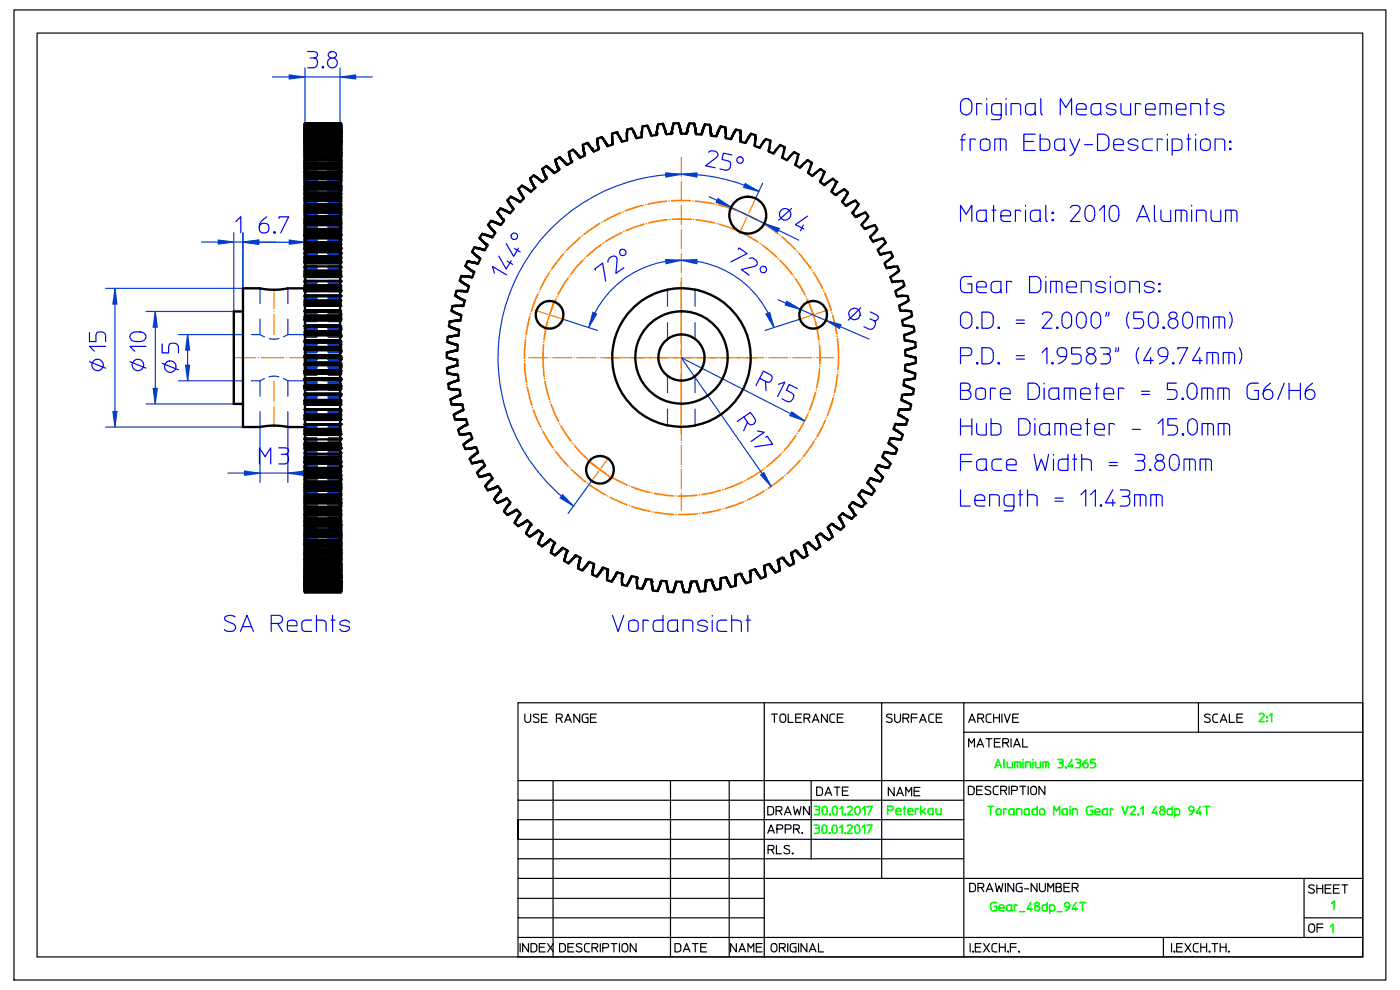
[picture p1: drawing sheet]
<svg xmlns="http://www.w3.org/2000/svg" width="297mm" height="210mm" viewBox="0 0 297 210" stroke-linecap="round" stroke-linejoin="round" font-family="sans-serif">
<path d="M72.1 45.7h-7.4M64.7 66.8h7.4M72.1 99.7h-7.4" fill="none" stroke="#ff8000" stroke-width=".25" stroke-dasharray="3.3 .4 0 .4"/>
<path d="M72.1 75.9h-22.5M144.5 72v-10.5M144.5 79.8v10.5" fill="none" stroke="#ff8000" stroke-width=".25" stroke-dasharray="4.7 .6 0 .6"/>
<path d="M58.1 71v-9.8M58.1 80.8v9.8" fill="none" stroke="#ff8000" stroke-width=".25" stroke-dasharray="4.4 .5 0 .5"/>
<g fill="none" stroke="#0040cc" stroke-width=".25" stroke-dasharray="2.5 2.5">
<path d="M64.7 40h7.4M64.7 39.9h7.4M64.7 39.8h7.4M64.7 39.7h7.4M64.7 39.6h7.4M64.7 39.5h7.4M64.7 39.4h7.4M64.7 39.3h7.4M64.7 39.1h7.4M64.7 39.2h7.4M64.7 39h7.4M64.7 38.9h7.4"/>
<path d="M64.7 38.8h7.4M64.7 38.7h7.4M64.7 38.6h7.4M64.7 38.5h7.4M64.7 38.4h7.4M64.7 38.3h7.4M64.7 37.9h7.4M64.7 38h7.4M64.7 38.2h7.4M64.7 38.1h7.4M64.7 37.8h7.4M64.7 37.7h7.4"/>
<path d="M64.7 37.6h7.4M64.7 37.5h7.4M64.7 37.4h7.4M64.7 37.3h7.4M64.7 37.2h7.4M64.7 37.1h7.4M64.7 37h7.4M64.7 36.9h7.4M64.7 36.7h7.4M64.7 36.8h7.4M64.7 36.6h7.4M64.7 36.5h7.4"/>
<path d="M64.7 35.9h7.4M64.7 36h7.4M64.7 36.3h7.4M64.7 36.4h7.4M64.7 36.1h7.4M64.7 36.2h7.4M64.7 35.8h7.4M64.7 35.7h7.4M64.7 35.6h7.4M64.7 35.5h7.4M64.7 35.4h7.4M64.7 35.3h7.4"/>
<path d="M64.7 35.2h7.4M64.7 35.1h7.4M64.7 35h7.4M64.7 34.9h7.4M64.7 34.8h7.4M64.7 34.7h7.4M64.7 34.6h7.4M64.7 34.5h7.4M64.7 34h7.4M64.7 34.1h7.4M64.7 34.2h7.4M64.7 34.4h7.4"/>
<path d="M64.7 34.3h7.4M64.7 33.9h7.4M64.7 33.8h7.4M64.7 33.7h7.4M64.7 33.6h7.4M64.7 33.5h7.4M64.7 33.4h7.4M64.7 33.3h7.4M64.7 33.2h7.4M64.7 33.1h7.4M64.7 33h7.4M64.7 32.9h7.4"/>
<path d="M64.7 32.8h7.4M64.7 32.3h7.4M64.7 32.4h7.4M64.7 32.5h7.4M64.7 32.7h7.4M64.7 32.6h7.4M64.7 32.2h7.4M64.7 32.1h7.4M64.7 32h7.4M64.7 31.9h7.4M64.7 31.8h7.4M64.7 31.7h7.4"/>
<path d="M64.7 31.6h7.4M64.7 31.5h7.4M64.7 31.4h7.4M64.7 31.3h7.4M64.7 31.2h7.4M64.7 31.1h7.4M64.7 30.8h7.4M64.7 30.9h7.4M64.7 31h7.4M64.7 30.7h7.4M64.7 30.6h7.4M64.7 30.5h7.4"/>
<path d="M64.7 30.4h7.4M64.7 30.3h7.4M64.7 30.2h7.4M64.7 30.1h7.4M64.7 30h7.4M64.7 29.9h7.4M64.7 29.8h7.4M64.7 29.7h7.4M64.7 29.5h7.4M64.7 29.6h7.4M64.7 29.4h7.4M64.7 29.2h7.4"/>
<path d="M64.7 29.3h7.4M64.7 29.1h7.4M64.7 29h7.4M64.7 28.9h7.4M64.7 28.8h7.4M64.7 28.7h7.4M64.7 28.5h7.4M64.7 28.6h7.4M64.7 28.4h7.4M64.7 28.3h7.4M64.7 28.2h7.4M64.7 28.1h7.4"/>
<path d="M64.7 28h7.4M64.7 27.9h7.4M64.7 27.8h7.4M64.7 27.6h7.4M64.7 27.7h7.4M64.7 27.5h7.4M64.7 27.4h7.4M64.7 27.3h7.4M64.7 27.2h7.4M64.7 27.1h7.4M64.7 27h7.4M64.7 26.8h7.4"/>
<path d="M64.7 26.9h7.4M64.7 26.7h7.4M64.7 26.6h7.4M64.7 26.5h7.4M64.7 26.4h7.4M64.7 26.3h7.4M64.7 26.2h7.4M72.1 40h-7.4M72.1 39.9h-7.4M72.1 39.8h-7.4M72.1 39.7h-7.4M72.1 39.6h-7.4"/>
<path d="M72.1 39.5h-7.4M72.1 39.4h-7.4M72.1 39.3h-7.4M72.1 39.1h-7.4M72.1 39.2h-7.4M72.1 39h-7.4M72.1 38.9h-7.4M72.1 38.8h-7.4M72.1 38.7h-7.4M72.1 38.6h-7.4M72.1 38.5h-7.4M72.1 38.4h-7.4"/>
<path d="M72.1 38.3h-7.4M72.1 38h-7.4M72.1 38.1h-7.4M72.1 38.2h-7.4M72.1 37.8h-7.4M72.1 37.7h-7.4M72.1 37.6h-7.4M72.1 37.5h-7.4M72.1 37.4h-7.4M72.1 37.3h-7.4M72.1 37.2h-7.4M72.1 37.1h-7.4"/>
<path d="M72.1 37h-7.4M72.1 36.9h-7.4M72.1 36.8h-7.4M72.1 36.7h-7.4M72.1 36.6h-7.4M72.1 36.5h-7.4M72.1 36h-7.4M72.1 35.9h-7.4M72.1 36.3h-7.4M72.1 36.4h-7.4M72.1 36.2h-7.4M72.1 36.1h-7.4"/>
<path d="M72.1 35.8h-7.4M72.1 35.7h-7.4M72.1 35.6h-7.4M72.1 35.5h-7.4M72.1 35.4h-7.4M72.1 35.3h-7.4M72.1 35.2h-7.4M72.1 35.1h-7.4M72.1 35h-7.4M72.1 34.9h-7.4M72.1 34.8h-7.4M72.1 34.7h-7.4"/>
<path d="M72.1 34.6h-7.4M72.1 34.5h-7.4M72.1 34h-7.4M72.1 34.1h-7.4M72.1 34.2h-7.4M72.1 34.4h-7.4M72.1 34.3h-7.4M72.1 33.9h-7.4M72.1 33.8h-7.4M72.1 33.7h-7.4M72.1 33.6h-7.4M72.1 33.5h-7.4"/>
<path d="M72.1 33.4h-7.4M72.1 33.3h-7.4M72.1 33.2h-7.4M72.1 33.1h-7.4M72.1 33h-7.4M72.1 32.9h-7.4M72.1 32.8h-7.4M72.1 32.3h-7.4M72.1 32.4h-7.4M72.1 32.5h-7.4M72.1 32.7h-7.4M72.1 32.6h-7.4"/>
<path d="M72.1 32.2h-7.4M72.1 32.1h-7.4M72.1 32h-7.4M72.1 31.9h-7.4M72.1 31.8h-7.4M72.1 31.7h-7.4M72.1 31.6h-7.4M72.1 31.5h-7.4M72.1 31.4h-7.4M72.1 31.3h-7.4M72.1 31.2h-7.4M72.1 31.1h-7.4"/>
<path d="M72.1 30.8h-7.4M72.1 30.9h-7.4M72.1 31h-7.4M72.1 30.7h-7.4M72.1 30.6h-7.4M72.1 30.5h-7.4M72.1 30.4h-7.4M72.1 30.3h-7.4M72.1 30.2h-7.4M72.1 30.1h-7.4M72.1 30h-7.4M72.1 29.9h-7.4"/>
<path d="M72.1 29.8h-7.4M72.1 29.7h-7.4M72.1 29.5h-7.4M72.1 29.6h-7.4M72.1 29.4h-7.4M72.1 29.2h-7.4M72.1 29.3h-7.4M72.1 29.1h-7.4M72.1 29h-7.4M72.1 28.9h-7.4M72.1 28.8h-7.4M72.1 28.7h-7.4"/>
<path d="M72.1 28.5h-7.4M72.1 28.6h-7.4M72.1 28.4h-7.4M72.1 28.3h-7.4M72.1 28.2h-7.4M72.1 28.1h-7.4M72.1 28h-7.4M72.1 27.9h-7.4M72.1 27.8h-7.4M72.1 27.7h-7.4M72.1 27.6h-7.4M72.1 27.5h-7.4"/>
<path d="M72.1 27.4h-7.4M72.1 27.3h-7.4M72.1 27.2h-7.4M72.1 27.1h-7.4M72.1 27h-7.4M72.1 26.8h-7.4M72.1 26.9h-7.4M72.1 26.7h-7.4M72.1 26.6h-7.4M72.1 26.5h-7.4M72.1 26.4h-7.4M72.1 26.3h-7.4"/>
<path d="M72.1 26.2h-7.4M64.7 59.7h7.4M64.7 59.6h7.4M64.7 60h7.4M64.7 59.9h7.4M64.7 59.8h7.4M64.7 58.8h7.4M64.7 59.5h7.4M64.7 58.7h7.4M64.7 58.6h7.4M64.7 57.8h7.4M64.7 57.7h7.4"/>
<path d="M64.7 57.6h7.4M64.7 57.5h7.4M64.7 56.5h7.4M64.7 57.4h7.4M64.7 57.3h7.4M64.7 57.2h7.4M64.7 57.1h7.4M64.7 57h7.4M64.7 56.9h7.4M64.7 56.8h7.4M64.7 56.7h7.4M64.7 56.6h7.4"/>
<path d="M64.7 55.9h7.4M64.7 56.4h7.4M64.7 55.8h7.4M64.7 55.7h7.4M64.7 55.6h7.4M64.7 55.5h7.4M64.7 54.7h7.4M64.7 54.8h7.4M64.7 54.6h7.4M64.7 54.5h7.4M64.7 53.5h7.4M64.7 54.4h7.4"/>
<path d="M64.7 54.3h7.4M64.7 54.2h7.4M64.7 54.1h7.4M64.7 54h7.4M64.7 53.9h7.4M64.7 53.8h7.4M64.7 53.7h7.4M64.7 53.6h7.4M64.7 53h7.4M64.7 53.4h7.4M64.7 52.9h7.4M64.7 52.8h7.4"/>
<path d="M64.7 52.7h7.4M64.7 52.6h7.4M64.7 52.5h7.4M64.7 52.1h7.4M64.7 52h7.4M64.7 51.9h7.4M64.7 51.8h7.4M64.7 51.7h7.4M64.7 51.5h7.4M64.7 50.6h7.4M64.7 50.7h7.4M64.7 51.3h7.4"/>
<path d="M64.7 51.2h7.4M64.7 51.1h7.4M64.7 51h7.4M64.7 50.9h7.4M64.7 50.8h7.4M64.7 50.3h7.4M64.7 50.5h7.4M64.7 50.2h7.4M64.7 50.1h7.4M64.7 49.9h7.4M64.7 49.8h7.4M64.7 49.7h7.4"/>
<path d="M64.7 49.6h7.4M64.7 49.4h7.4M64.7 49.3h7.4M64.7 49.1h7.4M64.7 49.2h7.4M64.7 49h7.4M64.7 48.9h7.4M64.7 48.8h7.4M64.7 48.7h7.4M64.7 47.8h7.4M64.7 48.5h7.4M64.7 48.4h7.4"/>
<path d="M64.7 48.3h7.4M64.7 48.2h7.4M64.7 48.1h7.4M64.7 48h7.4M64.7 47.9h7.4M64.7 47.7h7.4M64.7 47.6h7.4M64.7 47.5h7.4M64.7 47.4h7.4M64.7 47.3h7.4M64.7 47.2h7.4M64.7 47.1h7.4"/>
<path d="M64.7 47h7.4M64.7 46.9h7.4M64.7 46.7h7.4M64.7 46.6h7.4M64.7 46.5h7.4M64.7 46.4h7.4M64.7 46.3h7.4M64.7 46.2h7.4M64.7 46.1h7.4M64.7 46h7.4M64.7 45.9h7.4M64.7 45.1h7.4"/>
<path d="M64.7 45.2h7.4M64.7 45.8h7.4M64.7 45.7h7.4M64.7 45.6h7.4M64.7 45.5h7.4M64.7 45.4h7.4M64.7 45.3h7.4M64.7 45h7.4M64.7 44.9h7.4M64.7 44.8h7.4M64.7 44.7h7.4M64.7 44.6h7.4"/>
<path d="M64.7 44.5h7.4M64.7 44.4h7.4M64.7 44.3h7.4M64.7 44.2h7.4M64.7 44.1h7.4M64.7 43.9h7.4M64.7 44h7.4M64.7 43.8h7.4M64.7 43.7h7.4M64.7 43.6h7.4M64.7 43.5h7.4M64.7 43.3h7.4"/>
<path d="M64.7 43.4h7.4M64.7 42.6h7.4M64.7 42.7h7.4M64.7 43.2h7.4M64.7 43.1h7.4M64.7 43h7.4M64.7 42.9h7.4M64.7 42.8h7.4M64.7 42.5h7.4M64.7 42.4h7.4M64.7 42.3h7.4M64.7 42.2h7.4"/>
<path d="M64.7 42.1h7.4M64.7 42h7.4M64.7 41.9h7.4M64.7 41.8h7.4M64.7 41.7h7.4M64.7 41.5h7.4M64.7 41.4h7.4M64.7 41.3h7.4M64.7 41.2h7.4M64.7 41.1h7.4M64.7 41h7.4M64.7 40.9h7.4"/>
<path d="M64.7 40.4h7.4M64.7 40.5h7.4M64.7 40.6h7.4M64.7 40.2h7.4M64.7 40.3h7.4M64.7 40.8h7.4M64.7 40.7h7.4M64.7 40.1h7.4M72.1 59.7h-7.4M72.1 59.6h-7.4M72.1 59.9h-7.4M72.1 59.8h-7.4"/>
<path d="M72.1 58.8h-7.4M72.1 59.5h-7.4M72.1 58.7h-7.4M72.1 58.6h-7.4M72.1 57.7h-7.4M72.1 57.6h-7.4M72.1 56.5h-7.4M72.1 57.4h-7.4M72.1 57.3h-7.4M72.1 57.2h-7.4M72.1 57.1h-7.4M72.1 57h-7.4"/>
<path d="M72.1 56.9h-7.4M72.1 56.8h-7.4M72.1 56.7h-7.4M72.1 56.6h-7.4M72.1 55.9h-7.4M72.1 56.4h-7.4M72.1 55.8h-7.4M72.1 55.7h-7.4M72.1 55.6h-7.4M72.1 55.5h-7.4M72.1 54.9h-7.4M72.1 54.8h-7.4"/>
<path d="M72.1 54.7h-7.4M72.1 54.6h-7.4M72.1 54.5h-7.4M72.1 54.4h-7.4M72.1 53.5h-7.4M72.1 54.3h-7.4M72.1 54.2h-7.4M72.1 54.1h-7.4M72.1 54h-7.4M72.1 53.9h-7.4M72.1 53.8h-7.4M72.1 53.7h-7.4"/>
<path d="M72.1 53.6h-7.4M72.1 53h-7.4M72.1 53.4h-7.4M72.1 52.9h-7.4M72.1 52.8h-7.4M72.1 52.7h-7.4M72.1 52.6h-7.4M72.1 52.5h-7.4M72.1 52h-7.4M72.1 51.9h-7.4M72.1 51.8h-7.4M72.1 51.7h-7.4"/>
<path d="M72.1 51.6h-7.4M72.1 51.5h-7.4M72.1 50.6h-7.4M72.1 51.4h-7.4M72.1 51.3h-7.4M72.1 51.2h-7.4M72.1 51.1h-7.4M72.1 51h-7.4M72.1 50.9h-7.4M72.1 50.8h-7.4M72.1 50.7h-7.4M72.1 50.3h-7.4"/>
<path d="M72.1 50.5h-7.4M72.1 50.2h-7.4M72.1 50.1h-7.4M72.1 50h-7.4M72.1 49.9h-7.4M72.1 49.8h-7.4M72.1 49.7h-7.4M72.1 49.6h-7.4M72.1 49.3h-7.4M72.1 49.2h-7.4M72.1 49.1h-7.4M72.1 49h-7.4"/>
<path d="M72.1 48.9h-7.4M72.1 48.8h-7.4M72.1 48.7h-7.4M72.1 48.6h-7.4M72.1 48.5h-7.4M72.1 48.4h-7.4M72.1 48.3h-7.4M72.1 48.2h-7.4M72.1 48.1h-7.4M72.1 48h-7.4M72.1 47.9h-7.4M72.1 47.8h-7.4"/>
<path d="M72.1 47.7h-7.4M72.1 47.6h-7.4M72.1 47.5h-7.4M72.1 47.4h-7.4M72.1 47.3h-7.4M72.1 47.2h-7.4M72.1 47.1h-7.4M72.1 47h-7.4M72.1 46.9h-7.4M72.1 46.8h-7.4M72.1 46.7h-7.4M72.1 46.6h-7.4"/>
<path d="M72.1 46.5h-7.4M72.1 46.4h-7.4M72.1 46.3h-7.4M72.1 46.2h-7.4M72.1 46.1h-7.4M72.1 45.9h-7.4M72.1 46h-7.4M72.1 45.1h-7.4M72.1 45.2h-7.4M72.1 45.8h-7.4M72.1 45.7h-7.4M72.1 45.6h-7.4"/>
<path d="M72.1 45.5h-7.4M72.1 45.4h-7.4M72.1 45.3h-7.4M72.1 45h-7.4M72.1 44.9h-7.4M72.1 44.8h-7.4M72.1 44.7h-7.4M72.1 44.6h-7.4M72.1 44.5h-7.4M72.1 44.4h-7.4M72.1 44.3h-7.4M72.1 44.2h-7.4"/>
<path d="M72.1 44.1h-7.4M72.1 43.9h-7.4M72.1 44h-7.4M72.1 43.8h-7.4M72.1 43.7h-7.4M72.1 43.6h-7.4M72.1 43.5h-7.4M72.1 43.3h-7.4M72.1 43.4h-7.4M72.1 42.6h-7.4M72.1 42.7h-7.4M72.1 43.2h-7.4"/>
<path d="M72.1 43.1h-7.4M72.1 43h-7.4M72.1 42.9h-7.4M72.1 42.8h-7.4M72.1 42.5h-7.4M72.1 42.4h-7.4M72.1 42.3h-7.4M72.1 42.2h-7.4M72.1 42.1h-7.4M72.1 42h-7.4M72.1 41.9h-7.4M72.1 41.8h-7.4"/>
<path d="M72.1 41.7h-7.4M72.1 41.6h-7.4M72.1 41.4h-7.4M72.1 41.3h-7.4M72.1 41.2h-7.4M72.1 41.1h-7.4M72.1 41h-7.4M72.1 40.9h-7.4M72.1 40.4h-7.4M72.1 40.5h-7.4M72.1 40.6h-7.4M72.1 40.2h-7.4"/>
<path d="M72.1 40.3h-7.4M72.1 40.8h-7.4M72.1 40.7h-7.4M72.1 40.1h-7.4M64.7 79.6h7.4M64.7 79.5h7.4M64.7 79.4h7.4M64.7 79.3h7.4M64.7 79.2h7.4M64.7 60.2h7.4M64.7 60.3h7.4M64.7 60.4h7.4"/>
<path d="M64.7 60.5h7.4M64.7 60.6h7.4M64.7 60.7h7.4M64.7 60.8h7.4M64.7 68.1h7.4M64.7 68h7.4M64.7 66.1h7.4M64.7 66.2h7.4M64.7 66.8h7.4M64.7 66.7h7.4M64.7 66.6h7.4M64.7 66.5h7.4"/>
<path d="M64.7 66.4h7.4M64.7 66.3h7.4M64.7 65.9h7.4M64.7 64.9h7.4M64.7 63.8h7.4M64.7 63.2h7.4M64.7 63.1h7.4M64.7 63h7.4M64.7 62.9h7.4M64.7 62.8h7.4M64.7 61.8h7.4M64.7 62.7h7.4"/>
<path d="M64.7 61.7h7.4M64.7 63.6h7.4M64.7 63.3h7.4M64.7 63.4h7.4M64.7 63.5h7.4M64.7 63.7h7.4M64.7 74.3h7.4M64.7 74.4h7.4M64.7 74.5h7.4M64.7 74.6h7.4M64.7 74.7h7.4M64.7 74.8h7.4"/>
<path d="M64.7 77.5h7.4M64.7 77.6h7.4M64.7 77.7h7.4M64.7 77.8h7.4M64.7 76.2h7.4M64.7 77.9h7.4M64.7 78h7.4M64.7 78.1h7.4M64.7 76.3h7.4M64.7 76h7.4M64.7 76.1h7.4M64.7 75.9h7.4"/>
<path d="M64.7 75.8h7.4M64.7 73.2h7.4M64.7 73.1h7.4M64.7 73h7.4M64.7 72.9h7.4M64.7 72.8h7.4M64.7 72.6h7.4M64.7 72.7h7.4M64.7 72.5h7.4M64.7 71.2h7.4M64.7 71.5h7.4M64.7 71.4h7.4"/>
<path d="M64.7 71.3h7.4M64.7 69.3h7.4M64.7 69.4h7.4M64.7 69.5h7.4M64.7 70h7.4M64.7 69.9h7.4M64.7 69.8h7.4M64.7 69.7h7.4M64.7 69.6h7.4M64.7 68.2h7.4M72.1 79.5h-7.4M72.1 79.4h-7.4"/>
<path d="M72.1 79.3h-7.4M72.1 79.2h-7.4M72.1 60.3h-7.4M72.1 60.4h-7.4M72.1 60.5h-7.4M72.1 60.6h-7.4M72.1 60.7h-7.4M72.1 60.2h-7.4M72.1 60.1h-7.4M72.1 60h-7.4M72.1 68.1h-7.4M72.1 68h-7.4"/>
<path d="M72.1 66.1h-7.4M72.1 66.2h-7.4M72.1 66.9h-7.4M72.1 66.8h-7.4M72.1 66.7h-7.4M72.1 66.6h-7.4M72.1 66.5h-7.4M72.1 66.4h-7.4M72.1 66h-7.4M72.1 64.9h-7.4M72.1 63.8h-7.4M72.1 63.2h-7.4"/>
<path d="M72.1 63.1h-7.4M72.1 63h-7.4M72.1 62.9h-7.4M72.1 62.8h-7.4M72.1 61.8h-7.4M72.1 62.7h-7.4M72.1 61.7h-7.4M72.1 63.3h-7.4M72.1 63.6h-7.4M72.1 63.4h-7.4M72.1 63.5h-7.4M72.1 63.7h-7.4"/>
<path d="M72.1 68.2h-7.4M72.1 74.4h-7.4M72.1 74.5h-7.4M72.1 74.6h-7.4M72.1 74.7h-7.4M72.1 74.8h-7.4M72.1 77.5h-7.4M72.1 77.6h-7.4M72.1 77.7h-7.4M72.1 77.8h-7.4M72.1 76.2h-7.4M72.1 77.9h-7.4"/>
<path d="M72.1 78h-7.4M72.1 78.1h-7.4M72.1 76.4h-7.4M72.1 76.3h-7.4M72.1 76.1h-7.4M72.1 76h-7.4M72.1 75.9h-7.4M72.1 75.8h-7.4M72.1 73.2h-7.4M72.1 73.1h-7.4M72.1 73h-7.4M72.1 72.9h-7.4"/>
<path d="M72.1 72.8h-7.4M72.1 72.7h-7.4M72.1 72.6h-7.4M72.1 71.1h-7.4M72.1 71.2h-7.4M72.1 71.5h-7.4M72.1 71.4h-7.4M72.1 71.3h-7.4M72.1 69.3h-7.4M72.1 69.4h-7.4M72.1 69.5h-7.4M72.1 70.1h-7.4"/>
<path d="M72.1 70h-7.4M72.1 69.9h-7.4M72.1 69.8h-7.4M72.1 69.7h-7.4M72.1 69.6h-7.4M72.1 69.2h-7.4M64.7 90.6h7.4M64.7 90.7h7.4M64.7 90.8h7.4M64.7 90.9h7.4M64.7 91h7.4M64.7 95.9h7.4"/>
<path d="M64.7 95.2h7.4M64.7 95.1h7.4M64.7 95h7.4M64.7 94.9h7.4M64.7 94.3h7.4M64.7 94h7.4M64.7 93.1h7.4M64.7 93h7.4M64.7 92.9h7.4M64.7 93.8h7.4M64.7 93.7h7.4M64.7 93.6h7.4"/>
<path d="M64.7 93.5h7.4M64.7 93.4h7.4M64.7 93.3h7.4M64.7 93.2h7.4M64.7 92.1h7.4M64.7 92h7.4M64.7 99.9h7.4M64.7 99.8h7.4M64.7 99h7.4M64.7 98.9h7.4M64.7 98.8h7.4M64.7 98.7h7.4"/>
<path d="M64.7 99.7h7.4M64.7 99.5h7.4M64.7 99.4h7.4M64.7 99.3h7.4M64.7 99.2h7.4M64.7 99.1h7.4M64.7 98.3h7.4M64.7 98.2h7.4M64.7 98.1h7.4M64.7 98h7.4M64.7 97.9h7.4M64.7 97.8h7.4"/>
<path d="M64.7 97.7h7.4M64.7 97.4h7.4M64.7 97.2h7.4M64.7 97.1h7.4M64.7 97h7.4M64.7 96.9h7.4M64.7 96.6h7.4M64.7 96.5h7.4M64.7 96.3h7.4M64.7 96.4h7.4M64.7 96.8h7.4M64.7 96.7h7.4"/>
<path d="M64.7 96h7.4M64.7 96.1h7.4M64.7 96.2h7.4M64.7 85.8h7.4M64.7 85.7h7.4M64.7 85.9h7.4M64.7 87.6h7.4M64.7 87.5h7.4M64.7 87.4h7.4M64.7 87.3h7.4M64.7 87.2h7.4M64.7 87.1h7.4"/>
<path d="M64.7 87h7.4M64.7 86.9h7.4M64.7 88h7.4M64.7 87.7h7.4M64.7 87.8h7.4M64.7 87.9h7.4M64.7 83.9h7.4M64.7 84.7h7.4M64.7 84.6h7.4M64.7 84.5h7.4M64.7 84.4h7.4M64.7 84.3h7.4"/>
<path d="M64.7 84.2h7.4M64.7 84.1h7.4M64.7 84h7.4M64.7 82.6h7.4M64.7 82.7h7.4M64.7 82.5h7.4M64.7 82.4h7.4M64.7 80.6h7.4M64.7 80.7h7.4M64.7 81.4h7.4M64.7 81.3h7.4M64.7 81.2h7.4"/>
<path d="M64.7 81.1h7.4M64.7 81h7.4M64.7 80.9h7.4M64.7 80.8h7.4M64.7 89h7.4M64.7 90.5h7.4M64.7 90.4h7.4M64.7 90.3h7.4M64.7 90.2h7.4M64.7 90.1h7.4M64.7 90h7.4M64.7 89.9h7.4"/>
<path d="M64.7 88.9h7.4M72.1 90.7h-7.4M72.1 90.8h-7.4M72.1 91h-7.4M72.1 91.2h-7.4M72.1 95.9h-7.4M72.1 92.9h-7.4M72.1 95.2h-7.4M72.1 95.1h-7.4M72.1 95h-7.4M72.1 94.9h-7.4M72.1 94.3h-7.4"/>
<path d="M72.1 94h-7.4M72.1 93.1h-7.4M72.1 93h-7.4M72.1 93.9h-7.4M72.1 93.8h-7.4M72.1 93.7h-7.4M72.1 93.6h-7.4M72.1 93.5h-7.4M72.1 93.4h-7.4M72.1 93.3h-7.4M72.1 93.2h-7.4M72.1 92.1h-7.4"/>
<path d="M72.1 92h-7.4M72.1 91.9h-7.4M72.1 100h-7.4M72.1 99.8h-7.4M72.1 99h-7.4M72.1 98.9h-7.4M72.1 98.8h-7.4M72.1 98.7h-7.4M72.1 99.6h-7.4M72.1 99.4h-7.4M72.1 99.3h-7.4M72.1 99.2h-7.4"/>
<path d="M72.1 99.1h-7.4M72.1 98.3h-7.4M72.1 98.2h-7.4M72.1 98.1h-7.4M72.1 98h-7.4M72.1 97.9h-7.4M72.1 97.8h-7.4M72.1 97.3h-7.4M72.1 97.4h-7.4M72.1 97.1h-7.4M72.1 96.9h-7.4M72.1 96.5h-7.4"/>
<path d="M72.1 96.4h-7.4M72.1 96.3h-7.4M72.1 96.8h-7.4M72.1 96.7h-7.4M72.1 96.1h-7.4M72.1 96h-7.4M72.1 96.2h-7.4M72.1 85.8h-7.4M72.1 86.9h-7.4M72.1 87.5h-7.4M72.1 87.4h-7.4M72.1 87.3h-7.4"/>
<path d="M72.1 87.2h-7.4M72.1 87.1h-7.4M72.1 87h-7.4M72.1 87.9h-7.4M72.1 88h-7.4M72.1 87.7h-7.4M72.1 87.8h-7.4M72.1 83.8h-7.4M72.1 83.9h-7.4M72.1 84.8h-7.4M72.1 84.7h-7.4M72.1 84.6h-7.4"/>
<path d="M72.1 84.5h-7.4M72.1 84.4h-7.4M72.1 84.3h-7.4M72.1 84.2h-7.4M72.1 84.1h-7.4M72.1 84h-7.4M72.1 82.6h-7.4M72.1 82.7h-7.4M72.1 82.5h-7.4M72.1 80.8h-7.4M72.1 80.7h-7.4M72.1 81.4h-7.4"/>
<path d="M72.1 81.3h-7.4M72.1 81.2h-7.4M72.1 81.1h-7.4M72.1 81h-7.4M72.1 80.9h-7.4M72.1 89h-7.4M72.1 90.5h-7.4M72.1 90.4h-7.4M72.1 90.3h-7.4M72.1 90.2h-7.4M72.1 90.1h-7.4M72.1 90h-7.4"/>
<path d="M72.1 89.9h-7.4M72.1 88.9h-7.4M64.7 104.3h7.4M64.7 104.2h7.4M64.7 104.1h7.4M64.7 103.9h7.4M64.7 104h7.4M64.7 103.8h7.4M64.7 103.7h7.4M64.7 103.6h7.4M64.7 103.5h7.4M64.7 103.4h7.4"/>
<path d="M64.7 103.3h7.4M64.7 103.2h7.4M64.7 103.1h7.4M64.7 103h7.4M64.7 102.9h7.4M64.7 102.8h7.4M64.7 102.7h7.4M64.7 102.5h7.4M64.7 102.4h7.4M64.7 101.5h7.4M64.7 101.8h7.4M64.7 101.7h7.4"/>
<path d="M64.7 101.6h7.4M64.7 102.3h7.4M64.7 102.2h7.4M64.7 101.9h7.4M64.7 102h7.4M64.7 102.1h7.4M64.7 101.2h7.4M64.7 101.1h7.4M64.7 101h7.4M64.7 100.9h7.4M64.7 100.8h7.4M64.7 100.7h7.4"/>
<path d="M64.7 100.6h7.4M64.7 100.3h7.4M64.7 100h7.4M64.7 104.4h7.4M64.7 104.5h7.4M64.7 104.6h7.4M64.7 109.2h7.4M64.7 109.1h7.4M64.7 109h7.4M64.7 108.9h7.4M64.7 108.8h7.4M64.7 108.6h7.4"/>
<path d="M64.7 108.5h7.4M64.7 108.4h7.4M64.7 108.3h7.4M64.7 108.2h7.4M64.7 111.6h7.4M64.7 111.5h7.4M64.7 111.4h7.4M64.7 111.3h7.4M64.7 107.5h7.4M64.7 111.2h7.4M64.7 109.8h7.4M64.7 109.9h7.4"/>
<path d="M64.7 110h7.4M64.7 111.8h7.4M64.7 112h7.4M64.7 112.1h7.4M64.7 112.2h7.4M64.7 112.3h7.4M64.7 113.9h7.4M64.7 114h7.4M64.7 114.1h7.4M64.7 114.2h7.4M64.7 114.3h7.4M64.7 114.4h7.4"/>
<path d="M64.7 114.5h7.4M64.7 115.7h7.4M64.7 115.8h7.4M64.7 115.9h7.4M64.7 116h7.4M64.7 116.1h7.4M64.7 116.2h7.4M64.7 116.3h7.4M64.7 116.4h7.4M64.7 116.5h7.4M64.7 117.4h7.4M64.7 117.5h7.4"/>
<path d="M64.7 117.6h7.4M64.7 117.7h7.4M64.7 117.8h7.4M64.7 118h7.4M64.7 118.2h7.4M64.7 118.4h7.4M64.7 118.9h7.4M64.7 119h7.4M64.7 119.1h7.4M64.7 119.2h7.4M64.7 119.3h7.4M64.7 119.4h7.4"/>
<path d="M64.7 119.6h7.4M64.7 119.8h7.4M64.7 119.9h7.4M64.7 120h7.4M64.7 119.7h7.4M64.7 119.5h7.4M64.7 118.8h7.4M64.7 118.7h7.4M64.7 118.6h7.4M64.7 118.5h7.4M64.7 118.3h7.4M64.7 118.1h7.4"/>
<path d="M64.7 117.9h7.4M64.7 117.3h7.4M64.7 117.2h7.4M64.7 117.1h7.4M64.7 117h7.4M64.7 116.9h7.4M64.7 116.8h7.4M64.7 116.7h7.4M64.7 116.6h7.4M64.7 115.6h7.4M64.7 115.5h7.4M64.7 115.4h7.4"/>
<path d="M64.7 115.3h7.4M64.7 115.2h7.4M64.7 115.1h7.4M64.7 115h7.4M64.7 114.9h7.4M64.7 114.8h7.4M64.7 114.7h7.4M64.7 114.6h7.4M64.7 113.8h7.4M64.7 113.7h7.4M64.7 113.6h7.4M64.7 113.5h7.4"/>
<path d="M64.7 113.4h7.4M64.7 113.3h7.4M64.7 113.2h7.4M64.7 113.1h7.4M64.7 113h7.4M64.7 112.9h7.4M64.7 112.8h7.4M64.7 112.7h7.4M64.7 112.6h7.4M64.7 112.5h7.4M64.7 112.4h7.4M64.7 111.9h7.4"/>
<path d="M64.7 111.7h7.4M64.7 111.1h7.4M64.7 111h7.4M64.7 110.9h7.4M64.7 110.8h7.4M64.7 110.7h7.4M64.7 110.6h7.4M64.7 110.5h7.4M64.7 110.4h7.4M64.7 110.3h7.4M64.7 110.1h7.4M64.7 109.7h7.4"/>
<path d="M64.7 109.3h7.4M64.7 109.6h7.4M64.7 109.5h7.4M64.7 109.4h7.4M64.7 108.1h7.4M64.7 108h7.4M64.7 107.9h7.4M64.7 107.7h7.4M64.7 107.6h7.4M64.7 107.4h7.4M64.7 106.8h7.4M64.7 107.3h7.4"/>
<path d="M64.7 107.2h7.4M64.7 107.1h7.4M64.7 107h7.4M64.7 106.9h7.4M64.7 106.7h7.4M64.7 106.6h7.4M64.7 106.5h7.4M64.7 106.4h7.4M64.7 106.3h7.4M64.7 106.2h7.4M64.7 106.1h7.4M64.7 106h7.4"/>
<path d="M64.7 105.9h7.4M64.7 105.8h7.4M64.7 105.7h7.4M64.7 105.5h7.4M64.7 105.4h7.4M64.7 105.3h7.4M64.7 105.2h7.4M64.7 105.1h7.4M64.7 104.9h7.4M64.7 105h7.4M64.7 104.8h7.4M64.7 104.7h7.4"/>
<path d="M72.1 104.3h-7.4M72.1 104.2h-7.4M72.1 104.1h-7.4M72.1 103.9h-7.4M72.1 104h-7.4M72.1 103.8h-7.4M72.1 103.7h-7.4M72.1 103.6h-7.4M72.1 103.5h-7.4M72.1 103.4h-7.4M72.1 103.3h-7.4M72.1 103.2h-7.4"/>
<path d="M72.1 103.1h-7.4M72.1 103h-7.4M72.1 102.9h-7.4M72.1 102.8h-7.4M72.1 102.6h-7.4M72.1 102.5h-7.4M72.1 102.4h-7.4M72.1 101.5h-7.4M72.1 101.8h-7.4M72.1 101.7h-7.4M72.1 101.6h-7.4M72.1 102.3h-7.4"/>
<path d="M72.1 102.2h-7.4M72.1 101.9h-7.4M72.1 102.1h-7.4M72.1 102h-7.4M72.1 101.2h-7.4M72.1 101.1h-7.4M72.1 101h-7.4M72.1 100.9h-7.4M72.1 100.8h-7.4M72.1 100.7h-7.4M72.1 100.6h-7.4M72.1 100.5h-7.4"/>
<path d="M72.1 100.3h-7.4M72.1 104.4h-7.4M72.1 104.5h-7.4M72.1 104.6h-7.4M72.1 107.3h-7.4M72.1 109.2h-7.4M72.1 109.1h-7.4M72.1 109h-7.4M72.1 108.9h-7.4M72.1 108.7h-7.4M72.1 108.6h-7.4M72.1 108.5h-7.4"/>
<path d="M72.1 108.4h-7.4M72.1 108.3h-7.4M72.1 108.2h-7.4M72.1 111.6h-7.4M72.1 111.5h-7.4M72.1 111.4h-7.4M72.1 111.3h-7.4M72.1 107.4h-7.4M72.1 107.5h-7.4M72.1 111.2h-7.4M72.1 109.7h-7.4M72.1 109.8h-7.4"/>
<path d="M72.1 109.9h-7.4M72.1 110h-7.4M72.1 112h-7.4M72.1 112.1h-7.4M72.1 112.2h-7.4M72.1 112.3h-7.4M72.1 113.8h-7.4M72.1 114h-7.4M72.1 114.1h-7.4M72.1 114.2h-7.4M72.1 114.3h-7.4M72.1 114.4h-7.4"/>
<path d="M72.1 114.5h-7.4M72.1 115.8h-7.4M72.1 115.9h-7.4M72.1 116h-7.4M72.1 116.1h-7.4M72.1 116.2h-7.4M72.1 116.3h-7.4M72.1 116.5h-7.4M72.1 117.3h-7.4M72.1 117.5h-7.4M72.1 117.6h-7.4M72.1 117.8h-7.4"/>
<path d="M72.1 117.9h-7.4M72.1 118.1h-7.4M72.1 118.3h-7.4M72.1 118.8h-7.4M72.1 118.9h-7.4M72.1 119h-7.4M72.1 119.1h-7.4M72.1 119.2h-7.4M72.1 119.3h-7.4M72.1 119.4h-7.4M72.1 119.5h-7.4M72.1 119.7h-7.4"/>
<path d="M72.1 119.9h-7.4M72.1 120h-7.4M72.1 119.8h-7.4M72.1 119.6h-7.4M72.1 118.7h-7.4M72.1 118.6h-7.4M72.1 118.5h-7.4M72.1 118.4h-7.4M72.1 118.2h-7.4M72.1 118h-7.4M72.1 117.7h-7.4M72.1 117.4h-7.4"/>
<path d="M72.1 117.2h-7.4M72.1 117.1h-7.4M72.1 117h-7.4M72.1 116.9h-7.4M72.1 116.8h-7.4M72.1 116.7h-7.4M72.1 116.6h-7.4M72.1 116.4h-7.4M72.1 115.7h-7.4M72.1 115.6h-7.4M72.1 115.5h-7.4M72.1 115.4h-7.4"/>
<path d="M72.1 115.3h-7.4M72.1 115.2h-7.4M72.1 115.1h-7.4M72.1 115h-7.4M72.1 114.9h-7.4M72.1 114.8h-7.4M72.1 114.7h-7.4M72.1 114.6h-7.4M72.1 113.9h-7.4M72.1 113.7h-7.4M72.1 113.6h-7.4M72.1 113.4h-7.4"/>
<path d="M72.1 113.5h-7.4M72.1 113.3h-7.4M72.1 113.2h-7.4M72.1 113.1h-7.4M72.1 113h-7.4M72.1 112.9h-7.4M72.1 112.8h-7.4M72.1 112.7h-7.4M72.1 112.6h-7.4M72.1 112.5h-7.4M72.1 112.4h-7.4M72.1 111.9h-7.4"/>
<path d="M72.1 111.8h-7.4M72.1 111.7h-7.4M72.1 111.1h-7.4M72.1 111h-7.4M72.1 110.9h-7.4M72.1 110.8h-7.4M72.1 110.7h-7.4M72.1 110.6h-7.4M72.1 110.5h-7.4M72.1 110.4h-7.4M72.1 110.3h-7.4M72.1 110.2h-7.4"/>
<path d="M72.1 109.3h-7.4M72.1 109.4h-7.4M72.1 109.6h-7.4M72.1 109.5h-7.4M72.1 108.1h-7.4M72.1 108h-7.4M72.1 107.9h-7.4M72.1 107.8h-7.4M72.1 107.7h-7.4M72.1 107.6h-7.4M72.1 106.8h-7.4M72.1 107.2h-7.4"/>
<path d="M72.1 107.1h-7.4M72.1 107h-7.4M72.1 106.9h-7.4M72.1 106.7h-7.4M72.1 106.6h-7.4M72.1 106.5h-7.4M72.1 106.4h-7.4M72.1 106.2h-7.4M72.1 106.1h-7.4M72.1 106h-7.4M72.1 105.9h-7.4M72.1 105.8h-7.4"/>
<path d="M72.1 105.6h-7.4M72.1 105.5h-7.4M72.1 105.4h-7.4M72.1 105.3h-7.4M72.1 105.2h-7.4M72.1 105.1h-7.4M72.1 105h-7.4M72.1 104.9h-7.4M72.1 104.8h-7.4M72.1 104.7h-7.4M64.7 120.1h7.4M64.7 120.2h7.4"/>
<path d="M64.7 120.3h7.4M64.7 120.4h7.4M64.7 120.5h7.4M64.7 120.6h7.4M64.7 120.7h7.4M64.7 120.8h7.4M64.7 120.9h7.4M64.7 121h7.4M64.7 121.1h7.4M64.7 121.2h7.4M64.7 121.3h7.4M64.7 121.4h7.4"/>
<path d="M64.7 121.5h7.4M64.7 121.6h7.4M64.7 121.7h7.4M64.7 121.8h7.4M64.7 121.9h7.4M64.7 122h7.4M64.7 122.2h7.4M64.7 122.3h7.4M64.7 122.4h7.4M64.7 122.5h7.4M64.7 122.6h7.4M64.7 122.7h7.4"/>
<path d="M64.7 122.8h7.4M64.7 122.9h7.4M64.7 123.1h7.4M64.7 123.3h7.4M64.7 123.5h7.4M64.7 123.7h7.4M64.7 123.9h7.4M64.7 124h7.4M64.7 124.1h7.4M64.7 124.2h7.4M64.7 124.3h7.4M64.7 124.5h7.4"/>
<path d="M64.7 124.6h7.4M64.7 124.7h7.4M64.7 124.8h7.4M64.7 125.3h7.4M64.7 125.5h7.4M64.7 125.4h7.4M64.7 125h7.4M64.7 125.2h7.4M64.7 125.1h7.4M64.7 124.9h7.4M64.7 124.4h7.4M64.7 123.8h7.4"/>
<path d="M64.7 123.6h7.4M64.7 123.4h7.4M64.7 123.2h7.4M64.7 123h7.4M64.7 122.1h7.4M64.7 125.6h7.4M72.1 120.2h-7.4M72.1 120.3h-7.4M72.1 120.4h-7.4M72.1 120.5h-7.4M72.1 120.6h-7.4M72.1 120.7h-7.4"/>
<path d="M72.1 120.9h-7.4M72.1 121.1h-7.4M72.1 121.3h-7.4M72.1 121.4h-7.4M72.1 121.5h-7.4M72.1 121.6h-7.4M72.1 121.7h-7.4M72.1 121.8h-7.4M72.1 121.9h-7.4M72.1 122.1h-7.4M72.1 122.2h-7.4M72.1 122.3h-7.4"/>
<path d="M72.1 122.4h-7.4M72.1 122.5h-7.4M72.1 122.6h-7.4M72.1 122.8h-7.4M72.1 123h-7.4M72.1 123.2h-7.4M72.1 123.3h-7.4M72.1 123.4h-7.4M72.1 123.5h-7.4M72.1 123.7h-7.4M72.1 123.9h-7.4M72.1 124h-7.4"/>
<path d="M72.1 124.1h-7.4M72.1 124.2h-7.4M72.1 124.3h-7.4M72.1 124.5h-7.4M72.1 124.6h-7.4M72.1 124.7h-7.4M72.1 124.8h-7.4M72.1 125h-7.4M72.1 125.4h-7.4M72.1 125.5h-7.4M72.1 125.3h-7.4M72.1 125.1h-7.4"/>
<path d="M72.1 125.2h-7.4M72.1 124.9h-7.4M72.1 124.4h-7.4M72.1 123.8h-7.4M72.1 123.6h-7.4M72.1 123.1h-7.4M72.1 122.9h-7.4M72.1 122.7h-7.4M72.1 122h-7.4M72.1 121.2h-7.4M72.1 121h-7.4M72.1 120.8h-7.4"/>
<path d="M72.1 120.1h-7.4M72.1 125.6h-7.4"/>
</g>
<path d="M61.1 71h11M61.1 80.8h11" fill="none" stroke="#0040cc" stroke-width=".25" stroke-dasharray="3.7 3.7"/>
<path d="M55.2 71h-5.6M55.2 80.8h-5.6" fill="none" stroke="#0040cc" stroke-width=".25" stroke-dasharray="1.9 1.9"/>
<path d="M55.2 61.2v9.8M61.1 71v-9.8M55.2 80.8v9.8M61.1 90.6v-9.8" fill="none" stroke="#0040cc" stroke-width=".25" stroke-dasharray="3.3 3.3"/>
<path d="M58.1 79.8a6.6 6.6 0 0 1 3 1M58.1 72a6.6 6.6 0 0 1-2.9-1M61.1 71h-.1a6.7 6.7 0 0 1-2.9 1M55.2 80.8v-.1a6.6 6.6 0 0 1 2.9-.9" fill="none" stroke="#0040cc" stroke-width=".25" stroke-dasharray="1 1"/>
<path d="M115.2 75.8a29.4 29.4 0 0 0 41.2 27 29.4 29.4 0 0 0 8.1-48.6 29.4 29.4 0 0 0-47.7 12.1 27.6 27.6 0 0 0-1.6 9.5M177.9 75.8a33.3 33.3 0 0 0-47.7-30 33.3 33.3 0 0 0-6.6 55.9 33.3 33.3 0 0 0 53.4-18.1 38.6 38.6 0 0 0 .9-7.8" fill="none" stroke="#ff8000" stroke-width=".35" stroke-dasharray="4 .5 0 .5"/>
<path d="M144.5 33.4v74.8M112.2 75.9h64.7" fill="none" stroke="#ff8000" stroke-width=".25" stroke-dasharray="4 .5 0 .5"/>
<path d="M113.5 65.8l6.2 2M115.6 69.9l2-6.2M169.4 67.8l6.2-2M171.5 63.7l2 6.2M129.2 97l-3.9 5.3M129.9 101.6l-5.3-3.9" fill="none" stroke="#ff8000" stroke-width=".25" stroke-dasharray="2.9 .4 0 .4"/>
<path d="M144.5 59.7v32.3M160.7 75.9h-32.3" fill="none" stroke="#ff8000" stroke-width=".25" stroke-dasharray="4.5 .6 0 .6"/>
<path d="M154.7 43.9l7.8 3.6M156.8 49.6l3.6-7.8" fill="none" stroke="#ff8000" stroke-width=".25" stroke-dasharray="3.8 .5 0 .5"/>
<path d="M141.6 61.5v10.5M141.6 79.8v10.5M147.5 79.8v10.5M147.5 72v-10.5" fill="none" stroke="#0040cc" stroke-width=".25" stroke-dasharray="3.5 3.5"/>
<path d="M49.9 130.9a1.51 1.51 0 0 0-2.2 .2v.4l1.8 .8a.84 .84 0 0 1 .5 1 .84 .84 0 0 1-1 .6 1.45 1.45 0 0 1-1.4-.4M51 133.9l1.4-3.4 1.4 3.4M51.4 132.9h1.9M57.5 132.2v1.7M58.9 132.2h-1.4v-1.7h1.7a.88 .88 0 0 1 .7 1 .88 .88 0 0 1-1 .7l1 1.7M61 132.7h2a1.1 1.1 0 0 0-.6-1.2 1.1 1.1 0 0 0-1.4 .4 2.04 2.04 0 0 0 .2 1.9l1.8 .1M66.1 131.5h-1.3a.78 .78 0 0 0-.8 .7v1.1a.71 .71 0 0 0 .8 .6h1.3M67.1 131.5h1.3a.72 .72 0 0 1 .8 .7v1.7M67.1 130.5v3.4M70.2 131.5h.9M70.6 130.5v3.4M74.2 132.1a1.13 1.13 0 0 0-1.1-.6 1.13 1.13 0 0 0-1 .8l.3 .3 1.5 .3 .3 .3a1.12 1.12 0 0 1-1 .8 1.12 1.12 0 0 1-1.1-.6" fill="none" stroke="#00f" stroke-width=".25"/>
<path d="M55.2 90.6v11.7M61.1 90.6v11.7M48.3 100.4h19.6" fill="none" stroke="#0040cc" stroke-width=".25"/>
<g fill="#0040cc">
<path d="M51.8 99.8l3.4 .5v.2l-3.4 .5z" fill-rule="evenodd"/>
<path d="M61.1 100.3l3.4-.5v1.2l-3.4-.5z" fill-rule="evenodd"/>
</g>
<path d="M55 98.4v-3.4l1.2 1.9 1.2-1.9v3.4M59.2 95l1.7 .1a.7 .7 0 0 1 .3 .7 .7 .7 0 0 1-.7 .6 1.07 1.07 0 0 1 .7 1 1.07 1.07 0 0 1-.8 1h-1.2M59.7 96.4h.8" fill="none" stroke="#00f" stroke-width=".25"/>
<path d="M37.9 71h11.7M39.8 71v9.8M37.9 80.8h11.7" fill="none" stroke="#0040cc" stroke-width=".25"/>
<g fill="#0040cc">
<path d="M39.7 71h.2l.5 3.4h-1.2z" fill-rule="evenodd"/>
<path d="M39.2 77.4h1.2l-.5 3.4h-.2z" fill-rule="evenodd"/>
</g>
<g fill="none" stroke="#00f" stroke-width=".25">
<path d="M34.4 72.9v2h1.4l.1-1.8a1.22 1.22 0 0 1 2 .4v1.4M34.4 77.1l3.5 1.3"/>
<circle cx="36.1" cy="77.8" r="1.21"/>
</g>
<path d="M31 66.1h18.6M32.9 66.1v19.6M31 85.7h20.5" fill="none" stroke="#0040cc" stroke-width=".25"/>
<g fill="#0040cc">
<path d="M32.8 66.1h.3l.4 3.4h-1.2z" fill-rule="evenodd"/>
<path d="M32.3 82.3h1.2l-.4 3.4h-.3z" fill-rule="evenodd"/>
</g>
<g fill="none" stroke="#00f" stroke-width=".25">
<path d="M27.6 76.7l3.4 1.4M27.8 70.8a2.34 2.34 0 0 1 3.1 .3l.1 .4a1.17 1.17 0 0 1-1.3 1 1.87 1.87 0 0 1-2.1-.8v-.4zM31 73.5h-3.4l1 1"/>
<circle cx="29.3" cy="77.4" r="1.22"/>
</g>
<path d="M22.4 61.2h32.8M24.4 61.2v29.4M22.4 90.6h32.8" fill="none" stroke="#0040cc" stroke-width=".25"/>
<g fill="#0040cc">
<path d="M23.8 87.2h1.1l-.4 3.4h-.2z" fill-rule="evenodd"/>
<path d="M24.3 61.2h.2l.4 3.4h-1.1z" fill-rule="evenodd"/>
</g>
<g fill="none" stroke="#00f" stroke-width=".25">
<path d="M19 70.5v2h1.4l.1-1.8a1.18 1.18 0 0 1 1.9 .4v1.4M19 76.7l3.4 1.4M22.4 73.5h-3.4l1 1"/>
<circle cx="20.7" cy="77.4" r="1.21"/>
</g>
<path d="M42.7 51.4h15.7M49.6 49.4v21.6M51.5 49.4v16.7" fill="none" stroke="#0040cc" stroke-width=".25"/>
<g fill="#0040cc">
<path d="M46.2 50.8l3.4 .4v.3l-3.4 .4z" fill-rule="evenodd"/>
<path d="M51.5 51.2l3.5-.4v1.1l-3.5-.4z" fill-rule="evenodd"/>
</g>
<path d="M50.1 47l1-1v3.4" fill="none" stroke="#00f" stroke-width=".25"/>
<path d="M57.8 16.3h21.2M64.7 14.4v11.7M72.1 14.4v11.8" fill="none" stroke="#0040cc" stroke-width=".25"/>
<g fill="#0040cc">
<path d="M61.2 15.8l3.5 .4v.3l-3.5 .4z" fill-rule="evenodd"/>
<path d="M72.1 16.2l3.5-.4v1.1l-3.5-.4z" fill-rule="evenodd"/>
</g>
<path d="M65.3 10.9l1.7 .1a.68 .68 0 0 1 .3 .8 .68 .68 0 0 1-.7 .5 1.09 1.09 0 0 1 .8 1.1 1.09 1.09 0 0 1-.8 1h-1.3M65.8 12.3h.8M68.4 14.1h.2v.3h-.2zM68.4 14.2l.1 .1zM69.8 11.2a.88 .88 0 0 1 1-.2 .88 .88 0 0 1 .6 .8 .91 .91 0 0 1-1 .5 .91 .91 0 0 1-.8-.8zM70.3 12.3a1.07 1.07 0 0 0-.7 1.6 1.07 1.07 0 0 0 1.8 0 1.07 1.07 0 0 0-.7-1.6" fill="none" stroke="#00f" stroke-width=".25"/>
<path d="M51.5 51.4h13.2M51.5 49.4v11.8M64.7 49.4v13.7" fill="none" stroke="#0040cc" stroke-width=".25"/>
<g fill="#0040cc">
<path d="M51.5 51.2l3.5-.4v1.2l-3.5-.5z" fill-rule="evenodd"/>
<path d="M61.2 50.8l3.5 .4v.3l-3.5 .5z" fill-rule="evenodd"/>
</g>
<g fill="none" stroke="#00f" stroke-width=".25">
<path d="M203.8 29.7h1M204 21.4a1.2 1.2 0 0 1 1.3-.5 1.2 1.2 0 0 1 .9 1.1v1.3a1.21 1.21 0 0 1-1.2 1.1 1.21 1.21 0 0 1-1.2-1.1v-1.3zM204.8 28.5a.64 .64 0 0 0-.7 .6v2.8M206.9 29.7l-.2-.2h-.9v2.4M208 29.8l.7-.3h.5a.72 .72 0 0 1 .8 .7v1a1.11 1.11 0 0 1-1.8 .5 2.04 2.04 0 0 1-.2-1.9zM208.3 22.1l-1.1-.1v2.4M209.3 20.9v.2M209.3 22v2.4M211 31.9v-2.4h1.9l.5 .3v2.1M212.2 29.5v2.4M212.4 24.4h-1.3a.72 .72 0 0 1-.7-.7v-1.1a.67 .67 0 0 1 .7-.6h1.3l-.1 3-.4 .4h-1.5M213.4 20.9v.2"/>
<path d="M213.4 22v2.4M214.5 24.4v-2.4h1.8l.2 .4v2M217.2 30h2.1M219.6 23.8a1.15 1.15 0 0 1-2 0v-1.2l.1-.4 .6-.2h1.3v2.3l.2 .1M219.6 28.5h-2.4v3.4h2.4M220.7 28.5v3.4h1.2a.72 .72 0 0 0 .8-.7v-1a.72 .72 0 0 0-.8-.7h-1.2M220.8 20.9v2.9l.1 .5 .3 .1M224.9 24.4v-3.5l1.2 1.9 1.2-1.9v3.5M225.8 31.3a1.12 1.12 0 0 1-1 .6 1.12 1.12 0 0 1-1.1-.6v-1.2l.2-.3 .6-.3h1.3v2.3l.2 .1M227 29.5l1 2.4 1.1-2.4M228 31.9l-.5 .9-.5 .1M228.4 23.2h2a1.11 1.11 0 0 0-.6-1.3 1.11 1.11 0 0 0-1.3 .4 1.78 1.78 0 0 0 .1 1.9l.5 .2h1.3"/>
<path d="M230.1 30.7h1.7M232.8 28.5h1.4l.7 .4a2.43 2.43 0 0 1 .2 2.3l-.3 .4-.6 .3h-1.4zM233.5 23.8a1.15 1.15 0 0 1-2 0v-1.2l.1-.4 .6-.2h1.3v2.3l.2 .1M236.3 30.7h2a1.1 1.1 0 0 0-.6-1.2 1.1 1.1 0 0 0-1.4 .3 2.04 2.04 0 0 0 .2 1.9l.5 .2h1.3M236.7 22.5a1.15 1.15 0 0 0-1.1-.5 1.15 1.15 0 0 0-.9 .7l.2 .3 1.8 .4a.95 .95 0 0 1-.5 1 .95 .95 0 0 1-1.1-.1l-.4-.5M237.8 22v1.7a.72 .72 0 0 0 .7 .7h1.4v-2.4M241.4 30a1.15 1.15 0 0 0-1.1-.5 1.15 1.15 0 0 0-1 .8l.3 .2 1.5 .4 .3 .2a1.14 1.14 0 0 1-1 .9 1.14 1.14 0 0 1-1.1-.6M242 22.1l-1.1-.1v2.4M243 23.2h2.1v-.6a1.06 1.06 0 0 0-1.6-.6l-.2 .1a1.86 1.86 0 0 0 0 2.1l.5 .2h1.3M244.5 29.5h-1.3a.72 .72 0 0 0-.8 .7v1a.72 .72 0 0 0 .8 .7h1.3M246.1 24.4v-2.4h2.1l.3 .4v2M246.6 29.7l-.2-.2h-.9v2.4"/>
<path d="M247.3 22v2.4M247.6 28.5v.1M247.6 29.5v2.4M248.7 31.9h1.3a.78 .78 0 0 0 .8-.7v-1a.78 .78 0 0 0-.8-.7h-1.3v3.4M249.6 23.2h2v-.6a1.06 1.06 0 0 0-1.6-.6l-.2 .1a1.86 1.86 0 0 0 0 2.1l.5 .2h1.3M251.8 29.5h.8M252.1 28.5v3.4M252.6 24.4v-2.4h1.6l.4 .2 .1 2.2M253.6 28.5v.1M253.6 29.5v2.4M254.8 29.8a1.17 1.17 0 0 1 2 .4v1a1.1 1.1 0 0 1-1.1 .7 1.1 1.1 0 0 1-1-.7zM255.7 22h.9"/>
<path d="M256 20.9v3.5M257.8 31.9v-2.4h1.5l.5 .3v2.1M259.6 22.5a1.15 1.15 0 0 0-1.1-.5 1.15 1.15 0 0 0-.9 .7l.2 .3 1.8 .4a.95 .95 0 0 1-.5 1 .95 .95 0 0 1-1.1-.1l-.4-.5M260.8 31.5h.3v.2h-.3zM260.8 29.9h.3v.3h-.3zM260.9 31.6h.1M260.9 30.1h.1M56.6 46a2.38 2.38 0 0 0-1.5 2.9 1.05 1.05 0 0 0 1.6 .4 1.05 1.05 0 0 0-.1-1.7 1.05 1.05 0 0 0-1.6 .6M58.1 49.2h.2v.2h-.2zM58.2 49.2v.1zM59.2 46.3v-.3h2l-1.7 3.4M203.8 47v-3.4l1.2 1.9 1.2-1.9v3.4"/>
<path d="M206.2 58.7h-1.5a.97 .97 0 0 0-.9 1v1.4a.99 .99 0 0 0 .9 1h1.5v-1.9h-.9M209.2 46.4a1.15 1.15 0 0 1-2 0v-1.2l.2-.3 .6-.3h1.2v2.3l.2 .1M210.4 44.6h.9M210.8 43.6v3.4M212.3 45.8h2.1a1.1 1.1 0 0 0-.7-1.2 1.1 1.1 0 0 0-1.3 .3 1.91 1.91 0 0 0 .2 1.9l.5 .2h1.3M214.6 59.9l-.2-.2h-.9v2.4M216.5 44.8l-.2-.2h-.9v2.4M217.6 43.6v.1M217.6 44.6v2.4M218.4 58.7h1.4h.3l.5 .4a2.79 2.79 0 0 1 .1 2.3l-.6 .6-1.7 .1zM220.7 46.4a1.17 1.17 0 0 1-2.1 0v-1.2l.2-.3 .6-.3h1.3v2.3l.1 .1M221.9 43.6v2.9v.4l.3 .1"/>
<path d="M221.9 58.7v.1M221.9 59.7v2.4M223.2 46.6h.3v.2h-.3zM223.2 45h.3v.3h-.3zM223.3 46.7h.1M223.3 45.2h.1M224.1 59.7v2.4M227.1 44.1a1.22 1.22 0 0 1 2 0l-.1 .7-1.9 2.2h2M230.6 43.8a1.04 1.04 0 0 1 1.2-.1 1.04 1.04 0 0 1 .4 1.2 1.85 1.85 0 0 1-.7 2l-.4 .1a1.17 1.17 0 0 1-.9-1.3 2.18 2.18 0 0 1 .4-1.9zM233.3 44.6l1-1v3.4M235.5 44a1.02 1.02 0 0 1 1.3-.3 1.02 1.02 0 0 1 .5 1.2 1.77 1.77 0 0 1-.6 2l-.4 .1a1.17 1.17 0 0 1-1-1.3v-.8zM235.5 58.7v.1"/>
<path d="M235.5 59.7v2.4M241.1 47l1.4-3.4 1.4 3.4M241.6 46h1.9M244.9 43.6v2.9l.1 .4 .3 .1M246.3 44.6v1.7a.79 .79 0 0 0 .8 .7h1.3v-2.4M249.4 47v-2.4h1.8l.5 .3 .1 2.1M250.6 44.6v2.4M252.8 43.6v.1M252.8 44.6v2.4M253.8 47v-2.4h1.6l.4 .3 .1 2.1M256.9 44.6v1.7a.72 .72 0 0 0 .8 .7h1.3v-2.4M260 47v-2.4h1.9l.4 .3 .1 2.1"/>
<path d="M261.2 44.6v2.4M203.8 75.5h1.6a.85 .85 0 0 0 .8-.9 .85 .85 0 0 0-.8-.8h-1.6v3.4M204 66.6a1.22 1.22 0 0 1 1.3-.4 1.22 1.22 0 0 1 .9 1v1.4a1.21 1.21 0 0 1-1.2 1.1 1.21 1.21 0 0 1-1.2-1.1v-1.4zM207.2 60.9h2a1.08 1.08 0 0 0-.5-1.2 1.08 1.08 0 0 0-1.3 .2 1.91 1.91 0 0 0-.1 1.8l.7 .4h1.2M207.2 69.4h.2v.2h-.2zM207.2 76.9h.2v.3h-.2zM207.3 69.5h.1zM207.3 77l.1 .1zM208.3 66.2h1.4l.3 .1 .4 .3a2.39 2.39 0 0 1 .2 2.3l-.6 .6-1.7 .1zM208.3 73.8h1.4h.3l.4 .4a2.39 2.39 0 0 1 .2 2.3l-.6 .6-1.7 .1zM211.7 69.4h.3v.2h-.3zM211.7 76.9h.3v.3h-.3z"/>
<path d="M211.8 69.5h.1zM211.8 77l.1 .1zM212.3 61.5a1.17 1.17 0 0 1-2 0v-1.2l.1-.4 .6-.2h1.3v2.3l.2 .1M215.6 67.9h1.7M215.6 68.6h1.7M215.6 75.5h1.7M215.6 76.2h1.7M221.1 66.7a1.27 1.27 0 0 1 2 0l-.1 .7-1.9 2.2h2M221.1 74.8l1-1v3.4M222.9 62.1v-2.4h1.9l.4 .2 .1 2.2M223.1 76.9h.3v.3h-.3zM223.2 77l.1 .1z"/>
<path d="M224.2 69.4h.2v.2h-.2zM224.3 69.5h.1M225.5 66.6a1.01 1.01 0 0 1 1.3-.3 1.01 1.01 0 0 1 .5 1.2 1.71 1.71 0 0 1-.6 2 1.05 1.05 0 0 1-1.4-1.2l.1-1.3zM226.2 75.6h-1.2a1.02 1.02 0 0 1-.3-1.7 1.02 1.02 0 0 1 1.6 .7v.6a2.05 2.05 0 0 1-1.8 2M226.3 60.9h2.1a1.08 1.08 0 0 0-.6-1.2 1.08 1.08 0 0 0-1.2 .2 1.91 1.91 0 0 0-.2 1.8l.7 .4h1.3M228.8 66.5a1.04 1.04 0 0 1 1.2-.1 1.04 1.04 0 0 1 .4 1.1 1.78 1.78 0 0 1-.7 2 1.06 1.06 0 0 1-1.3-1.2 2.15 2.15 0 0 1 .4-1.8zM229.2 73.8h-1.9v1.3l1.8 .1a1.22 1.22 0 0 1-.5 2h-1.3M229.4 62.1v-2.4h1.5l.5 .2 .1 2.2M230.8 74a.9 .9 0 0 1 .9-.2 .9 .9 0 0 1 .6 .8 .91 .91 0 0 1-1 .5 .91 .91 0 0 1-.7-.8zM231.3 75.1a1.07 1.07 0 0 0-.7 1.6 1.07 1.07 0 0 0 1.8 0 1.07 1.07 0 0 0-.8-1.6M231.7 66.6a1.01 1.01 0 0 1 1.3-.3 1.01 1.01 0 0 1 .5 1.2 1.71 1.71 0 0 1-.7 2 1.05 1.05 0 0 1-1.3-1.2v-1.3zM233.5 73.8h1.7a.69 .69 0 0 1 .3 .8 .69 .69 0 0 1-.6 .5 1.11 1.11 0 0 1 .7 1.1 1.11 1.11 0 0 1-.8 1h-1.3"/>
<path d="M234 75.1h.9M234.5 60.2a1.13 1.13 0 0 0-1.1-.5 1.13 1.13 0 0 0-.9 .8l.2 .2 1.6 .4a.38 .38 0 0 1 .2 .6 1.25 1.25 0 0 1-2-.1M234.7 66.2l-.2 .9M235.2 66.2l-.1 .9M236.7 60a1.19 1.19 0 0 1 2 .4v1a1.1 1.1 0 0 1-1.1 .7 1.1 1.1 0 0 1-1-.7zM236.7 73.8l-.1 .8M237.3 73.8l-.2 .8M239.5 66.2a3.1 3.1 0 0 0 0 3.4M239.7 62.1v-2.4h1.5l.5 .2v2.2M241.6 73.8a2.92 2.92 0 0 0 0 3.4M242.4 66.2h-1.9v1.4l1.8 .1a1.17 1.17 0 0 1-.5 1.9h-1.3M243.9 66.6a1.01 1.01 0 0 1 1.2-.3 1.01 1.01 0 0 1 .6 1.2 1.71 1.71 0 0 1-.7 2 1.05 1.05 0 0 1-1.4-1.2l.1-1.3z"/>
<path d="M244.1 73.8l-1.5 2.7h2.1M244.1 75.8v1.4M244.8 60.2a1.13 1.13 0 0 0-1.1-.5 1.13 1.13 0 0 0-.9 .8l.2 .2 1.6 .4a.41 .41 0 0 1 .3 .3 .41 .41 0 0 1-.3 .4 1.25 1.25 0 0 1-1.8-.2M245.9 61.7h.2v.2h-.2zM245.9 60.1h.2v.3h-.2zM246 61.7v.1zM246 60.3h.1M246.7 69.4h.3v.2h-.3zM246.9 69.5h.1M247.6 75.6h-1.1a1.02 1.02 0 0 1-.4-1.7 1.02 1.02 0 0 1 1.7 .7 2.18 2.18 0 0 1-1.8 2.6M248.2 66.5a.81 .81 0 0 1 1-.2 .81 .81 0 0 1 .4 1 .88 .88 0 0 1-1 .3 .88 .88 0 0 1-.6-.9zM248.7 67.6a1.05 1.05 0 0 0-.7 1.6 1.05 1.05 0 0 0 1.7 0 1.05 1.05 0 0 0-.7-1.6"/>
<path d="M248.8 76.9h.2v.3h-.2zM248.8 77l.2 .1zM249.9 74.1v-.3h2.1l-1.8 3.4M251.2 66.6a.93 .93 0 0 1 .9-.4 .93 .93 0 0 1 .8 .8 1.88 1.88 0 0 1-.9 2.6l-.4-.1a2.02 2.02 0 0 1-.4-2.9zM254 69.6v-2.4h1.9l.4 .3 .1 2.1M254.5 73.8l-1.5 2.7h2M254.5 75.8v1.4M255.2 67.2v2.4M256 77.2v-2.4l2.2 .1 .2 .3v2M257.2 74.8v2.4M257.4 69.6v-2.4h1.9l.5 .3v2.1M258.6 67.2v2.4"/>
<path d="M259.5 77.2v-2.4l2.1 .1 .3 .3v2M260.7 74.8v2.4M260.8 66.2a2.94 2.94 0 0 1 0 3.4M262.9 73.8a3.1 3.1 0 0 1 0 3.4M203.8 82.8h1.3a.97 .97 0 0 1 .9 .9 .97 .97 0 0 1-.7 1h-1.5v-3.4l1.7 .1a.78 .78 0 0 1 .3 .8 .78 .78 0 0 1-.7 .6M203.8 88.8v3.5M203.8 90.4h2.4M203.8 97.9h2.4M206.2 96.4h-2.4v3.4M206.2 88.8v3.5M207.1 82.6a1.51 1.51 0 0 1 1.9 0 2.04 2.04 0 0 1-.2 2 1.47 1.47 0 0 1-1.7-.2zM207.2 89.8v1.8a.72 .72 0 0 0 .8 .7h1.2v-2.5"/>
<path d="M209.2 99.2a1.15 1.15 0 0 1-2 0v-1.2l.2-.3 .6-.3h1.2v2.3l.2 .1M210.3 88.8v3.5h1.3a.78 .78 0 0 0 .7-.7v-1.1a.78 .78 0 0 0-.7-.7h-1.3M211.2 82.5l-.2-.2h-.9v2.4M212.2 83.5h2.1a1.11 1.11 0 0 0-.6-1.2 1.11 1.11 0 0 0-1.4 .3 1.78 1.78 0 0 0 .2 2l.5 .1h1.3M212.5 97.4h-1.3a.78 .78 0 0 0-.8 .7v1a.71 .71 0 0 0 .8 .7h1.3M213.5 98.6h2.1a1.1 1.1 0 0 0-.7-1.2 1.1 1.1 0 0 0-1.3 .3 2.04 2.04 0 0 0 .2 2l1.8 .1M216.1 88.8h1.4l.7 .4a2.43 2.43 0 0 1 .2 2.4l-.3 .4-.6 .3h-1.4zM218.1 81.3h1.3l.8 .4a2.34 2.34 0 0 1 0 2.6l-.8 .4h-1.3zM219.4 96.4l.6 3.4 .9-2.4 .9 2.4 .7-3.4M219.5 88.8v.2M219.5 89.8v2.5M221.5 81.3v.1"/>
<path d="M221.5 82.3v2.4M222.6 91.7a1.14 1.14 0 0 1-1 .6 1.14 1.14 0 0 1-1-.6v-1.3l.1-.3 .6-.3h1.3v2.4l.2 .1M223.5 96.4v.1M223.5 97.4v2.4M223.8 92.3v-2.5h1.9l.4 .3 .1 2.2M224.6 84.1a1.15 1.15 0 0 1-2.1 0v-1.2l.2-.3 .6-.3h1.3v2.3l.2 .1M225 89.8v2.5M225.8 84.7v-2.4l2.1 .1 .3 .4v1.9M226.6 96.4v3.4h-1.3a.67 .67 0 0 1-.8-.7v-1a.72 .72 0 0 1 .8-.7h1.3M227 82.3v2.4M227.3 91.1h2a1.1 1.1 0 0 0-.6-1.3 1.1 1.1 0 0 0-1.4 .4 2.04 2.04 0 0 0 .2 1.9l.5 .2h1.3M227.6 97.4h.9"/>
<path d="M227.9 96.4v3.4M229.2 83.5h2.1v-.5a1.06 1.06 0 0 0-1.6-.6l-.2 .1a1.86 1.86 0 0 0 0 2.1l.5 .1h1.3M229.5 97.4h1.3a.72 .72 0 0 1 .7 .7v1.7M229.5 96.4v3.4M230.3 89.8h.9M230.7 88.8v3.5M232.2 91.1h2.1a1.1 1.1 0 0 0-.6-1.3 1.1 1.1 0 0 0-1.4 .4 2.04 2.04 0 0 0 .2 1.9l.5 .2h1.3M232.3 82.3h.9M232.7 81.3v3.4M234.2 83.5h2.1v-.5a1.06 1.06 0 0 0-1.7-.6l-.1 .1a1.86 1.86 0 0 0 0 2.1l.4 .1h1.4M235.3 98.1h1.7M235.3 98.8h1.7"/>
<path d="M236.4 90l-.3-.2h-.8v2.5M238.4 82.5l-1.1-.2v2.4M240.2 91.1h1.7M240.8 96.4l1.7 .1a.67 .67 0 0 1 .3 .7 .67 .67 0 0 1-.6 .5 1.08 1.08 0 0 1 .7 1.1 1.08 1.08 0 0 1-.8 1h-1.3M241.3 97.7h.9M242.2 83h1.7M242.2 83.7h1.7M243.9 99.5h.2v.3h-.2zM244.1 99.7h.1M245.3 96.6a.9 .9 0 0 1 1-.2 .9 .9 0 0 1 .6 .8 .88 .88 0 0 1-1 .6 .88 .88 0 0 1-.7-.9zM245.7 89.8l1-1v3.5M245.9 97.7a1.05 1.05 0 0 0-.7 1.6 1.05 1.05 0 0 0 1.7 0 1.05 1.05 0 0 0-.7-1.6"/>
<path d="M248.5 96.6a1.06 1.06 0 0 1 1.2 0 1.06 1.06 0 0 1 .5 1.1 1.78 1.78 0 0 1-.8 2l-.4 .1a1.17 1.17 0 0 1-.9-1.3 2.18 2.18 0 0 1 .4-1.9zM249.6 81.3h-2v1.3l1.8 .2a1.22 1.22 0 0 1-.4 1.9h-1.4M249.6 88.8h-1.8v1.4h1.2a1.08 1.08 0 0 1 .8 1 1.08 1.08 0 0 1-.8 1.1h-1.2M250.8 84.4h.2v.3h-.2zM250.9 84.6h.1M250.8 92h.3v.3h-.3zM250.9 92.1l.1 .1zM251.2 99.8v-2.4l2.1 .1 .3 .4v1.9M252.2 89.2a1.02 1.02 0 0 1 1.3-.3 1.02 1.02 0 0 1 .5 1.2 1.71 1.71 0 0 1-.7 2.1 1.05 1.05 0 0 1-1.3-1.2v-1.4zM252.3 81.6a1.04 1.04 0 0 1 1.2-.1 1.04 1.04 0 0 1 .4 1.1 1.78 1.78 0 0 1-.7 2 1.06 1.06 0 0 1-1.4-1.2 2.02 2.02 0 0 1 .5-1.8zM252.4 97.4v2.4M254.6 99.8v-2.4h1.9l.4 .3 .1 2.1"/>
<path d="M255 84.7v-2.4l2.1 .1 .3 .4v1.9M255 92.3v-2.5h1.9l.5 .3v2.2M255.8 97.4v2.4M256.2 82.3v2.4M256.2 89.8v2.5M258.4 84.7v-2.4l2.1 .1 .3 .4v1.9M258.4 92.3v-2.5h1.9l.5 .3v2.2M259.6 82.3v2.4M259.6 89.8v2.5M266.9 81.3l-1.8 .1a1.01 1.01 0 0 0-.6 .9v1.4a.99 .99 0 0 0 1 1h1.4v-1.9h-.8M269.5 81.3a2.31 2.31 0 0 0-1.3 3.1 1.05 1.05 0 0 0 1.6 0 1.05 1.05 0 0 0-.4-1.6 1.05 1.05 0 0 0-1.4 .7M272.5 81.3l-1.4 3.4"/>
<path d="M273.5 81.3v3.4M273.5 82.8h2.4M275.9 81.3v3.4M278.4 81.3a2.38 2.38 0 0 0-1.4 2.9 1.05 1.05 0 0 0 1.6 .3 1.05 1.05 0 0 0-.2-1.6 1.05 1.05 0 0 0-1.5 .6M203.8 103.9v3.4h2M206.8 106.1h2.1a1.07 1.07 0 0 0-.8-1.2 1.07 1.07 0 0 0-1.3 .7v1.1a.73 .73 0 0 0 .8 .6h1.3M209.9 107.3v-2.4h1.6l.4 .3 .1 2.1M215.1 107.3h-1.3a.73 .73 0 0 1-.8-.6v-1.1a.72 .72 0 0 1 .8-.7h1.3v2.8l-.3 .6-1.8 .1M216.1 104.9h.9M216.4 103.9v3.4M218 104.9h1.3a.72 .72 0 0 1 .7 .7v1.7M218 103.9v3.4"/>
<path d="M223.8 105.6h1.7M223.8 106.3h1.7M229.3 104.9l1-1v3.4M231.4 104.9l1-1v3.4M233.4 107.1h.3v.2h-.3zM233.5 107.2l.1 .1zM236.1 103.9l-1.6 2.8h2.1M236.1 106v1.3M237.6 103.9l1.7 .1a.7 .7 0 0 1 .4 .8 .7 .7 0 0 1-.7 .5 1.08 1.08 0 0 1 .7 1.1 1.08 1.08 0 0 1-.8 .9h-1.3M238.1 105.3h.9M240.7 107.3v-2.4l2.2 .1 .2 .4v1.9M241.9 104.9v2.4"/>
<path d="M244.1 107.3v-2.4l2.2 .1 .3 .4v1.9M245.3 104.9v2.4M129.9 130.5l1.2 3.4 1.2-3.4M133.4 131.9l.7-.4h.5a.72 .72 0 0 1 .8 .7v1.1a1.06 1.06 0 0 1-1.6 .6l-.2-.1a2.04 2.04 0 0 1-.2-1.9zM137.5 131.7l-.2-.2h-.9v2.4M140.7 130.5v3.4h-1.4a.67 .67 0 0 1-.7-.6v-1.1a.72 .72 0 0 1 .7-.7h1.4M143.7 133.3a1.15 1.15 0 0 1-2 0v-1.2l.2-.3 .6-.3h1.2v2.4h.2M144.9 133.9v-2.4h1.6l.4 .3 .1 2.1M150.1 132.1a1.13 1.13 0 0 0-1.1-.6 1.13 1.13 0 0 0-1 .8l.3 .3 1.5 .3a.42 .42 0 0 1 .3 .4 .42 .42 0 0 1-.3 .4 1.29 1.29 0 0 1-1.8-.3M151.1 130.5v.2M151.1 131.5v2.4M154.2 131.5h-1.3a.72 .72 0 0 0-.8 .7v1.1a.67 .67 0 0 0 .8 .6h1.3"/>
<path d="M155.2 131.5h1.3a.72 .72 0 0 1 .8 .7v1.7M155.2 130.5v3.4M158.3 131.5h.9M158.6 130.5v3.4"/>
</g>
<g fill="none" stroke="#000" stroke-width=".5">
<path d="M64.7 40h7.4M64.7 39.9h7.4M64.7 39.7l7.4 .1zM64.7 39.4h7.4M64.7 39.3h7.4zM64.7 39v1.2M64.7 39h.1M64.7 38.8v.2M64.7 38.9h7.4zM64.7 38.8h.1M64.7 38.7h.1M64.7 38.7v.1"/>
<path d="M64.7 38.6v.1M64.7 38h7.4M64.7 38.5v.1M64.7 37.8v.7M64.7 38.5h.1M64.7 38.4h.1M64.7 38.3h.1M64.7 38.2h.1M64.7 38v.1M64.7 37.5h7.4zM64.7 37.4h.1M64.7 37.2v.1"/>
<path d="M64.7 37.2h.1M64.7 37v.1M64.7 37.1h.1M64.7 37h7.4M64.7 36.9h.1M64.7 36.7l7.4 .1M64.7 36.3v.1M64.7 36.1h.1M64.7 35.7h7.4h-7.4M64.7 35.6v.1M64.7 35.6h.1M64.7 35.5v.1"/>
<path d="M64.7 35.4v.1M64.7 35.4h.1M64.7 35.2v.1M64.7 35.2h.1M64.7 34.7h.1M64.7 34.6h.1M64.7 34.3v.1M64.7 34.3h.1M64.7 34.1v.1M64.7 33.9v.1M64.7 33.9h.1M64.7 33.8h7.4"/>
<path d="M64.7 33.7h.1M64.7 33.6v.1M64.7 33.6h.1M64.7 33.4l7.4 .1M64.7 33.4h.1M64.7 33.3v.1M64.7 33.2v.1M64.7 33.2h.1M64.7 33h.1M64.7 32.9v.1M64.7 32.8v.1M64.7 32.8h.1"/>
<path d="M64.7 32.7h.1M64.7 32.4v.1M64.7 32.5v.3M64.7 32h7.4h-7.4M64.7 31.9v.1M64.7 31.8l7.4 .1zM64.7 31.7h7.4l-7.4 .1M64.7 31.6h.1M64.7 31.5v.1M64.7 31.3v.1M64.7 30.8h7.4M64.7 31h.1"/>
<path d="M64.7 30.7h.1M64.7 29.4v1.3M64.7 30.6h.1M64.7 30.4h7.4M64.7 30.4h.1M64.7 30.3h7.4M64.7 30v.1M64.7 30h7.4M64.7 29.8v.1M64.7 29.8h.1M64.7 29.7h.1M64.7 29.4h.1"/>
<path d="M64.7 29.3h7.4M64.7 29.3v.1M64.7 29.3h.1M64.7 29.1l7.4 .1zM64.7 29v.1M64.7 29h.1M64.7 28.7v.3M64.7 28.8h.1M64.7 28.7h.1M64.7 28.4v.3M64.7 28.6h.1M64.7 28.4h.1"/>
<path d="M64.7 28.1h7.4h-7.4M64.7 28h.1M64.7 27.9v.1M64.7 27.5v.1M64.7 26.8v.1M64.7 26.9h.1M64.7 26.8h.1M64.7 26.7h7.4M64.7 26.5h7.4h-7.4M64.7 26.5h.1M64.7 26.4v.1M64.7 26.2h.1"/>
<path d="M64.7 26.4v-.3h7.4v.7M64.7 26.5v.3M64.7 26.9v1M64.7 28v.4M64.7 29.1v.2M64.7 30.7v.8M64.7 31.6v.8M64.7 32.9v.4M64.7 33.4v.2M64.7 33.8v.1M64.7 34v1.2M64.7 35.3v.1"/>
<path d="M64.7 35.5h.1M64.7 35.6v1.3M64.7 36.9v.1M64.7 37.1v.1M64.7 37.3v.1M64.7 37.4v.4M64.7 26.2h7.4M64.7 26.3h7.4M64.7 26.8h7.4M64.7 27h7.4M64.7 27.1h7.4M64.7 27.3h7.4"/>
<path d="M64.7 27.4h7.4M64.7 27.5h7.4M64.7 27.7h7.4M64.7 27.8h7.4M64.7 27.9h7.4M64.7 28h7.4M64.7 28.2h7.4M64.7 28.3h7.4M64.7 28.4h7.4M64.7 28.7h7.4M64.7 28.9h7.4M64.7 29h7.4"/>
<path d="M64.7 29.1h7.4M64.7 29.4h7.4M64.7 29.8h7.4M64.7 30.2h7.4M64.7 30.6h7.4M64.7 30.7h7.4M64.7 31.2h7.4M64.7 31.4h7.4M64.7 31.5h7.4M64.7 31.6h7.4M64.7 31.9h7.4M64.7 32.1h7.4"/>
<path d="M64.7 32.2h7.4M64.7 32.8h7.4M64.7 32.9h7.4M64.7 33.1h7.4M64.7 33.2h7.4M64.7 33.3h7.4M64.7 33.4h7.4M64.7 33.5h7.4M64.7 33.6h7.4M64.7 33.7h7.4M64.7 33.9h7.4M64.7 34.5h7.4"/>
<path d="M64.7 34.6h7.4M64.7 34.7h7.4M64.7 34.9h7.4M64.7 35h7.4M64.7 35.1h7.4M64.7 35.2h7.4M64.7 35.3h7.4M64.7 35.4h7.4M64.7 35.5h7.4M64.7 35.6h7.4M64.7 35.8h7.4M64.7 36.5h7.4"/>
<path d="M64.7 36.8h7.4M64.7 36.9h7.4M64.7 37.1h7.4M64.7 37.2h7.4M64.7 37.3h7.4M64.7 37.4h7.4M64.7 37.6h7.4M64.7 37.7h7.4M64.7 38.6h7.4M64.7 38.7h7.4M64.7 38.8h7.4M64.7 39h7.4"/>
<path d="M64.7 39.5h7.4M64.7 39.6h7.4M64.7 39.7h7.4M64.7 39.8h7.4M72.1 39v1.9M72.1 39h.1M72.1 38.8v.2M72.1 38.8h.1M72.1 38.7h.1M72.1 38.7v.1M72.1 38.6v.1M72.1 38.5v.1"/>
<path d="M72.1 37.8v.7M72.1 38.5h.1M72.1 38.4h.1M72.1 38.3h.1M72.1 38.2h.1M72.1 38v.1M72.1 37.6l-7.4 .1h7.4M72.1 37.4h.1M72.1 37.2v.1M72.1 37.2h.1M72.1 37v.1M72.1 37.1h.1"/>
<path d="M72.1 36.9h.1M72.1 36.8v.1M72.1 36.6h-7.4h7.4M72.1 36.3v.1M72.1 36.1h.1M72.1 35.4v.1M72.1 35.4h.1M72.1 35.3v.1M72.1 35.2v.1M72.1 35.2h.1M72.1 34.9v.1M72.1 34.6h.1"/>
<path d="M72.1 34.3v.1M72.1 34.3h.1M72.1 33.7v.1M72.1 33.6v.1M72.1 33.6h.1M72.1 33.4h.1M72.1 33.3v.1M72.1 33.2v.1M72.1 33.2h.1M72.1 32.9l-7.4 .1M72.1 32.8v.1M72.1 32.8h.1"/>
<path d="M72.1 32.7h.1M72.1 32.4v.1M72.1 31.9v.1M72.1 31.5l-7.4 .1M72.1 31.5h.1M72.1 31.3v.1M72.1 31.2h.1M72.1 31h.1M72.1 30.9v.1M72.1 30.6h.1M72.1 30.4h.1M72.1 30.1v2.7"/>
<path d="M72.1 30v.1M72.1 29.8v.1M72.1 29.8h.1M72.1 29.7h.1M72.1 29.6v.4M72.1 29.5h.1M72.1 29.6h.1M72.1 29.5l-7.4 .1M72.1 29.4h.1M72.1 29.3v.1M72.1 29.3h.1M72.1 29h.1"/>
<path d="M72.1 28.7v.3M72.1 28.7h.1M72.1 28.4v.2M72.1 28.6v.1M72.1 28.6h.1M72.1 28.4h.1M72.1 28h.1M72.1 27.9v.1M72.1 27.5v.4M72.1 27.5h-7.4M72.1 27.2v.1M72.1 27.2h.1"/>
<path d="M72.1 27.2h-7.4h7.4M72.1 26.9v.1M72.1 26.8v.1M72.1 26.9h.1M72.1 27v.2M72.1 27.3v.2M72.1 28v.4M72.1 29v.3M72.1 29.4v.1M72.1 32.9v.4M72.1 33.4v.2M72.1 33.8v1.1"/>
<path d="M72.1 35v.2M72.1 35.3h.1M72.1 35.5v1.3M72.1 36.9v.1M72.1 37.1v.1M72.1 37.3v.1M72.1 37.4v.4M64.7 58.8v2.4M64.7 59.6h7.4M64.7 58.7v.1M64.7 58.7h.1M64.7 58.6h7.4"/>
<path d="M64.7 57.7h7.4h-7.4M64.7 56.6h.1M64.7 55.9v2.8M64.7 54.7v1.2M64.7 55.7h7.4h-7.4M64.7 55.6h.1M64.7 54.7h.1M64.7 54.6v.1M64.7 54.6h.1M64.7 53.9v.7M64.7 53.5h.1M64.7 53.9h.1"/>
<path d="M64.7 53h.1M64.7 52.9v.1M64.7 52.7l7.4 .1M64.7 52.7h.1M64.7 52.6v.1M64.7 52.6h.1M64.7 52h.1M64.7 51.8h7.4M64.7 51.7h.1M64.7 51.6v.1M64.7 51.5v.1M64.7 50.6v.9"/>
<path d="M64.7 51.2h.1M64.7 50.2v.1M64.7 49.9h7.4M64.7 49.8h7.4zM64.7 49.6v.1M64.7 49.6h.1M64.7 49.3h.1M64.7 49.2v.1M64.7 49h.1M64.7 48.6v.1M64.7 48.1h.1M64.7 48.3h.1"/>
<path d="M64.7 48.3v.2M64.7 47.8v.5M64.7 48.5v.1M64.7 48.4h.1M64.7 48.5h.1M64.7 47.6v.1M64.7 47.3h.1M64.7 47.1v.1M64.7 46.9h7.4M64.7 46.7h.1M64.7 46.6v.1M64.7 46.6h.1"/>
<path d="M64.7 46.3v.1M64.7 46.3h.1M64.7 46.3h7.4M64.7 46.2v.1M64.7 45v1.1M64.7 45.1h.1M64.7 45.3v.1M64.7 45.7h.1M64.7 45h.1M64.7 44.9v.1M64.7 44.8h7.4zM64.7 44.7v.1"/>
<path d="M64.7 44.7h7.4M64.7 44.5v.1h7.4M64.7 44.4v.1M64.7 44.4h.1M64.7 44.3v.1M64.7 44.3h.1M64.7 44.2v.1M64.7 44.2h.1M64.7 44.1h7.4h-7.4M64.7 43.9v.3M64.7 43.8v.1M64.7 43.7h7.4"/>
<path d="M64.7 43.3v.6M64.7 43.4h.1M64.7 43.2h7.4M64.7 42.8h.1M64.7 42.7v.1M64.7 42.7h.1M64.7 42.4v.3M64.7 42.9h.1M64.7 42.8v.5M64.7 42.1v.1M64.7 42v.1M64.7 41.8h.1"/>
<path d="M64.7 41.6v.1M64.7 41.4h.1M64.7 40.3v1.1M64.7 40.6v.1M64.7 40.6h.1M64.7 40.5h.1M64.7 40.2v.1M64.7 41.4v.2M64.7 41.7v.1M64.7 41.8v.2M64.7 42.2v.2M64.7 44.8v.1"/>
<path d="M64.7 46.1v.1M64.7 46.4v.2M64.7 46.7v.4M64.7 47.2h.1M64.7 47.3v.3M64.7 47.7v.1M64.7 48.7v.3M64.7 49v.2M64.7 49.3v.3M64.7 49.7v.5M64.7 50.3v.3M64.7 51.7v.9"/>
<path d="M64.7 52.7v.2M64.7 53v.9M64.7 40.8h7.4M64.7 40.9h7.4M64.7 41.2h7.4M64.7 41.3h7.4M64.7 41.4h7.4M64.7 41.6h7.4M64.7 41.7h7.4M64.7 41.8h7.4M64.7 41.9h7.4M64.7 42h7.4"/>
<path d="M64.7 42.2h7.4M64.7 42.4h7.4M64.7 43.3h7.4M64.7 43.5h7.4M64.7 43.6h7.4M64.7 43.8h7.4M64.7 43.9h7.4M64.7 44.2h7.4M64.7 44.3h7.4M64.7 44.4h7.4M64.7 44.5h7.4M64.7 46.4h7.4"/>
<path d="M64.7 46.5h7.4M64.7 46.6h7.4M64.7 46.7h7.4M64.7 46.8h7.4M64.7 47h7.4M64.7 47.1h7.4M64.7 47.2h7.4M64.7 47.3h7.4M64.7 47.5h7.4M64.7 47.6h7.4M64.7 47.7h7.4M64.7 47.8h7.4"/>
<path d="M64.7 48.6h7.4M64.7 48.7h7.4M64.7 48.9h7.4M64.7 49h7.4M64.7 49.2h7.4M64.7 49.3h7.4M64.7 49.4h7.4M64.7 49.5h7.4M64.7 49.6h7.4M64.7 49.7h7.4M64.7 50.1h7.4M64.7 50.2h7.4"/>
<path d="M64.7 50.3h7.4M64.7 50.6h7.4M64.7 51.4h7.4M64.7 51.5h7.4M64.7 51.7h7.4M64.7 51.9h7.4M64.7 52h7.4M64.7 52.1h7.4M64.7 52.2h7.4M64.7 52.3h7.4M64.7 52.4h7.4M64.7 52.5h7.4"/>
<path d="M64.7 52.6h7.4M64.7 52.7h7.4M64.7 52.8h7.4M64.7 52.9h7.4M64.7 53h7.4M64.7 53.5h7.4M64.7 54.4h7.4M64.7 54.6h7.4M64.7 54.7h7.4M64.7 54.8h7.4M64.7 54.9h7.4M64.7 55h7.4"/>
<path d="M64.7 55.1h7.4M64.7 55.2h7.4M64.7 55.3h7.4M64.7 55.4h7.4M64.7 55.5h7.4M64.7 55.6h7.4M64.7 55.9h7.4M64.7 56.5h7.4M64.7 57.4h7.4M64.7 57.5h7.4M64.7 57.7h7.4M64.7 57.8h7.4"/>
<path d="M64.7 57.9h7.4M64.7 58h7.4M64.7 58.1h7.4M64.7 58.2h7.4M64.7 58.3h7.4M64.7 58.4h7.4M64.7 58.5h7.4M64.7 58.7h7.4M64.7 58.8h7.4M64.7 46.1h7.4M64.7 45.9h7.4M64.7 45.1h7.4"/>
<path d="M64.7 45h7.4M64.7 44.8h7.4M72.1 58.8v1.9M72.1 58.7v.1M72.1 58.7h.1M72.1 56.6h.1M72.1 55.9v2.8M72.1 55v.9M72.1 55.6h.1M72.1 54.9v.1M72.1 54.7v.2M72.1 54.7h.1"/>
<path d="M72.1 54.6v.1M72.1 54.6h.1M72.1 54.5h.1M72.1 54.5h-7.4h7.4M72.1 53.9v.6M72.1 53.5h.1M72.1 53v.9M72.1 53.9h.1M72.1 52.9v.1M72.1 52.9h.1M72.1 52.8v.1M72.1 52.8h.1"/>
<path d="M72.1 52h.1M72.1 51.9v.1M72.1 51.9h.1M72.1 51.8h.1M72.1 51.7h.1M72.1 51.6v.1M72.1 51.5v.1M72.1 51.5h.1M72.1 50.8h.1M72.1 50.6v.9M72.1 50.3v.3M72.1 50.2v.1"/>
<path d="M72.1 50.1h.1M72.1 50h-7.4M72.1 49.3h.1M72.1 49.2v.1M72.1 49.2h.1M72.1 49.1v.1M72.1 49.1l-7.4 .1M72.1 49v.1M72.1 49h.1M72.1 48.9v.1M72.1 48.9h.1M72.1 48.7h-7.4"/>
<path d="M72.1 48.6v.1M72.1 48.1h.1M72.1 48.3h.1M72.1 48.3v.3M72.1 47.8v.5M72.1 48.4h.1M72.1 48.4v.1M72.1 47.7h.1M72.1 47.6h.1M72.1 47.5h.1M72.1 47.4h.1M72.1 47.3l-7.4 .1h7.4"/>
<path d="M72.1 47.3h.1M72.1 47.2h.1M72.1 47.1v.1M72.1 47.1h.1M72.1 47v.1M72.1 46.7h.1M72.1 46.6v.1M72.1 46.6h.1M72.1 46.3v.1M72.1 46.3h.1M72.1 46.3h-7.4M72.1 46.2v.1"/>
<path d="M72.1 46.2h-7.4M72.1 44.9v1.2M72.1 45.1h.1M72.1 45.3v.1M72.1 45.7h.1M72.1 45h.1M72.1 44.9h.1M72.1 44.6v.3h-7.4M72.1 44.6l-7.4 .1M72.1 44.5h.1M72.1 44.5h-7.4M72.1 44.4v.1"/>
<path d="M72.1 43.9v.5M72.1 43.9h.1M72.1 43.8v.1M72.1 43.8h.1M72.1 43.3v.5M72.1 43.4h.1M72.1 42.8h.1M72.1 42.7v.1M72.1 42.7h.1M72.1 42.5v.2M72.1 42.9h.1M72.1 42.8v.5"/>
<path d="M72.1 42.5h-7.4h7.4M72.1 42.4v.1M72.1 42.3h-7.4h7.4M72.1 42.1v.1M72.1 42v.1M72.1 41.9l-7.4 .1h7.4M72.1 41.9v.1M72.1 41.8v.1M72.1 41.6v.1M72.1 41.4v.2M72.1 41.4h.1M72.1 41.1v.3"/>
<path d="M72.1 41.2h.1M72.1 41.1v.1M72.1 41.1l-7.4 .1M72.1 41v.1M72.1 40.9v.1M72.1 40.9h-7.4l7.4 .1M72.1 40.9h.1M72.1 40.6v.1M72.1 40.8h.1M72.1 40.6h.1M72.1 40.5h.1M72.1 40.3h.1"/>
<path d="M72.1 40.1h-7.4h7.4M72.1 41h.1M72.1 41.7v.3M72.1 42.2v.2M72.1 44.5v.1M72.1 46.1v.1M72.1 46.4v.2M72.1 46.7v.4M72.1 47.3v.3M72.1 47.7v.1M72.1 48.7v.2M72.1 49.3v.8"/>
<path d="M72.1 50.1v.1M72.1 51.7v.1M72.1 51.8v.1M72.1 52v.8M72.1 54.5v.1M51.5 66.1h-1.9v19.6h1.9M64.7 79.3h.1M64.7 79.4v1.2M64.7 79.3h7.4M64.7 79h7.4zM64.7 75.4l7.4 .1M64.7 72.2l7.4 .1"/>
<path d="M64.7 67.8h7.4h-7.4M64.7 64.7h7.4l-7.4 .1M64.7 67.9h7.4M64.7 64.9h.1M64.7 64.3v.6M64.7 66h.1M64.7 65.9v.1M64.7 64.2v.1M64.7 63.8h.1M64.7 63.8v.1M64.7 64.1v.1M64.7 63.9v.2"/>
<path d="M64.7 66v1.1M64.7 67.5v.2M64.7 67.4v.1M64.7 67.8h.1M64.7 67.7v.1M64.7 61.8h7.4M64.7 62.9v.8M64.7 62.8h.1M64.7 63.7v.1M64.7 61.6h.1M64.7 61.4v.2M64.7 61.6v.1"/>
<path d="M64.7 61.7v1.1M64.7 61.7h7.4M64.7 61.2l7.4 .1zM64.7 61.2v.1M64.7 74.3v1.1M64.7 72.6v1M64.7 72.2v.3M64.7 71v1.2M64.7 73.9v.2M64.7 73.6v.1M64.7 74.2v.1M64.7 74.2h.1"/>
<path d="M64.7 74.1h7.4M64.7 76.9v.5M64.7 75.8v1.1M64.7 75.9h7.4M64.7 77.4v1.2M64.7 77.6h.1M64.7 78.7h.1M64.7 78.6h.1M64.7 78.8v.1M64.7 75.4v.1M64.7 75.5v.3M64.7 67.9v1.1"/>
<path d="M64.7 69.3v1.7M64.7 69v.2M64.7 69.2h.1M64.7 78.9h7.4M64.7 78.9l7.4 .1M64.7 61.2v.2M64.7 63.9h.1M64.7 64.1h.1M64.7 64.2h.1M64.7 64.9v1M64.7 67.1v.3M64.7 67.7h.1"/>
<path d="M64.7 67.8v.1M64.7 69.3h.1M64.7 72.5v.1M64.7 73.7v.2M64.7 74.1v.1M64.7 78.6v.2M64.7 78.9v.5M64.7 79.2h7.4M64.7 60.6h7.4M64.7 60.7h7.4M64.7 60.8h7.4M64.7 60.9h7.4"/>
<path d="M64.7 61h7.4M64.7 61.1h7.4M64.7 63.9h7.4M64.7 64.1h7.4M64.7 64.2h7.4M64.7 64.3h7.4M64.7 64.4h7.4M64.7 64.5h7.4M64.7 64.6h7.4M64.7 64.7h7.4M64.7 64.8h7.4M64.7 65.9h7.4"/>
<path d="M64.7 66h7.4M64.7 67h7.4M64.7 67.1h7.4M64.7 67.2h7.4M64.7 67.3h7.4M64.7 67.4h7.4M64.7 67.5h7.4M64.7 67.6h7.4M64.7 67.7h7.4M64.7 63.8h7.4M64.7 62.8h7.4M64.7 61.3h7.4"/>
<path d="M64.7 61.2h7.4M64.7 61.4h7.4M64.7 61.5h7.4M64.7 61.6h7.4M64.7 63.7h7.4M64.7 78.6h7.4M64.7 78.7h7.4M64.7 78.8h7.4M64.7 69h7.4M64.7 69.1h7.4M64.7 69.2h7.4M64.7 69.3h7.4"/>
<path d="M64.7 70.3h7.4M64.7 70.4h7.4M64.7 70.5h7.4M64.7 70.6h7.4M64.7 70.7h7.4M64.7 70.8h7.4M64.7 70.9h7.4M64.7 71h7.4M64.7 77.5h7.4M64.7 73.9h7.4M64.7 74h7.4M64.7 74.2h7.4"/>
<path d="M64.7 74.3h7.4M64.7 75.5h7.4M64.7 75.6h7.4M64.7 75.7h7.4M64.7 75.8h7.4M64.7 76.9h7.4M64.7 77h7.4M64.7 77.1h7.4M64.7 77.2h7.4M64.7 77.3h7.4M64.7 77.4h7.4M64.7 75.4h7.4"/>
<path d="M64.7 73.8h7.4M64.7 73.7h7.4M64.7 73.6h7.4M64.7 72.6h7.4M64.7 72.5h7.4M64.7 72.4h7.4M64.7 72.3h7.4M64.7 72.2h7.4M72.1 61.1l-11 .1a13.8 13.8 0 0 1-5.9 0h-3.7v24.5M72.1 79.3h.1M72.1 79.4v1.2M72.1 79.2h-7.4"/>
<path d="M72.1 79.1l-7.4 .1M72.1 79.1h-7.4M72.1 79l-7.4 .1M72.1 72.6v1.4M72.1 75.5h-7.4M72.1 74.2h.1M72.1 74.1v.1M72.1 74v.1M72.1 74h.1M72.1 73v.1M72.1 72.6h.1M72.1 72.5v.1"/>
<path d="M72.1 72.5h.1M72.1 72.3v.1M72.1 72.3h.1M72.1 71.5h.1M72.1 71.2h.1M72.1 71h.1M72.1 70.8v.2M72.1 70.7v.1M72.1 70.6v.1M72.1 70.5h.1M72.1 70.4h.1M72.1 70.3h.1"/>
<path d="M72.1 69.8v.7M72.1 69.9v.1M72.1 69.8h.1M72.1 69.2v.1M72.1 69v.2M72.1 67.7v1.3M72.1 67.7h.1M72.1 66.7h.1M72.1 65.9v.1M72.1 64.9h.1M72.1 64.4v.2M72.1 64.3v.1"/>
<path d="M72.1 64.1v.1M72.1 63.9v.1M72.1 67.9h-7.4M72.1 62.9v.8M72.1 62.8h.1M72.1 63.7v.1M72.1 61.5v.1M72.1 61.6v.1M72.1 61.7v1.1M72.1 72.6h-7.4M72.1 71.1l-7.4 .1M72.1 75.8l-7.4 .1"/>
<path d="M72.1 60.7v.8M72.1 61.6h.1M72.1 63.8v.1M72.1 64v.1M72.1 64.2v.1M72.1 64.4h.1M72.1 64.6v1.3M72.1 66v1.7M72.1 69.3v.5M72.1 70.5v.2M72.1 70.8h.1M72.1 71v1.3"/>
<path d="M72.1 72.4v.1M72.1 74.1h.1M72.1 74.2v4.7M72.1 79.2v.2M51.5 85.7v4.9h3.7a13.8 13.8 0 0 1 5.9 0h3.6M64.7 99.8h7.4M64.7 98.1h7.4M64.7 95.2h7.4zM64.7 92.2v1.8M64.7 93.2h.1M64.7 94.4v.1M64.7 94.3v.1"/>
<path d="M64.7 94v.1M64.7 94.1h.1M64.7 95.1h.1M64.7 94.9v.1M64.7 91v.1M64.7 90.1v.9M64.7 91.3v.1M64.7 91.4v.1M64.7 92.1l7.4 .1M64.7 92.1h.1M64.7 91.5v.6M64.7 91.9l7.4 .1z"/>
<path d="M64.7 92.2h7.4zM64.7 91.4l7.4 .1M64.7 98.9v.1M64.7 99.2l7.4 .1M64.7 98.2v2M64.7 99.6l7.4 .1M64.7 96.3v.5M64.7 97.4v.3M64.7 97.1v.1M64.7 97v.1M64.7 96.9h.1M64.7 98.2h.1"/>
<path d="M64.7 98.1h.1M64.7 88.1h7.4M64.7 88.2h7.4M64.7 85.8h7.4M64.7 85.7v.1M64.7 85.8h.1M64.7 85.8v.1M64.7 86.9v1.1M64.7 88v.1M64.7 86.8v.1M64.7 83.9v.1M64.7 82.6v3.1"/>
<path d="M64.7 83.7l7.4 .1M64.7 83.7h7.4zM64.7 80.6v1.9M64.7 88.5v.2M64.7 88.4h.1M64.7 88.3v.1M64.7 88.2v.1M64.7 89h.1M64.7 88.9h.1M64.7 88.8v.1M64.7 90v.1M64.7 89v1"/>
<path d="M64.7 82.5v.1M64.7 85.9v.9M64.7 88.3h.1M64.7 88.4v.1M64.7 88.7v.1M64.7 91.1v.2M64.7 91.4h.1M64.7 94h.1M64.7 94.1v.2M64.7 94.5v.4M64.7 95v.3M64.7 96.8v.1"/>
<path d="M64.7 97.1v.3M64.7 97.7v.5M64.7 91.1h7.4M64.7 91.5h7.4M64.7 94h7.4M64.7 94.1h7.4M64.7 94.2h7.4M64.7 94.3h7.4M64.7 94.5h7.4M64.7 94.6h7.4M64.7 94.7h7.4M64.7 94.9h7.4"/>
<path d="M64.7 95h7.4M64.7 95.1h7.4M64.7 93.2h7.4M64.7 91.6h7.4M64.7 91.7h7.4M64.7 91.8h7.4M64.7 92h7.4M64.7 92.1h7.4M64.7 91h7.4M64.7 91.3h7.4M64.7 91.4h7.4M64.7 96.3h7.4"/>
<path d="M64.7 96.9h7.4M64.7 97h7.4M64.7 97.1h7.4M64.7 97.2h7.4M64.7 97.3h7.4M64.7 97.4h7.4M64.7 97.5h7.4M64.7 97.6h7.4M64.7 97.7h7.4M64.7 97.8h7.4M64.7 97.9h7.4M64.7 98h7.4"/>
<path d="M64.7 98.2h7.4M64.7 98.3h7.4M64.7 98.4h7.4M64.7 99.9h7.4M64.7 100h7.4M64.7 80.2h7.4M64.7 80.3h7.4M64.7 80.4h7.4M64.7 80.5h7.4M64.7 80.6h7.4M64.7 81.7h7.4M64.7 81.8h7.4"/>
<path d="M64.7 81.9h7.4M64.7 82h7.4M64.7 82.1h7.4M64.7 82.2h7.4M64.7 82.3h7.4M64.7 82.4h7.4M64.7 82.5h7.4M64.7 82.6h7.4M64.7 83.6h7.4M64.7 83.7h7.4M64.7 84.8h7.4M64.7 84.9h7.4"/>
<path d="M64.7 85h7.4M64.7 85.1h7.4M64.7 85.2h7.4M64.7 85.3h7.4M64.7 85.4h7.4M64.7 85.5h7.4M64.7 85.6h7.4M64.7 85.9h7.4M64.7 85.7h7.4M64.7 86.8h7.4M64.7 86.9h7.4M64.7 87.9h7.4"/>
<path d="M64.7 88h7.4M64.7 88.9h7.4M64.7 90.1h7.4M64.7 90h7.4M64.7 88.3h7.4M64.7 88.4h7.4M64.7 88.5h7.4M64.7 88.6h7.4M64.7 88.7h7.4M64.7 88.8h7.4M64.7 89h7.4M72.1 99.8v.1"/>
<path d="M72.1 98.2v.6M72.1 98.9v.9M72.1 98.8v.1M72.1 98.2h.1M72.1 97.9h.1M72.1 97.8h.1M72.1 97.7v.1M72.1 97.4v.3M72.1 97.3v.1M72.1 97v.2M72.1 96.9v.1M72.1 95.9h.1"/>
<path d="M72.1 95v1.3M72.1 96.3v.7M72.1 96.7h.1M72.1 94.5v.1M72.1 94.4h-7.4M72.1 95.1h.1M72.1 95h.1M72.1 94.9v.1M72.1 94.9h.1M72.1 94.2l-7.4 .1h7.4M72.1 94.2v.1M72.1 94v.2"/>
<path d="M72.1 92.9h.1M72.1 93v.2M72.1 93.2v.8M72.1 93.2h.1M72.1 91.2l-7.4 .1M72.1 92.1h.1M72.1 92v.1M72.1 92.2h-7.4M72.1 91.3v.1h-7.4M72.1 91.2v.1M72.1 91.1v.1M72.1 90.6v.1"/>
<path d="M72.1 90.1v1M72.1 90.9v.1M72.1 95.3h-7.4h7.4h-7.4v1M72.1 99.8h-7.4l7.4 .1M72.1 87.8v.1M72.1 85.8v2M72.1 87v.1M72.1 87.3h.1M72.1 88v.1M72.1 88h.1M72.1 87.8h.1M72.1 86.8h.1"/>
<path d="M72.1 85.8h.1M72.1 85.7v.1M72.1 83.9v.1M72.1 82.6v3.1M72.1 80.8v1.7M72.1 80.6v.2M72.1 89v.1M72.1 88.9v.1M72.1 88.5v.4M72.1 88.3v.1M72.1 88.2v.1M72.1 90v.1"/>
<path d="M72.1 80.8h.1M72.1 82.5v.1M72.1 87.9v.1M72.1 88.3h.1M72.1 88.4v.1M72.1 89.1v.9M72.1 91.3h.1M72.1 91.5v.5M72.1 92.1v.8M72.1 94.2v.3M72.1 94.6v.3M72.1 97.2v.1"/>
<path d="M72.1 97.4h.1M72.1 97.8v.4M72.1 99.9v.5M64.7 119.7h.1M64.7 119.8h.1M64.7 118.4v.1M64.7 118.7h7.4M64.7 118.5h7.4zM64.7 119.3v.1M64.7 119.4v.1M64.7 119.5h.1M64.7 117.2v.1"/>
<path d="M64.7 117.4v.1M64.7 117.3v.1M64.7 117.1h.1M64.7 117.1v.1M64.7 116.9h.1M64.7 117.7h.1M64.7 117.4v.3M64.7 117.9h.1M64.7 117.8l7.4 .1M64.7 115.8h.1M64.7 116h.1M64.7 116.5h.1"/>
<path d="M64.7 116.3h.1M64.7 113.2v4.1M64.7 113.2h.1M64.7 113.7l7.4 .1M64.7 113.6h7.4l-7.4 .1M64.7 114h.1M64.7 114.1v.1M64.7 114.8v.1M64.7 111.6v.1M64.7 111.6h.1M64.7 111.5h.1M64.7 111.4h.1"/>
<path d="M64.7 111.3v.1M64.7 111.3h.1M64.7 111.1v.2M64.7 111.7v.3M64.7 112v.1M64.7 112.3v.1M64.7 112.2v.1M64.7 112.4h.1M64.7 113.1v.1M64.7 109.3v.1M64.7 109.4v.1M64.7 109.5h.1"/>
<path d="M64.7 109.1h.1M64.7 109.8v.1M64.7 110.7h.1M64.7 110.8h.1M64.7 111v.1M64.7 111h7.4l-7.4 .1M64.7 109.4v.6M64.7 110v.1M64.7 110.1h.1M64.7 107.9h.1M64.7 107.5v.1M64.7 107.6h.1"/>
<path d="M64.7 108.6v.1M64.7 108.5v.1M64.7 108.4h.1M64.7 108.3v.1M64.7 108.2v.1M64.7 106.7v.4M64.7 106.6h.1M64.7 106.7h.1M64.7 107.1h.1M64.7 107.1v.4M64.7 107.2h.1M64.7 104.9v.1"/>
<path d="M64.7 104.8h.1M64.7 103.9v.6M64.7 104.9h.1M64.7 104.6h.1M64.7 104.2v.1M64.7 104.3h.1M64.7 106.5h.1M64.7 106.4h7.4zM64.7 106.2h.1M64.7 106.1v.1M64.7 105.9h.1M64.7 105.8h.1"/>
<path d="M64.7 105.7v.1M64.7 105.6h.1M64.7 102.5h7.4h-7.4M64.7 101l7.4 .1M64.7 103.9h.1M64.7 102.5h.1M64.7 101.9v.2M64.7 101.6v.3M64.7 101.7h.1M64.7 101.6v.1M64.7 101.5v.1M64.7 101.9h.1"/>
<path d="M64.7 101.5h.1M64.7 100.6v.9M64.7 103.2v.1M64.7 103v.1M64.7 103.8v.1M64.7 100.5v.1M64.7 100.3v.2M64.7 100.2v.1M64.7 100.7h.1M64.7 100.9h.1M64.7 115.9l7.4 .1M64.7 115.8h7.4h-7.4"/>
<path d="M64.7 114.7l7.4 .1M64.7 113.9l7.4 .1M64.7 113.2h7.4l-7.4 .1M64.7 111.4h7.4l-7.4 .1M64.7 110.8h7.4l-7.4 .1M64.7 110.6h7.4h-7.4M64.7 110.4h7.4h-7.4M64.7 110.3h7.4h-7.4M64.7 108.4h7.4h-7.4M64.7 108.3h7.4h-7.4M64.7 108h7.4l-7.4 .1M64.7 107.5h7.4l-7.4 .1"/>
<path d="M64.7 106.5h7.4h-7.4M64.7 106h7.4M64.7 100.3h.1M64.7 102.1v1.7M64.7 104.6v.3M64.7 105v.6M64.7 105.6v.1M64.7 105.8v.1M64.7 105.9v.2M64.7 106.2v.3M64.7 106.5v.1M64.7 107.6v.3"/>
<path d="M64.7 107.9v.3M64.7 108.4v.1M64.7 108.6h.1M64.7 108.7v.6M64.7 110.1v.6M64.7 110.8v.2M64.7 111.4v.2M64.7 112v.3M64.7 112.4v.7M64.7 117.7v1.6M64.7 119.5v.6M64.7 103.9h7.4"/>
<path d="M64.7 104h7.4M64.7 104.1h7.4M64.7 100.1h7.4M64.7 100.2h7.4M64.7 100.3h7.4M64.7 100.4h7.4M64.7 100.5h7.4M64.7 100.7h7.4M64.7 100.8h7.4M64.7 100.9h7.4M64.7 101h7.4M64.7 101.2h7.4"/>
<path d="M64.7 101.3h7.4M64.7 102.4h7.4M64.7 102.6h7.4M64.7 102.8h7.4M64.7 102.9h7.4M64.7 103h7.4M64.7 103.1h7.4M64.7 103.2h7.4M64.7 103.3h7.4M64.7 103.5h7.4M64.7 103.6h7.4M64.7 103.7h7.4"/>
<path d="M64.7 103.8h7.4M64.7 102.1h7.4M64.7 108.7h7.4M64.7 108.6h7.4M64.7 107.6h7.4M64.7 107.7h7.4M64.7 107.8h7.4M64.7 107.9h7.4M64.7 108.1h7.4M64.7 108.5h7.4M64.7 108.9h7.4M64.7 109h7.4"/>
<path d="M64.7 109.1h7.4M64.7 109.2h7.4M64.7 109.3h7.4M64.7 110h7.4M64.7 110.1h7.4M64.7 110.2h7.4M64.7 110.6h7.4M64.7 110.7h7.4M64.7 110.9h7.4M64.7 111.5h7.4M64.7 111.6h7.4M64.7 111.7h7.4"/>
<path d="M64.7 112.4h7.4M64.7 112.5h7.4M64.7 112.7h7.4M64.7 112.8h7.4M64.7 112.9h7.4M64.7 113h7.4M64.7 113.1h7.4M64.7 113.2h7.4M64.7 113.3h7.4M64.7 113.4h7.4M64.7 113.5h7.4M64.7 113.6h7.4"/>
<path d="M64.7 113.7h7.4M64.7 113.8h7.4M64.7 114.5h7.4M64.7 114.7h7.4M64.7 114.9h7.4M64.7 115h7.4M64.7 115.2h7.4M64.7 115.6h7.4M64.7 116.5h7.4M64.7 116.6h7.4M64.7 116.7h7.4M64.7 116.8h7.4"/>
<path d="M64.7 116.9h7.4M64.7 117h7.4M64.7 117.1h7.4M64.7 117.2h7.4M64.7 118.4h7.4M64.7 118.6h7.4M64.7 119.5h7.4M64.7 119.4h7.4M64.7 119.3h7.4M64.7 119.2h7.4M64.7 119h7.4M64.7 118.9h7.4"/>
<path d="M64.7 118.8h7.4M64.7 117.7h7.4M64.7 117.6h7.4M64.7 117.4h7.4M64.7 117.3h7.4M64.7 115.9h7.4M64.7 115.7h7.4M64.7 113.9h7.4M64.7 106.7h7.4M64.7 106.6h7.4M64.7 106.5h7.4M64.7 106.3h7.4"/>
<path d="M64.7 106.2h7.4M64.7 106.1h7.4M64.7 105.9h7.4M64.7 105.8h7.4M64.7 105.7h7.4M64.7 105.6h7.4M64.7 105.5h7.4M64.7 105.3h7.4M64.7 105.1h7.4M64.7 105h7.4M64.7 104.9h7.4M72.1 119.1h-7.4l7.4 .1"/>
<path d="M72.1 115.2h-7.4l7.4 .1M72.1 115h-7.4l7.4 .1M72.1 115.5h-7.4h7.4M72.1 114.6h-7.4h7.4M72.1 112.5l-7.4 .1h7.4M72.1 113h-7.4l7.4 .1M72.1 110.9h-7.4M72.1 108.8h-7.4l7.4 .1M72.1 105.2h-7.4h7.4M72.1 105.4h-7.4M72.1 106.1h-7.4M72.1 100.4h.1"/>
<path d="M72.1 103.2v.1M72.1 101v2.9M72.1 102v.1M72.1 100.9v.1M72.1 100.9h.1M72.1 100.8h.1M72.1 100.4v.4M72.1 100.6h.1M72.1 104v.1M72.1 103.9v.1M72.1 102.7h-7.4h7.4M72.1 102.8l-7.4 .1h7.4"/>
<path d="M72.1 103.4h-7.4h7.4M72.1 100.6h-7.4h7.4M72.1 104.1h.1M72.1 104.1v.2M72.1 104.3v.8M72.1 119.5h.1M72.1 119.3h.1M72.1 119.2h.1M72.1 119.1v.1M72.1 118.8h.1M72.1 118.6h-7.4M72.1 118.3h.1"/>
<path d="M72.1 118.2h.1M72.1 117.6v.1M72.1 117.6h.1M72.1 117.5h-7.4M72.1 116.5v.1M72.1 116.4h.1M72.1 115.3v1M72.1 116.3v.1M72.1 116.2h.1M72.1 115.5h.1M72.1 115.3l-7.4 .1M72.1 115.2v.1"/>
<path d="M72.1 115.2h.1M72.1 114.3h.1M72.1 113.1v2.1M72.1 113.2h.1M72.1 113v.1M72.1 113h.1M72.1 112.4h-7.4M72.1 112.3h.1M72.1 112v1M72.1 112h.1M72.1 111.1v.1M72.1 111.2l-7.4 .1"/>
<path d="M72.1 110.9v.1M72.1 110.9h.1M72.1 110.8h.1M72.1 109.3v1.6M72.1 109.7v.1M72.1 109.3h.1M72.1 109.5h.1M72.1 109.6h.1M72.1 109.1h.1M72.1 109h.1M72.1 108.9v.1M72.1 108.6h.1"/>
<path d="M72.1 108.3h.1M72.1 108.2h.1M72.1 107.9v.6M72.1 107.7v.2M72.1 107.6v.1M72.1 106.6v.1M72.1 106.6h.1M72.1 106.7v.1M72.1 106.8v.1M72.1 107.1h.1M72.1 107h.1M72.1 106.7v.9"/>
<path d="M72.1 106.2h.1M72.1 106.1h.1M72.1 106v.1M72.1 105.9h.1M72.1 105.8h.1M72.1 105.6v.1M72.1 105.5h-7.4M72.1 105.4v.1M72.1 105.1v.2M72.1 104.7h.1M72.1 104.9h-7.4M72.1 100.8v.1"/>
<path d="M72.1 104.3h.1M72.1 105.3v.1M72.1 105.5v.1M72.1 105.7v.1M72.1 105.8v.2M72.1 106.1v.5M72.1 107.7h.1M72.1 107.9h.1M72.1 108.6v.3M72.1 109v.3M72.1 111v1M72.1 116.4v1.2"/>
<path d="M72.1 117.7v1.1M72.1 118.8v.3M72.1 119.2v.9M64.7 123.5h.1M64.7 123.6h.1M64.7 123.6v.3M64.7 124v.1M64.7 123.9v.1M64.7 124v1.1M64.7 125.1h.1M64.7 124.6h.1M64.7 124.4l7.4 .1"/>
<path d="M64.7 123v.1M64.7 123h.1M64.7 122.9h.1M64.7 122.7h.1M64.7 122.9v.1M64.7 122.5v.2M64.7 122.5h.1M64.7 121.9v.1M64.7 121.9h.1M64.7 122.2v.1M64.7 122.1v.1M64.7 122.3h.1"/>
<path d="M64.7 122.4h.1M64.7 122.3v.1M64.7 121h.1M64.7 120.9h7.4M64.7 121.5h.1M64.7 120.6h.1M64.7 120.5h.1M64.7 120.4h.1M64.7 120h.1M64.7 120.1v.4M64.7 125.2l7.4 .1M64.7 124.2l7.4 .1"/>
<path d="M64.7 122.3h7.4M64.7 121.5l7.4 .1M64.7 120.5v.1M64.7 120.6v.9M64.7 121.5v.6M64.7 122.7v.2M64.7 123v.6M64.7 120h7.4M64.7 124.1h7.4M64.7 124.2h7.4M64.7 124.9h7.4M64.7 125.5h7.4"/>
<path d="M64.7 125.3h7.4M64.7 125.1h7.4M64.7 124.8h7.4M64.7 124.7h7.4M64.7 124.6h7.4M64.7 124h7.4M64.7 123.9h7.4M64.7 123.7h7.4M64.7 123.3h7.4M64.7 123.2h7.4M64.7 122.9h7.4M64.7 122.7h7.4"/>
<path d="M64.7 122.1h7.4M64.7 122h7.4M64.7 121.8h7.4M64.7 121.6h7.4M64.7 121h7.4M64.7 120.8h7.4M64.7 120.7h7.4M64.7 120.6h7.4M64.7 120.5h7.4M64.7 120.4h7.4M64.7 120.1h7.4M64.7 125.6h7.4"/>
<path d="M72.1 123.4l-7.4 .1M72.1 125.4h-7.4M72.1 124.1v1.5h-7.4v-.5M72.1 122.8h-7.4M72.1 120.7h-7.4l7.4 .1M72.1 124.1h.1M72.1 124h.1M72.1 123.8h-7.4M72.1 123.5v.5M72.1 123.5h.1M72.1 123.4h.1M72.1 122.2v1"/>
<path d="M72.1 122.8h.1M72.1 122.4h.1M72.1 121.9h-7.4M72.1 121.7h-7.4M72.1 121.4l-7.4 .1M72.1 121.2h.1M72.1 121h.1M72.1 120.8h.1M72.1 120.7h.1M72.1 120.4h.1M72.1 120.1v.6M72.1 120.1h.1"/>
<path d="M72.1 120.8v1.4M72.1 123.2v.3"/>
</g>
<g fill="#000">
<circle cx="64.7" cy="35.6" r=".25"/>
<circle cx="64.7" cy="29" r=".25"/>
<circle cx="64.7" cy="38.4" r=".25"/>
<circle cx="64.7" cy="38.2" r=".25"/>
<circle cx="64.7" cy="37.9" r=".25"/>
<circle cx="64.7" cy="37.6" r=".25"/>
<circle cx="64.7" cy="37.5" r=".25"/>
<circle cx="64.7" cy="37" r=".25"/>
<circle cx="64.7" cy="36.7" r=".25"/>
<circle cx="64.7" cy="36.5" r=".25"/>
<circle cx="64.7" cy="35.7" r=".25"/>
<circle cx="64.7" cy="35.1" r=".25"/>
<circle cx="64.7" cy="34.8" r=".25"/>
<circle cx="64.7" cy="34.7" r=".25"/>
<circle cx="64.7" cy="34.3" r=".25"/>
<circle cx="64.7" cy="33.3" r=".25"/>
<circle cx="64.7" cy="32.8" r=".25"/>
<circle cx="64.7" cy="31.8" r=".25"/>
<circle cx="64.7" cy="31.5" r=".25"/>
<circle cx="64.7" cy="30.9" r=".25"/>
<circle cx="64.7" cy="30.7" r=".25"/>
<circle cx="64.7" cy="30.6" r=".25"/>
<circle cx="64.7" cy="30.5" r=".25"/>
<circle cx="64.7" cy="30.2" r=".25"/>
<circle cx="64.7" cy="30.1" r=".25"/>
<circle cx="64.7" cy="29.8" r=".25"/>
<circle cx="64.7" cy="29.2" r=".25"/>
<circle cx="64.7" cy="29.3" r=".25"/>
<circle cx="64.7" cy="28.7" r=".25"/>
<circle cx="64.7" cy="28.8" r=".25"/>
<circle cx="64.7" cy="28.6" r=".25"/>
<circle cx="64.7" cy="28.4" r=".25"/>
<circle cx="64.7" cy="28" r=".25"/>
<circle cx="64.7" cy="27.9" r=".25"/>
<circle cx="64.7" cy="27.3" r=".25"/>
<circle cx="64.7" cy="27" r=".25"/>
<circle cx="64.7" cy="26.4" r=".25"/>
<circle cx="64.7" cy="39.8" r=".25"/>
<circle cx="64.7" cy="39.6" r=".25"/>
<circle cx="64.7" cy="39.5" r=".25"/>
<circle cx="64.7" cy="39.4" r=".25"/>
<circle cx="64.7" cy="39.3" r=".25"/>
<circle cx="64.7" cy="38.9" r=".25"/>
<circle cx="64.7" cy="38.8" r=".25"/>
<circle cx="64.7" cy="38.7" r=".25"/>
<circle cx="64.7" cy="37.7" r=".25"/>
<circle cx="64.7" cy="37.4" r=".25"/>
<circle cx="64.7" cy="36.6" r=".25"/>
<circle cx="64.7" cy="36.4" r=".25"/>
<circle cx="64.7" cy="36" r=".25"/>
<circle cx="64.7" cy="35.9" r=".25"/>
<circle cx="64.7" cy="35.4" r=".25"/>
<circle cx="64.7" cy="35.3" r=".25"/>
<circle cx="64.7" cy="35.2" r=".25"/>
<circle cx="64.7" cy="34.9" r=".25"/>
<circle cx="64.7" cy="34.5" r=".25"/>
<circle cx="64.7" cy="34.4" r=".25"/>
<circle cx="64.7" cy="34.1" r=".25"/>
<circle cx="64.7" cy="34" r=".25"/>
<circle cx="64.7" cy="33.9" r=".25"/>
<circle cx="64.7" cy="33.4" r=".25"/>
<circle cx="64.7" cy="33.2" r=".25"/>
<circle cx="64.7" cy="33.1" r=".25"/>
<circle cx="64.7" cy="33" r=".25"/>
<circle cx="64.7" cy="32.9" r=".25"/>
<circle cx="64.7" cy="32.6" r=".25"/>
<circle cx="64.7" cy="32.4" r=".25"/>
<circle cx="64.7" cy="32.3" r=".25"/>
<circle cx="64.7" cy="32.2" r=".25"/>
<circle cx="64.7" cy="32.1" r=".25"/>
<circle cx="64.7" cy="32" r=".25"/>
<circle cx="64.7" cy="31.7" r=".25"/>
<circle cx="64.7" cy="31.6" r=".25"/>
<circle cx="64.7" cy="31.4" r=".25"/>
<circle cx="64.7" cy="31.2" r=".25"/>
<circle cx="64.7" cy="31.3" r=".25"/>
<circle cx="64.7" cy="31" r=".25"/>
<circle cx="64.7" cy="30.4" r=".25"/>
<circle cx="64.7" cy="30.3" r=".25"/>
<circle cx="64.7" cy="30" r=".25"/>
<circle cx="64.7" cy="29.9" r=".25"/>
<circle cx="64.7" cy="29.7" r=".25"/>
<circle cx="64.7" cy="29.5" r=".25"/>
<circle cx="64.7" cy="29.4" r=".25"/>
<circle cx="64.7" cy="28.9" r=".25"/>
<circle cx="64.7" cy="28.5" r=".25"/>
<circle cx="64.7" cy="28.3" r=".25"/>
<circle cx="64.7" cy="28.2" r=".25"/>
<circle cx="64.7" cy="28.1" r=".25"/>
<circle cx="64.7" cy="27.8" r=".25"/>
<circle cx="64.7" cy="27.7" r=".25"/>
<circle cx="64.7" cy="27.6" r=".25"/>
<circle cx="64.7" cy="27.5" r=".25"/>
<circle cx="64.7" cy="27.4" r=".25"/>
<circle cx="64.7" cy="27.1" r=".25"/>
<circle cx="64.7" cy="26.9" r=".25"/>
<circle cx="64.7" cy="26.8" r=".25"/>
<circle cx="64.7" cy="26.7" r=".25"/>
<circle cx="64.7" cy="26.6" r=".25"/>
<circle cx="64.7" cy="26.3" r=".25"/>
<circle cx="64.7" cy="26.2" r=".25"/>
<circle cx="64.7" cy="39.9" r=".25"/>
<circle cx="64.7" cy="39.7" r=".25"/>
<circle cx="64.7" cy="39.1" r=".25"/>
<circle cx="64.7" cy="39.2" r=".25"/>
<circle cx="64.7" cy="39" r=".25"/>
<circle cx="64.7" cy="38.1" r=".25"/>
<circle cx="64.7" cy="38" r=".25"/>
<circle cx="64.7" cy="37.3" r=".25"/>
<circle cx="64.7" cy="37.2" r=".25"/>
<circle cx="64.7" cy="36.9" r=".25"/>
<circle cx="64.7" cy="36.8" r=".25"/>
<circle cx="64.7" cy="36.3" r=".25"/>
<circle cx="64.7" cy="36.2" r=".25"/>
<circle cx="64.7" cy="35.8" r=".25"/>
<circle cx="64.7" cy="35.5" r=".25"/>
<circle cx="64.7" cy="34.6" r=".25"/>
<circle cx="64.7" cy="34.2" r=".25"/>
<circle cx="64.7" cy="33.8" r=".25"/>
<circle cx="64.7" cy="33.7" r=".25"/>
<circle cx="64.7" cy="33.6" r=".25"/>
<circle cx="64.7" cy="32.7" r=".25"/>
<circle cx="64.7" cy="32.5" r=".25"/>
<circle cx="64.7" cy="31.9" r=".25"/>
<circle cx="64.7" cy="31.1" r=".25"/>
<circle cx="64.7" cy="30.8" r=".25"/>
<circle cx="64.7" cy="29.6" r=".25"/>
<circle cx="64.7" cy="29.1" r=".25"/>
<circle cx="64.7" cy="27.2" r=".25"/>
<circle cx="64.7" cy="26.5" r=".25"/>
<circle cx="64.7" cy="38.6" r=".25"/>
<circle cx="64.7" cy="37.8" r=".25"/>
<circle cx="64.7" cy="37.1" r=".25"/>
<circle cx="64.7" cy="35" r=".25"/>
<circle cx="64.7" cy="33.5" r=".25"/>
<circle cx="72.1" cy="39.4" r=".25"/>
<circle cx="72.1" cy="38.2" r=".25"/>
<circle cx="72.1" cy="37.8" r=".25"/>
<circle cx="72.1" cy="37.2" r=".25"/>
<circle cx="72.1" cy="37" r=".25"/>
<circle cx="72.1" cy="36.3" r=".25"/>
<circle cx="72.1" cy="35.8" r=".25"/>
<circle cx="72.1" cy="35.7" r=".25"/>
<circle cx="72.1" cy="35.2" r=".25"/>
<circle cx="72.1" cy="34.3" r=".25"/>
<circle cx="72.1" cy="34" r=".25"/>
<circle cx="72.1" cy="32.1" r=".25"/>
<circle cx="72.1" cy="39.8" r=".25"/>
<circle cx="72.1" cy="39.6" r=".25"/>
<circle cx="72.1" cy="39.3" r=".25"/>
<circle cx="72.1" cy="39.1" r=".25"/>
<circle cx="72.1" cy="39" r=".25"/>
<circle cx="72.1" cy="38.7" r=".25"/>
<circle cx="72.1" cy="38.4" r=".25"/>
<circle cx="72.1" cy="38.1" r=".25"/>
<circle cx="72.1" cy="37.1" r=".25"/>
<circle cx="72.1" cy="36.9" r=".25"/>
<circle cx="72.1" cy="36.7" r=".25"/>
<circle cx="72.1" cy="36.6" r=".25"/>
<circle cx="72.1" cy="36.5" r=".25"/>
<circle cx="72.1" cy="35.9" r=".25"/>
<circle cx="72.1" cy="35.4" r=".25"/>
<circle cx="72.1" cy="34.8" r=".25"/>
<circle cx="72.1" cy="34.6" r=".25"/>
<circle cx="72.1" cy="34.5" r=".25"/>
<circle cx="72.1" cy="34.4" r=".25"/>
<circle cx="72.1" cy="33.9" r=".25"/>
<circle cx="72.1" cy="33.8" r=".25"/>
<circle cx="72.1" cy="33.6" r=".25"/>
<circle cx="72.1" cy="33.5" r=".25"/>
<circle cx="72.1" cy="33.4" r=".25"/>
<circle cx="72.1" cy="33.3" r=".25"/>
<circle cx="72.1" cy="33.2" r=".25"/>
<circle cx="72.1" cy="33.1" r=".25"/>
<circle cx="72.1" cy="32.8" r=".25"/>
<circle cx="72.1" cy="32.7" r=".25"/>
<circle cx="72.1" cy="32.5" r=".25"/>
<circle cx="72.1" cy="32.4" r=".25"/>
<circle cx="72.1" cy="32.3" r=".25"/>
<circle cx="72.1" cy="31.4" r=".25"/>
<circle cx="72.1" cy="30.9" r=".25"/>
<circle cx="72.1" cy="30.7" r=".25"/>
<circle cx="72.1" cy="29.9" r=".25"/>
<circle cx="72.1" cy="28.8" r=".25"/>
<circle cx="72.1" cy="28.6" r=".25"/>
<circle cx="72.1" cy="27.7" r=".25"/>
<circle cx="72.1" cy="27" r=".25"/>
<circle cx="72.1" cy="26.4" r=".25"/>
<circle cx="72.1" cy="39.7" r=".25"/>
<circle cx="72.1" cy="39.5" r=".25"/>
<circle cx="72.1" cy="38.8" r=".25"/>
<circle cx="72.1" cy="38.6" r=".25"/>
<circle cx="72.1" cy="38" r=".25"/>
<circle cx="72.1" cy="37.9" r=".25"/>
<circle cx="72.1" cy="37.6" r=".25"/>
<circle cx="72.1" cy="37.4" r=".25"/>
<circle cx="72.1" cy="37.3" r=".25"/>
<circle cx="72.1" cy="36.8" r=".25"/>
<circle cx="72.1" cy="36.4" r=".25"/>
<circle cx="72.1" cy="36.2" r=".25"/>
<circle cx="72.1" cy="36" r=".25"/>
<circle cx="72.1" cy="35.6" r=".25"/>
<circle cx="72.1" cy="35.5" r=".25"/>
<circle cx="72.1" cy="35.3" r=".25"/>
<circle cx="72.1" cy="35.1" r=".25"/>
<circle cx="72.1" cy="35" r=".25"/>
<circle cx="72.1" cy="34.9" r=".25"/>
<circle cx="72.1" cy="34.7" r=".25"/>
<circle cx="72.1" cy="34.2" r=".25"/>
<circle cx="72.1" cy="34.1" r=".25"/>
<circle cx="72.1" cy="33.7" r=".25"/>
<circle cx="72.1" cy="33" r=".25"/>
<circle cx="72.1" cy="32.9" r=".25"/>
<circle cx="72.1" cy="32.6" r=".25"/>
<circle cx="72.1" cy="32.2" r=".25"/>
<circle cx="72.1" cy="31.9" r=".25"/>
<circle cx="72.1" cy="31.8" r=".25"/>
<circle cx="72.1" cy="31.7" r=".25"/>
<circle cx="72.1" cy="31.5" r=".25"/>
<circle cx="72.1" cy="31.2" r=".25"/>
<circle cx="72.1" cy="31.1" r=".25"/>
<circle cx="72.1" cy="31" r=".25"/>
<circle cx="72.1" cy="30.8" r=".25"/>
<circle cx="72.1" cy="30.6" r=".25"/>
<circle cx="72.1" cy="30.5" r=".25"/>
<circle cx="72.1" cy="30.4" r=".25"/>
<circle cx="72.1" cy="30.2" r=".25"/>
<circle cx="72.1" cy="30.1" r=".25"/>
<circle cx="72.1" cy="29.8" r=".25"/>
<circle cx="72.1" cy="29.7" r=".25"/>
<circle cx="72.1" cy="29.6" r=".25"/>
<circle cx="72.1" cy="29.3" r=".25"/>
<circle cx="72.1" cy="29" r=".25"/>
<circle cx="72.1" cy="28.9" r=".25"/>
<circle cx="72.1" cy="28.4" r=".25"/>
<circle cx="72.1" cy="28.3" r=".25"/>
<circle cx="72.1" cy="28.1" r=".25"/>
<circle cx="72.1" cy="28" r=".25"/>
<circle cx="72.1" cy="27.9" r=".25"/>
<circle cx="72.1" cy="27.8" r=".25"/>
<circle cx="72.1" cy="27.6" r=".25"/>
<circle cx="72.1" cy="27.5" r=".25"/>
<circle cx="72.1" cy="27.4" r=".25"/>
<circle cx="72.1" cy="27.3" r=".25"/>
<circle cx="72.1" cy="27.2" r=".25"/>
<circle cx="72.1" cy="27.1" r=".25"/>
<circle cx="72.1" cy="26.9" r=".25"/>
<circle cx="72.1" cy="26.8" r=".25"/>
<circle cx="72.1" cy="26.7" r=".25"/>
<circle cx="72.1" cy="26.6" r=".25"/>
<circle cx="72.1" cy="26.3" r=".25"/>
<circle cx="72.1" cy="39.9" r=".25"/>
<circle cx="72.1" cy="39.2" r=".25"/>
<circle cx="72.1" cy="38.9" r=".25"/>
<circle cx="72.1" cy="37.7" r=".25"/>
<circle cx="72.1" cy="37.5" r=".25"/>
<circle cx="72.1" cy="32" r=".25"/>
<circle cx="72.1" cy="31.6" r=".25"/>
<circle cx="72.1" cy="31.3" r=".25"/>
<circle cx="72.1" cy="30.3" r=".25"/>
<circle cx="72.1" cy="30" r=".25"/>
<circle cx="72.1" cy="29.5" r=".25"/>
<circle cx="72.1" cy="29.4" r=".25"/>
<circle cx="72.1" cy="29.2" r=".25"/>
<circle cx="72.1" cy="29.1" r=".25"/>
<circle cx="72.1" cy="28.7" r=".25"/>
<circle cx="72.1" cy="28.5" r=".25"/>
<circle cx="72.1" cy="28.2" r=".25"/>
<circle cx="72.1" cy="26.2" r=".25"/>
<circle cx="72.1" cy="26.5" r=".25"/>
<circle cx="64.7" cy="54.7" r=".25"/>
<circle cx="64.7" cy="49.7" r=".25"/>
<circle cx="64.7" cy="47.9" r=".25"/>
<circle cx="64.7" cy="59.8" r=".25"/>
<circle cx="64.7" cy="58.3" r=".25"/>
<circle cx="64.7" cy="58" r=".25"/>
<circle cx="64.7" cy="54.9" r=".25"/>
<circle cx="64.7" cy="54.6" r=".25"/>
<circle cx="64.7" cy="54" r=".25"/>
<circle cx="64.7" cy="53.8" r=".25"/>
<circle cx="64.7" cy="52.8" r=".25"/>
<circle cx="64.7" cy="52" r=".25"/>
<circle cx="64.7" cy="51.7" r=".25"/>
<circle cx="64.7" cy="51.5" r=".25"/>
<circle cx="64.7" cy="51.2" r=".25"/>
<circle cx="64.7" cy="51.1" r=".25"/>
<circle cx="64.7" cy="49.3" r=".25"/>
<circle cx="64.7" cy="47.6" r=".25"/>
<circle cx="64.7" cy="47.4" r=".25"/>
<circle cx="64.7" cy="46.2" r=".25"/>
<circle cx="64.7" cy="45" r=".25"/>
<circle cx="64.7" cy="44.2" r=".25"/>
<circle cx="64.7" cy="43.9" r=".25"/>
<circle cx="64.7" cy="42.2" r=".25"/>
<circle cx="64.7" cy="40.6" r=".25"/>
<circle cx="64.7" cy="40.3" r=".25"/>
<circle cx="64.7" cy="40.1" r=".25"/>
<circle cx="64.7" cy="59.7" r=".25"/>
<circle cx="64.7" cy="58.7" r=".25"/>
<circle cx="64.7" cy="58.6" r=".25"/>
<circle cx="64.7" cy="58.5" r=".25"/>
<circle cx="64.7" cy="57.7" r=".25"/>
<circle cx="64.7" cy="57.5" r=".25"/>
<circle cx="64.7" cy="56.6" r=".25"/>
<circle cx="64.7" cy="56.7" r=".25"/>
<circle cx="64.7" cy="56.8" r=".25"/>
<circle cx="64.7" cy="55.7" r=".25"/>
<circle cx="64.7" cy="55.6" r=".25"/>
<circle cx="64.7" cy="55.2" r=".25"/>
<circle cx="64.7" cy="55" r=".25"/>
<circle cx="64.7" cy="54.8" r=".25"/>
<circle cx="64.7" cy="54.5" r=".25"/>
<circle cx="64.7" cy="53.5" r=".25"/>
<circle cx="64.7" cy="53" r=".25"/>
<circle cx="64.7" cy="53.4" r=".25"/>
<circle cx="64.7" cy="52.9" r=".25"/>
<circle cx="64.7" cy="52.6" r=".25"/>
<circle cx="64.7" cy="51.9" r=".25"/>
<circle cx="64.7" cy="51" r=".25"/>
<circle cx="64.7" cy="50.1" r=".25"/>
<circle cx="64.7" cy="50" r=".25"/>
<circle cx="64.7" cy="49.8" r=".25"/>
<circle cx="64.7" cy="49.6" r=".25"/>
<circle cx="64.7" cy="49.4" r=".25"/>
<circle cx="64.7" cy="49.1" r=".25"/>
<circle cx="64.7" cy="48.9" r=".25"/>
<circle cx="64.7" cy="48.4" r=".25"/>
<circle cx="64.7" cy="47.5" r=".25"/>
<circle cx="64.7" cy="47.1" r=".25"/>
<circle cx="64.7" cy="46.9" r=".25"/>
<circle cx="64.7" cy="46.8" r=".25"/>
<circle cx="64.7" cy="46.6" r=".25"/>
<circle cx="64.7" cy="46.5" r=".25"/>
<circle cx="64.7" cy="45.9" r=".25"/>
<circle cx="64.7" cy="45.1" r=".25"/>
<circle cx="64.7" cy="45.2" r=".25"/>
<circle cx="64.7" cy="45.6" r=".25"/>
<circle cx="64.7" cy="45.7" r=".25"/>
<circle cx="64.7" cy="45.8" r=".25"/>
<circle cx="64.7" cy="44.8" r=".25"/>
<circle cx="64.7" cy="44.5" r=".25"/>
<circle cx="64.7" cy="44.3" r=".25"/>
<circle cx="64.7" cy="44.1" r=".25"/>
<circle cx="64.7" cy="43.6" r=".25"/>
<circle cx="64.7" cy="43.4" r=".25"/>
<circle cx="64.7" cy="42.3" r=".25"/>
<circle cx="64.7" cy="42" r=".25"/>
<circle cx="64.7" cy="41.9" r=".25"/>
<circle cx="64.7" cy="41.8" r=".25"/>
<circle cx="64.7" cy="41.2" r=".25"/>
<circle cx="64.7" cy="41" r=".25"/>
<circle cx="64.7" cy="40.8" r=".25"/>
<circle cx="64.7" cy="40.2" r=".25"/>
<circle cx="64.7" cy="40" r=".25"/>
<circle cx="64.7" cy="59.6" r=".25"/>
<circle cx="64.7" cy="58.8" r=".25"/>
<circle cx="64.7" cy="58.4" r=".25"/>
<circle cx="64.7" cy="58.2" r=".25"/>
<circle cx="64.7" cy="57.6" r=".25"/>
<circle cx="64.7" cy="57.4" r=".25"/>
<circle cx="64.7" cy="56.9" r=".25"/>
<circle cx="64.7" cy="55.9" r=".25"/>
<circle cx="64.7" cy="55.8" r=".25"/>
<circle cx="64.7" cy="55.5" r=".25"/>
<circle cx="64.7" cy="55.3" r=".25"/>
<circle cx="64.7" cy="54.4" r=".25"/>
<circle cx="64.7" cy="53.6" r=".25"/>
<circle cx="64.7" cy="53.9" r=".25"/>
<circle cx="64.7" cy="52.7" r=".25"/>
<circle cx="64.7" cy="52.5" r=".25"/>
<circle cx="64.7" cy="51.8" r=".25"/>
<circle cx="64.7" cy="51.6" r=".25"/>
<circle cx="64.7" cy="50.9" r=".25"/>
<circle cx="64.7" cy="50.8" r=".25"/>
<circle cx="64.7" cy="50.3" r=".25"/>
<circle cx="64.7" cy="49.9" r=".25"/>
<circle cx="64.7" cy="49.2" r=".25"/>
<circle cx="64.7" cy="48.7" r=".25"/>
<circle cx="64.7" cy="48.6" r=".25"/>
<circle cx="64.7" cy="48.2" r=".25"/>
<circle cx="64.7" cy="48.1" r=".25"/>
<circle cx="64.7" cy="48" r=".25"/>
<circle cx="64.7" cy="48.3" r=".25"/>
<circle cx="64.7" cy="48.5" r=".25"/>
<circle cx="64.7" cy="47.7" r=".25"/>
<circle cx="64.7" cy="47" r=".25"/>
<circle cx="64.7" cy="46.7" r=".25"/>
<circle cx="64.7" cy="46.4" r=".25"/>
<circle cx="64.7" cy="46.3" r=".25"/>
<circle cx="64.7" cy="45.3" r=".25"/>
<circle cx="64.7" cy="45.4" r=".25"/>
<circle cx="64.7" cy="44.9" r=".25"/>
<circle cx="64.7" cy="44.4" r=".25"/>
<circle cx="64.7" cy="43.7" r=".25"/>
<circle cx="64.7" cy="43.5" r=".25"/>
<circle cx="64.7" cy="43.3" r=".25"/>
<circle cx="64.7" cy="42.8" r=".25"/>
<circle cx="64.7" cy="42.7" r=".25"/>
<circle cx="64.7" cy="42.6" r=".25"/>
<circle cx="64.7" cy="43.2" r=".25"/>
<circle cx="64.7" cy="42.5" r=".25"/>
<circle cx="64.7" cy="42.1" r=".25"/>
<circle cx="64.7" cy="41.7" r=".25"/>
<circle cx="64.7" cy="41.4" r=".25"/>
<circle cx="64.7" cy="41.3" r=".25"/>
<circle cx="64.7" cy="41.1" r=".25"/>
<circle cx="64.7" cy="40.7" r=".25"/>
<circle cx="64.7" cy="40.5" r=".25"/>
<circle cx="64.7" cy="40.4" r=".25"/>
<circle cx="64.7" cy="59.5" r=".25"/>
<circle cx="64.7" cy="56.5" r=".25"/>
<circle cx="64.7" cy="54.1" r=".25"/>
<circle cx="64.7" cy="53.7" r=".25"/>
<circle cx="64.7" cy="52.1" r=".25"/>
<circle cx="64.7" cy="50.7" r=".25"/>
<circle cx="64.7" cy="50.6" r=".25"/>
<circle cx="64.7" cy="49" r=".25"/>
<circle cx="64.7" cy="47.8" r=".25"/>
<circle cx="64.7" cy="47.3" r=".25"/>
<circle cx="64.7" cy="45.5" r=".25"/>
<circle cx="64.7" cy="44.6" r=".25"/>
<circle cx="64.7" cy="43.8" r=".25"/>
<circle cx="64.7" cy="58.1" r=".25"/>
<circle cx="64.7" cy="55.4" r=".25"/>
<circle cx="64.7" cy="50.2" r=".25"/>
<circle cx="64.7" cy="47.2" r=".25"/>
<circle cx="72.1" cy="57.4" r=".25"/>
<circle cx="72.1" cy="59.7" r=".25"/>
<circle cx="72.1" cy="59.5" r=".25"/>
<circle cx="72.1" cy="58.2" r=".25"/>
<circle cx="72.1" cy="58" r=".25"/>
<circle cx="72.1" cy="56.5" r=".25"/>
<circle cx="72.1" cy="56.9" r=".25"/>
<circle cx="72.1" cy="53.5" r=".25"/>
<circle cx="72.1" cy="53.7" r=".25"/>
<circle cx="72.1" cy="53.8" r=".25"/>
<circle cx="72.1" cy="52.7" r=".25"/>
<circle cx="72.1" cy="51.1" r=".25"/>
<circle cx="72.1" cy="49.9" r=".25"/>
<circle cx="72.1" cy="49.8" r=".25"/>
<circle cx="72.1" cy="49.6" r=".25"/>
<circle cx="72.1" cy="49.1" r=".25"/>
<circle cx="72.1" cy="48.7" r=".25"/>
<circle cx="72.1" cy="47.2" r=".25"/>
<circle cx="72.1" cy="45.5" r=".25"/>
<circle cx="72.1" cy="43.2" r=".25"/>
<circle cx="72.1" cy="41.1" r=".25"/>
<circle cx="72.1" cy="40.6" r=".25"/>
<circle cx="72.1" cy="40.3" r=".25"/>
<circle cx="72.1" cy="59.8" r=".25"/>
<circle cx="72.1" cy="59.6" r=".25"/>
<circle cx="72.1" cy="58.7" r=".25"/>
<circle cx="72.1" cy="58.6" r=".25"/>
<circle cx="72.1" cy="58.1" r=".25"/>
<circle cx="72.1" cy="56.8" r=".25"/>
<circle cx="72.1" cy="56.6" r=".25"/>
<circle cx="72.1" cy="56.7" r=".25"/>
<circle cx="72.1" cy="55.7" r=".25"/>
<circle cx="72.1" cy="55.6" r=".25"/>
<circle cx="72.1" cy="55.5" r=".25"/>
<circle cx="72.1" cy="55" r=".25"/>
<circle cx="72.1" cy="54.1" r=".25"/>
<circle cx="72.1" cy="54.4" r=".25"/>
<circle cx="72.1" cy="53.6" r=".25"/>
<circle cx="72.1" cy="52.9" r=".25"/>
<circle cx="72.1" cy="52.6" r=".25"/>
<circle cx="72.1" cy="51.8" r=".25"/>
<circle cx="72.1" cy="51.6" r=".25"/>
<circle cx="72.1" cy="50.7" r=".25"/>
<circle cx="72.1" cy="50.2" r=".25"/>
<circle cx="72.1" cy="50.1" r=".25"/>
<circle cx="72.1" cy="49.3" r=".25"/>
<circle cx="72.1" cy="49" r=".25"/>
<circle cx="72.1" cy="48.6" r=".25"/>
<circle cx="72.1" cy="48.2" r=".25"/>
<circle cx="72.1" cy="47.8" r=".25"/>
<circle cx="72.1" cy="48.5" r=".25"/>
<circle cx="72.1" cy="48.3" r=".25"/>
<circle cx="72.1" cy="47.6" r=".25"/>
<circle cx="72.1" cy="47.4" r=".25"/>
<circle cx="72.1" cy="47" r=".25"/>
<circle cx="72.1" cy="46.8" r=".25"/>
<circle cx="72.1" cy="46.5" r=".25"/>
<circle cx="72.1" cy="46.4" r=".25"/>
<circle cx="72.1" cy="46.3" r=".25"/>
<circle cx="72.1" cy="45.2" r=".25"/>
<circle cx="72.1" cy="45.3" r=".25"/>
<circle cx="72.1" cy="45.6" r=".25"/>
<circle cx="72.1" cy="45.7" r=".25"/>
<circle cx="72.1" cy="45.1" r=".25"/>
<circle cx="72.1" cy="44.7" r=".25"/>
<circle cx="72.1" cy="44.6" r=".25"/>
<circle cx="72.1" cy="44.5" r=".25"/>
<circle cx="72.1" cy="44.3" r=".25"/>
<circle cx="72.1" cy="43.7" r=".25"/>
<circle cx="72.1" cy="43.5" r=".25"/>
<circle cx="72.1" cy="43.4" r=".25"/>
<circle cx="72.1" cy="42.7" r=".25"/>
<circle cx="72.1" cy="42.6" r=".25"/>
<circle cx="72.1" cy="42.5" r=".25"/>
<circle cx="72.1" cy="42.3" r=".25"/>
<circle cx="72.1" cy="42" r=".25"/>
<circle cx="72.1" cy="41.9" r=".25"/>
<circle cx="72.1" cy="41.8" r=".25"/>
<circle cx="72.1" cy="41.3" r=".25"/>
<circle cx="72.1" cy="41.2" r=".25"/>
<circle cx="72.1" cy="41" r=".25"/>
<circle cx="72.1" cy="40.7" r=".25"/>
<circle cx="72.1" cy="40.4" r=".25"/>
<circle cx="72.1" cy="40.2" r=".25"/>
<circle cx="72.1" cy="40.1" r=".25"/>
<circle cx="72.1" cy="58.5" r=".25"/>
<circle cx="72.1" cy="58.3" r=".25"/>
<circle cx="72.1" cy="57.6" r=".25"/>
<circle cx="72.1" cy="55.8" r=".25"/>
<circle cx="72.1" cy="54.7" r=".25"/>
<circle cx="72.1" cy="54.6" r=".25"/>
<circle cx="72.1" cy="54.5" r=".25"/>
<circle cx="72.1" cy="53.9" r=".25"/>
<circle cx="72.1" cy="53.4" r=".25"/>
<circle cx="72.1" cy="52.8" r=".25"/>
<circle cx="72.1" cy="52.5" r=".25"/>
<circle cx="72.1" cy="52.1" r=".25"/>
<circle cx="72.1" cy="51.9" r=".25"/>
<circle cx="72.1" cy="51.7" r=".25"/>
<circle cx="72.1" cy="50.8" r=".25"/>
<circle cx="72.1" cy="50.9" r=".25"/>
<circle cx="72.1" cy="50.6" r=".25"/>
<circle cx="72.1" cy="51.2" r=".25"/>
<circle cx="72.1" cy="50" r=".25"/>
<circle cx="72.1" cy="49.7" r=".25"/>
<circle cx="72.1" cy="48.1" r=".25"/>
<circle cx="72.1" cy="48.4" r=".25"/>
<circle cx="72.1" cy="47.7" r=".25"/>
<circle cx="72.1" cy="47.5" r=".25"/>
<circle cx="72.1" cy="47.3" r=".25"/>
<circle cx="72.1" cy="47.1" r=".25"/>
<circle cx="72.1" cy="46.9" r=".25"/>
<circle cx="72.1" cy="46.7" r=".25"/>
<circle cx="72.1" cy="46.6" r=".25"/>
<circle cx="72.1" cy="45.9" r=".25"/>
<circle cx="72.1" cy="45.8" r=".25"/>
<circle cx="72.1" cy="44.8" r=".25"/>
<circle cx="72.1" cy="44.4" r=".25"/>
<circle cx="72.1" cy="44.2" r=".25"/>
<circle cx="72.1" cy="44.1" r=".25"/>
<circle cx="72.1" cy="43.9" r=".25"/>
<circle cx="72.1" cy="43.8" r=".25"/>
<circle cx="72.1" cy="43.6" r=".25"/>
<circle cx="72.1" cy="43.3" r=".25"/>
<circle cx="72.1" cy="42.2" r=".25"/>
<circle cx="72.1" cy="41.7" r=".25"/>
<circle cx="72.1" cy="41.4" r=".25"/>
<circle cx="72.1" cy="40.8" r=".25"/>
<circle cx="72.1" cy="40.5" r=".25"/>
<circle cx="72.1" cy="57.7" r=".25"/>
<circle cx="72.1" cy="57.5" r=".25"/>
<circle cx="72.1" cy="55.4" r=".25"/>
<circle cx="72.1" cy="55.3" r=".25"/>
<circle cx="72.1" cy="49.4" r=".25"/>
<circle cx="72.1" cy="48" r=".25"/>
<circle cx="72.1" cy="47.9" r=".25"/>
<circle cx="72.1" cy="46.2" r=".25"/>
<circle cx="72.1" cy="45.4" r=".25"/>
<circle cx="72.1" cy="45" r=".25"/>
<circle cx="72.1" cy="42.8" r=".25"/>
<circle cx="72.1" cy="42.1" r=".25"/>
<circle cx="72.1" cy="40" r=".25"/>
<circle cx="72.1" cy="58.8" r=".25"/>
<circle cx="72.1" cy="58.4" r=".25"/>
<circle cx="72.1" cy="54.8" r=".25"/>
<circle cx="72.1" cy="54" r=".25"/>
<circle cx="72.1" cy="52" r=".25"/>
<circle cx="72.1" cy="51" r=".25"/>
<circle cx="72.1" cy="48.9" r=".25"/>
<circle cx="72.1" cy="55.9" r=".25"/>
<circle cx="72.1" cy="55.2" r=".25"/>
<circle cx="64.7" cy="72.6" r=".25"/>
<circle cx="64.7" cy="79" r=".25"/>
<circle cx="64.7" cy="73.8" r=".25"/>
<circle cx="64.7" cy="74.1" r=".25"/>
<circle cx="64.7" cy="77.5" r=".25"/>
<circle cx="64.7" cy="78.6" r=".25"/>
<circle cx="64.7" cy="69.2" r=".25"/>
<circle cx="64.7" cy="67.7" r=".25"/>
<circle cx="64.7" cy="67.8" r=".25"/>
<circle cx="64.7" cy="67.9" r=".25"/>
<circle cx="64.7" cy="79.3" r=".25"/>
<circle cx="64.7" cy="79.2" r=".25"/>
<circle cx="64.7" cy="67.3" r=".25"/>
<circle cx="64.7" cy="74.8" r=".25"/>
<circle cx="64.7" cy="72.5" r=".25"/>
<circle cx="64.7" cy="76.3" r=".25"/>
<circle cx="64.7" cy="75.8" r=".25"/>
<circle cx="64.7" cy="75.9" r=".25"/>
<circle cx="64.7" cy="78.1" r=".25"/>
<circle cx="64.7" cy="77.6" r=".25"/>
<circle cx="64.7" cy="78.8" r=".25"/>
<circle cx="64.7" cy="68" r=".25"/>
<circle cx="64.7" cy="69.7" r=".25"/>
<circle cx="64.7" cy="61.1" r=".25"/>
<circle cx="64.7" cy="60.6" r=".25"/>
<circle cx="64.7" cy="62.8" r=".25"/>
<circle cx="64.7" cy="61.8" r=".25"/>
<circle cx="64.7" cy="63.7" r=".25"/>
<circle cx="64.7" cy="61.7" r=".25"/>
<circle cx="64.7" cy="61.3" r=".25"/>
<circle cx="64.7" cy="65.9" r=".25"/>
<circle cx="64.7" cy="64.9" r=".25"/>
<circle cx="64.7" cy="64.1" r=".25"/>
<circle cx="64.7" cy="61" r=".25"/>
<circle cx="64.7" cy="60.8" r=".25"/>
<circle cx="64.7" cy="62.7" r=".25"/>
<circle cx="64.7" cy="62.9" r=".25"/>
<circle cx="64.7" cy="66" r=".25"/>
<circle cx="64.7" cy="73.6" r=".25"/>
<circle cx="64.7" cy="74.2" r=".25"/>
<circle cx="64.7" cy="71.2" r=".25"/>
<circle cx="64.7" cy="77.4" r=".25"/>
<circle cx="64.7" cy="78.7" r=".25"/>
<circle cx="64.7" cy="71" r=".25"/>
<circle cx="64.7" cy="69.3" r=".25"/>
<circle cx="64.7" cy="60.7" r=".25"/>
<circle cx="64.7" cy="61.6" r=".25"/>
<circle cx="64.7" cy="73.9" r=".25"/>
<circle cx="72.1" cy="79.2" r=".25"/>
<circle cx="72.1" cy="77" r=".25"/>
<circle cx="72.1" cy="77.6" r=".25"/>
<circle cx="72.1" cy="74.5" r=".25"/>
<circle cx="72.1" cy="74.4" r=".25"/>
<circle cx="72.1" cy="78.8" r=".25"/>
<circle cx="72.1" cy="76.2" r=".25"/>
<circle cx="72.1" cy="78.6" r=".25"/>
<circle cx="72.1" cy="73.1" r=".25"/>
<circle cx="72.1" cy="71.5" r=".25"/>
<circle cx="72.1" cy="69.9" r=".25"/>
<circle cx="72.1" cy="69.7" r=".25"/>
<circle cx="72.1" cy="69.6" r=".25"/>
<circle cx="72.1" cy="68" r=".25"/>
<circle cx="72.1" cy="67.1" r=".25"/>
<circle cx="72.1" cy="67.7" r=".25"/>
<circle cx="72.1" cy="66.5" r=".25"/>
<circle cx="72.1" cy="79.3" r=".25"/>
<circle cx="72.1" cy="77.8" r=".25"/>
<circle cx="72.1" cy="77.7" r=".25"/>
<circle cx="72.1" cy="77.4" r=".25"/>
<circle cx="72.1" cy="72.6" r=".25"/>
<circle cx="72.1" cy="74.2" r=".25"/>
<circle cx="72.1" cy="72.3" r=".25"/>
<circle cx="72.1" cy="76" r=".25"/>
<circle cx="72.1" cy="78" r=".25"/>
<circle cx="72.1" cy="75.8" r=".25"/>
<circle cx="72.1" cy="75.6" r=".25"/>
<circle cx="72.1" cy="74.6" r=".25"/>
<circle cx="72.1" cy="77.1" r=".25"/>
<circle cx="72.1" cy="76.3" r=".25"/>
<circle cx="72.1" cy="78.7" r=".25"/>
<circle cx="72.1" cy="77.3" r=".25"/>
<circle cx="72.1" cy="71.2" r=".25"/>
<circle cx="72.1" cy="71.3" r=".25"/>
<circle cx="72.1" cy="71.4" r=".25"/>
<circle cx="72.1" cy="69.8" r=".25"/>
<circle cx="72.1" cy="69.5" r=".25"/>
<circle cx="72.1" cy="69.3" r=".25"/>
<circle cx="72.1" cy="69.2" r=".25"/>
<circle cx="72.1" cy="67.6" r=".25"/>
<circle cx="72.1" cy="67.3" r=".25"/>
<circle cx="72.1" cy="66.7" r=".25"/>
<circle cx="72.1" cy="67.5" r=".25"/>
<circle cx="72.1" cy="67.9" r=".25"/>
<circle cx="72.1" cy="67.8" r=".25"/>
<circle cx="72.1" cy="65.9" r=".25"/>
<circle cx="72.1" cy="64.9" r=".25"/>
<circle cx="72.1" cy="64.7" r=".25"/>
<circle cx="72.1" cy="78.9" r=".25"/>
<circle cx="72.1" cy="61.1" r=".25"/>
<circle cx="72.1" cy="60.6" r=".25"/>
<circle cx="72.1" cy="62.7" r=".25"/>
<circle cx="72.1" cy="61.4" r=".25"/>
<circle cx="72.1" cy="61.7" r=".25"/>
<circle cx="72.1" cy="61.2" r=".25"/>
<circle cx="72.1" cy="73.7" r=".25"/>
<circle cx="72.1" cy="78.1" r=".25"/>
<circle cx="72.1" cy="77.2" r=".25"/>
<circle cx="72.1" cy="72.5" r=".25"/>
<circle cx="72.1" cy="72.8" r=".25"/>
<circle cx="72.1" cy="73.8" r=".25"/>
<circle cx="72.1" cy="74.7" r=".25"/>
<circle cx="72.1" cy="75.9" r=".25"/>
<circle cx="72.1" cy="76.1" r=".25"/>
<circle cx="72.1" cy="75.7" r=".25"/>
<circle cx="72.1" cy="74.8" r=".25"/>
<circle cx="72.1" cy="76.9" r=".25"/>
<circle cx="72.1" cy="73.6" r=".25"/>
<circle cx="72.1" cy="72.9" r=".25"/>
<circle cx="72.1" cy="73.2" r=".25"/>
<circle cx="72.1" cy="71" r=".25"/>
<circle cx="72.1" cy="70" r=".25"/>
<circle cx="72.1" cy="66.2" r=".25"/>
<circle cx="72.1" cy="67.4" r=".25"/>
<circle cx="72.1" cy="66.6" r=".25"/>
<circle cx="72.1" cy="66.8" r=".25"/>
<circle cx="72.1" cy="63.8" r=".25"/>
<circle cx="72.1" cy="61.8" r=".25"/>
<circle cx="72.1" cy="61.5" r=".25"/>
<circle cx="72.1" cy="61.6" r=".25"/>
<circle cx="72.1" cy="61.3" r=".25"/>
<circle cx="72.1" cy="60.7" r=".25"/>
<circle cx="72.1" cy="73.9" r=".25"/>
<circle cx="72.1" cy="77.9" r=".25"/>
<circle cx="72.1" cy="77.5" r=".25"/>
<circle cx="72.1" cy="61" r=".25"/>
<circle cx="72.1" cy="62.8" r=".25"/>
<circle cx="72.1" cy="62.9" r=".25"/>
<circle cx="72.1" cy="63.7" r=".25"/>
<circle cx="72.1" cy="60.8" r=".25"/>
<circle cx="64.7" cy="93.1" r=".25"/>
<circle cx="64.7" cy="93.2" r=".25"/>
<circle cx="64.7" cy="94.2" r=".25"/>
<circle cx="64.7" cy="94.9" r=".25"/>
<circle cx="64.7" cy="94.7" r=".25"/>
<circle cx="64.7" cy="97.3" r=".25"/>
<circle cx="64.7" cy="82.3" r=".25"/>
<circle cx="64.7" cy="80.4" r=".25"/>
<circle cx="64.7" cy="94.1" r=".25"/>
<circle cx="64.7" cy="95.1" r=".25"/>
<circle cx="64.7" cy="91" r=".25"/>
<circle cx="64.7" cy="99.2" r=".25"/>
<circle cx="64.7" cy="99.1" r=".25"/>
<circle cx="64.7" cy="98.7" r=".25"/>
<circle cx="64.7" cy="97.1" r=".25"/>
<circle cx="64.7" cy="97.9" r=".25"/>
<circle cx="64.7" cy="98.2" r=".25"/>
<circle cx="64.7" cy="87.9" r=".25"/>
<circle cx="64.7" cy="88.1" r=".25"/>
<circle cx="64.7" cy="85.5" r=".25"/>
<circle cx="64.7" cy="85" r=".25"/>
<circle cx="64.7" cy="84" r=".25"/>
<circle cx="64.7" cy="82.1" r=".25"/>
<circle cx="64.7" cy="82" r=".25"/>
<circle cx="64.7" cy="80.8" r=".25"/>
<circle cx="64.7" cy="80.6" r=".25"/>
<circle cx="64.7" cy="80.5" r=".25"/>
<circle cx="64.7" cy="80.2" r=".25"/>
<circle cx="64.7" cy="93.8" r=".25"/>
<circle cx="64.7" cy="94.5" r=".25"/>
<circle cx="64.7" cy="95.2" r=".25"/>
<circle cx="64.7" cy="91.2" r=".25"/>
<circle cx="64.7" cy="92.1" r=".25"/>
<circle cx="64.7" cy="92" r=".25"/>
<circle cx="64.7" cy="98.9" r=".25"/>
<circle cx="64.7" cy="99" r=".25"/>
<circle cx="64.7" cy="98.8" r=".25"/>
<circle cx="64.7" cy="99.3" r=".25"/>
<circle cx="64.7" cy="99.9" r=".25"/>
<circle cx="64.7" cy="96" r=".25"/>
<circle cx="64.7" cy="96.1" r=".25"/>
<circle cx="64.7" cy="96.2" r=".25"/>
<circle cx="64.7" cy="96.3" r=".25"/>
<circle cx="64.7" cy="97.8" r=".25"/>
<circle cx="64.7" cy="97.2" r=".25"/>
<circle cx="64.7" cy="96.9" r=".25"/>
<circle cx="64.7" cy="96.7" r=".25"/>
<circle cx="64.7" cy="98" r=".25"/>
<circle cx="64.7" cy="98.1" r=".25"/>
<circle cx="64.7" cy="98.3" r=".25"/>
<circle cx="64.7" cy="85.8" r=".25"/>
<circle cx="64.7" cy="86.9" r=".25"/>
<circle cx="64.7" cy="88" r=".25"/>
<circle cx="64.7" cy="88.2" r=".25"/>
<circle cx="64.7" cy="85.6" r=".25"/>
<circle cx="64.7" cy="85.3" r=".25"/>
<circle cx="64.7" cy="84.9" r=".25"/>
<circle cx="64.7" cy="83.9" r=".25"/>
<circle cx="64.7" cy="83.7" r=".25"/>
<circle cx="64.7" cy="83.6" r=".25"/>
<circle cx="64.7" cy="82.6" r=".25"/>
<circle cx="64.7" cy="82.5" r=".25"/>
<circle cx="64.7" cy="82.2" r=".25"/>
<circle cx="64.7" cy="81.9" r=".25"/>
<circle cx="64.7" cy="81.8" r=".25"/>
<circle cx="64.7" cy="89" r=".25"/>
<circle cx="64.7" cy="88.9" r=".25"/>
<circle cx="64.7" cy="89.9" r=".25"/>
<circle cx="64.7" cy="90" r=".25"/>
<circle cx="64.7" cy="90.1" r=".25"/>
<circle cx="64.7" cy="93" r=".25"/>
<circle cx="64.7" cy="92.9" r=".25"/>
<circle cx="64.7" cy="94.3" r=".25"/>
<circle cx="64.7" cy="94" r=".25"/>
<circle cx="64.7" cy="95" r=".25"/>
<circle cx="64.7" cy="91.4" r=".25"/>
<circle cx="64.7" cy="91.6" r=".25"/>
<circle cx="64.7" cy="99.8" r=".25"/>
<circle cx="64.7" cy="100" r=".25"/>
<circle cx="64.7" cy="95.9" r=".25"/>
<circle cx="64.7" cy="85.9" r=".25"/>
<circle cx="64.7" cy="85.2" r=".25"/>
<circle cx="64.7" cy="82.4" r=".25"/>
<circle cx="64.7" cy="81.4" r=".25"/>
<circle cx="64.7" cy="80.3" r=".25"/>
<circle cx="64.7" cy="88.3" r=".25"/>
<circle cx="72.1" cy="98.1" r=".25"/>
<circle cx="72.1" cy="97.9" r=".25"/>
<circle cx="72.1" cy="94.7" r=".25"/>
<circle cx="72.1" cy="93" r=".25"/>
<circle cx="72.1" cy="93.1" r=".25"/>
<circle cx="72.1" cy="85.6" r=".25"/>
<circle cx="72.1" cy="99.8" r=".25"/>
<circle cx="72.1" cy="98.7" r=".25"/>
<circle cx="72.1" cy="98.9" r=".25"/>
<circle cx="72.1" cy="99.1" r=".25"/>
<circle cx="72.1" cy="99.7" r=".25"/>
<circle cx="72.1" cy="98.2" r=".25"/>
<circle cx="72.1" cy="95.9" r=".25"/>
<circle cx="72.1" cy="96.3" r=".25"/>
<circle cx="72.1" cy="95.1" r=".25"/>
<circle cx="72.1" cy="94.3" r=".25"/>
<circle cx="72.1" cy="92.1" r=".25"/>
<circle cx="72.1" cy="92" r=".25"/>
<circle cx="72.1" cy="87" r=".25"/>
<circle cx="72.1" cy="88" r=".25"/>
<circle cx="72.1" cy="83.7" r=".25"/>
<circle cx="72.1" cy="83.6" r=".25"/>
<circle cx="72.1" cy="82.5" r=".25"/>
<circle cx="72.1" cy="81.9" r=".25"/>
<circle cx="72.1" cy="80.8" r=".25"/>
<circle cx="72.1" cy="80.2" r=".25"/>
<circle cx="72.1" cy="89.1" r=".25"/>
<circle cx="72.1" cy="99" r=".25"/>
<circle cx="72.1" cy="99.2" r=".25"/>
<circle cx="72.1" cy="98.8" r=".25"/>
<circle cx="72.1" cy="99.3" r=".25"/>
<circle cx="72.1" cy="97.8" r=".25"/>
<circle cx="72.1" cy="96.9" r=".25"/>
<circle cx="72.1" cy="96" r=".25"/>
<circle cx="72.1" cy="95" r=".25"/>
<circle cx="72.1" cy="94.9" r=".25"/>
<circle cx="72.1" cy="95.2" r=".25"/>
<circle cx="72.1" cy="87.3" r=".25"/>
<circle cx="72.1" cy="87.1" r=".25"/>
<circle cx="72.1" cy="87.4" r=".25"/>
<circle cx="72.1" cy="86.9" r=".25"/>
<circle cx="72.1" cy="88.1" r=".25"/>
<circle cx="72.1" cy="88.2" r=".25"/>
<circle cx="72.1" cy="85.8" r=".25"/>
<circle cx="72.1" cy="85.5" r=".25"/>
<circle cx="72.1" cy="85.2" r=".25"/>
<circle cx="72.1" cy="85" r=".25"/>
<circle cx="72.1" cy="84" r=".25"/>
<circle cx="72.1" cy="82.4" r=".25"/>
<circle cx="72.1" cy="82.3" r=".25"/>
<circle cx="72.1" cy="82.2" r=".25"/>
<circle cx="72.1" cy="82" r=".25"/>
<circle cx="72.1" cy="81.8" r=".25"/>
<circle cx="72.1" cy="80.6" r=".25"/>
<circle cx="72.1" cy="80.5" r=".25"/>
<circle cx="72.1" cy="80.4" r=".25"/>
<circle cx="72.1" cy="80.3" r=".25"/>
<circle cx="72.1" cy="89" r=".25"/>
<circle cx="72.1" cy="88.4" r=".25"/>
<circle cx="72.1" cy="88.3" r=".25"/>
<circle cx="72.1" cy="89.9" r=".25"/>
<circle cx="72.1" cy="90" r=".25"/>
<circle cx="72.1" cy="97.7" r=".25"/>
<circle cx="72.1" cy="98" r=".25"/>
<circle cx="72.1" cy="97.4" r=".25"/>
<circle cx="72.1" cy="97" r=".25"/>
<circle cx="72.1" cy="96.2" r=".25"/>
<circle cx="72.1" cy="96.1" r=".25"/>
<circle cx="72.1" cy="92.9" r=".25"/>
<circle cx="72.1" cy="93.2" r=".25"/>
<circle cx="72.1" cy="87.5" r=".25"/>
<circle cx="72.1" cy="87.2" r=".25"/>
<circle cx="72.1" cy="87.9" r=".25"/>
<circle cx="72.1" cy="86.8" r=".25"/>
<circle cx="72.1" cy="85.9" r=".25"/>
<circle cx="72.1" cy="85.3" r=".25"/>
<circle cx="72.1" cy="84.9" r=".25"/>
<circle cx="72.1" cy="83.9" r=".25"/>
<circle cx="72.1" cy="88.9" r=".25"/>
<circle cx="72.1" cy="100" r=".25"/>
<circle cx="72.1" cy="97.2" r=".25"/>
<circle cx="72.1" cy="96.6" r=".25"/>
<circle cx="72.1" cy="94.5" r=".25"/>
<circle cx="72.1" cy="94.4" r=".25"/>
<circle cx="72.1" cy="91.6" r=".25"/>
<circle cx="72.1" cy="87.7" r=".25"/>
<circle cx="72.1" cy="82.6" r=".25"/>
<circle cx="72.1" cy="82.1" r=".25"/>
<circle cx="72.1" cy="81.4" r=".25"/>
<circle cx="72.1" cy="90.1" r=".25"/>
<circle cx="72.1" cy="96.8" r=".25"/>
<circle cx="72.1" cy="91.9" r=".25"/>
<circle cx="64.7" cy="119.4" r=".25"/>
<circle cx="64.7" cy="117.5" r=".25"/>
<circle cx="64.7" cy="115.6" r=".25"/>
<circle cx="64.7" cy="113.9" r=".25"/>
<circle cx="64.7" cy="118.6" r=".25"/>
<circle cx="64.7" cy="119.1" r=".25"/>
<circle cx="64.7" cy="117.3" r=".25"/>
<circle cx="64.7" cy="117.4" r=".25"/>
<circle cx="64.7" cy="117.2" r=".25"/>
<circle cx="64.7" cy="117.1" r=".25"/>
<circle cx="64.7" cy="117" r=".25"/>
<circle cx="64.7" cy="116.9" r=".25"/>
<circle cx="64.7" cy="117.8" r=".25"/>
<circle cx="64.7" cy="115.9" r=".25"/>
<circle cx="64.7" cy="115.7" r=".25"/>
<circle cx="64.7" cy="113.3" r=".25"/>
<circle cx="64.7" cy="111.4" r=".25"/>
<circle cx="64.7" cy="112.7" r=".25"/>
<circle cx="64.7" cy="110.3" r=".25"/>
<circle cx="64.7" cy="107.5" r=".25"/>
<circle cx="64.7" cy="116" r=".25"/>
<circle cx="64.7" cy="116.1" r=".25"/>
<circle cx="64.7" cy="116.4" r=".25"/>
<circle cx="64.7" cy="116.2" r=".25"/>
<circle cx="64.7" cy="114.6" r=".25"/>
<circle cx="64.7" cy="112.3" r=".25"/>
<circle cx="64.7" cy="112.5" r=".25"/>
<circle cx="64.7" cy="112.9" r=".25"/>
<circle cx="64.7" cy="108.9" r=".25"/>
<circle cx="64.7" cy="109.8" r=".25"/>
<circle cx="64.7" cy="109.9" r=".25"/>
<circle cx="64.7" cy="110.8" r=".25"/>
<circle cx="64.7" cy="104.9" r=".25"/>
<circle cx="64.7" cy="103" r=".25"/>
<circle cx="64.7" cy="103.5" r=".25"/>
<circle cx="64.7" cy="103.6" r=".25"/>
<circle cx="64.7" cy="103.1" r=".25"/>
<circle cx="64.7" cy="103.2" r=".25"/>
<circle cx="64.7" cy="100.7" r=".25"/>
<circle cx="64.7" cy="119.9" r=".25"/>
<circle cx="64.7" cy="119.8" r=".25"/>
<circle cx="64.7" cy="118.7" r=".25"/>
<circle cx="64.7" cy="118.4" r=".25"/>
<circle cx="64.7" cy="118.5" r=".25"/>
<circle cx="64.7" cy="118.8" r=".25"/>
<circle cx="64.7" cy="119.3" r=".25"/>
<circle cx="64.7" cy="119" r=".25"/>
<circle cx="64.7" cy="116.8" r=".25"/>
<circle cx="64.7" cy="117.6" r=".25"/>
<circle cx="64.7" cy="117.7" r=".25"/>
<circle cx="64.7" cy="118" r=".25"/>
<circle cx="64.7" cy="118.2" r=".25"/>
<circle cx="64.7" cy="115.2" r=".25"/>
<circle cx="64.7" cy="115.1" r=".25"/>
<circle cx="64.7" cy="115.4" r=".25"/>
<circle cx="64.7" cy="116.5" r=".25"/>
<circle cx="64.7" cy="113.2" r=".25"/>
<circle cx="64.7" cy="113.8" r=".25"/>
<circle cx="64.7" cy="113.6" r=".25"/>
<circle cx="64.7" cy="114.1" r=".25"/>
<circle cx="64.7" cy="114.2" r=".25"/>
<circle cx="64.7" cy="114.7" r=".25"/>
<circle cx="64.7" cy="111.6" r=".25"/>
<circle cx="64.7" cy="111.5" r=".25"/>
<circle cx="64.7" cy="111.1" r=".25"/>
<circle cx="64.7" cy="111.9" r=".25"/>
<circle cx="64.7" cy="112" r=".25"/>
<circle cx="64.7" cy="112.6" r=".25"/>
<circle cx="64.7" cy="109.6" r=".25"/>
<circle cx="64.7" cy="109.5" r=".25"/>
<circle cx="64.7" cy="109.7" r=".25"/>
<circle cx="64.7" cy="110.7" r=".25"/>
<circle cx="64.7" cy="110.6" r=".25"/>
<circle cx="64.7" cy="110.9" r=".25"/>
<circle cx="64.7" cy="107.7" r=".25"/>
<circle cx="64.7" cy="108" r=".25"/>
<circle cx="64.7" cy="108.4" r=".25"/>
<circle cx="64.7" cy="106.7" r=".25"/>
<circle cx="64.7" cy="106.8" r=".25"/>
<circle cx="64.7" cy="107" r=".25"/>
<circle cx="64.7" cy="105" r=".25"/>
<circle cx="64.7" cy="105.1" r=".25"/>
<circle cx="64.7" cy="104.1" r=".25"/>
<circle cx="64.7" cy="106.2" r=".25"/>
<circle cx="64.7" cy="105.8" r=".25"/>
<circle cx="64.7" cy="105.6" r=".25"/>
<circle cx="64.7" cy="105.5" r=".25"/>
<circle cx="64.7" cy="102.9" r=".25"/>
<circle cx="64.7" cy="102.4" r=".25"/>
<circle cx="64.7" cy="102.5" r=".25"/>
<circle cx="64.7" cy="101.9" r=".25"/>
<circle cx="64.7" cy="101.7" r=".25"/>
<circle cx="64.7" cy="101.8" r=".25"/>
<circle cx="64.7" cy="103.9" r=".25"/>
<circle cx="64.7" cy="103.7" r=".25"/>
<circle cx="64.7" cy="100.9" r=".25"/>
<circle cx="64.7" cy="100.3" r=".25"/>
<circle cx="64.7" cy="100.6" r=".25"/>
<circle cx="64.7" cy="101.2" r=".25"/>
<circle cx="64.7" cy="115.3" r=".25"/>
<circle cx="64.7" cy="115.5" r=".25"/>
<circle cx="64.7" cy="115.8" r=".25"/>
<circle cx="64.7" cy="116.6" r=".25"/>
<circle cx="64.7" cy="116.3" r=".25"/>
<circle cx="64.7" cy="113.4" r=".25"/>
<circle cx="64.7" cy="115" r=".25"/>
<circle cx="64.7" cy="114.9" r=".25"/>
<circle cx="64.7" cy="114.5" r=".25"/>
<circle cx="64.7" cy="114.4" r=".25"/>
<circle cx="64.7" cy="111.8" r=".25"/>
<circle cx="64.7" cy="111.7" r=".25"/>
<circle cx="64.7" cy="111.2" r=".25"/>
<circle cx="64.7" cy="112.1" r=".25"/>
<circle cx="64.7" cy="112.2" r=".25"/>
<circle cx="64.7" cy="112.4" r=".25"/>
<circle cx="64.7" cy="113.1" r=".25"/>
<circle cx="64.7" cy="113" r=".25"/>
<circle cx="64.7" cy="109.2" r=".25"/>
<circle cx="64.7" cy="109.1" r=".25"/>
<circle cx="64.7" cy="109" r=".25"/>
<circle cx="64.7" cy="110" r=".25"/>
<circle cx="64.7" cy="109.3" r=".25"/>
<circle cx="64.7" cy="111" r=".25"/>
<circle cx="64.7" cy="110.1" r=".25"/>
<circle cx="64.7" cy="107.8" r=".25"/>
<circle cx="64.7" cy="108.1" r=".25"/>
<circle cx="64.7" cy="108.6" r=".25"/>
<circle cx="64.7" cy="108.3" r=".25"/>
<circle cx="64.7" cy="106.6" r=".25"/>
<circle cx="64.7" cy="106.9" r=".25"/>
<circle cx="64.7" cy="107.3" r=".25"/>
<circle cx="64.7" cy="107.1" r=".25"/>
<circle cx="64.7" cy="104.8" r=".25"/>
<circle cx="64.7" cy="104.6" r=".25"/>
<circle cx="64.7" cy="104.7" r=".25"/>
<circle cx="64.7" cy="105.3" r=".25"/>
<circle cx="64.7" cy="104.4" r=".25"/>
<circle cx="64.7" cy="104.3" r=".25"/>
<circle cx="64.7" cy="104.2" r=".25"/>
<circle cx="64.7" cy="104.5" r=".25"/>
<circle cx="64.7" cy="106.5" r=".25"/>
<circle cx="64.7" cy="106.3" r=".25"/>
<circle cx="64.7" cy="106" r=".25"/>
<circle cx="64.7" cy="105.9" r=".25"/>
<circle cx="64.7" cy="102.7" r=".25"/>
<circle cx="64.7" cy="102.6" r=".25"/>
<circle cx="64.7" cy="102" r=".25"/>
<circle cx="64.7" cy="102.8" r=".25"/>
<circle cx="64.7" cy="101.6" r=".25"/>
<circle cx="64.7" cy="101.5" r=".25"/>
<circle cx="64.7" cy="103.4" r=".25"/>
<circle cx="64.7" cy="104" r=".25"/>
<circle cx="64.7" cy="100.8" r=".25"/>
<circle cx="64.7" cy="101" r=".25"/>
<circle cx="64.7" cy="120" r=".25"/>
<circle cx="64.7" cy="119.6" r=".25"/>
<circle cx="64.7" cy="119.7" r=".25"/>
<circle cx="64.7" cy="118.3" r=".25"/>
<circle cx="64.7" cy="118.9" r=".25"/>
<circle cx="64.7" cy="119.2" r=".25"/>
<circle cx="64.7" cy="117.9" r=".25"/>
<circle cx="64.7" cy="118.1" r=".25"/>
<circle cx="64.7" cy="116.7" r=".25"/>
<circle cx="64.7" cy="113.7" r=".25"/>
<circle cx="64.7" cy="113.5" r=".25"/>
<circle cx="64.7" cy="114" r=".25"/>
<circle cx="64.7" cy="114.8" r=".25"/>
<circle cx="64.7" cy="114.3" r=".25"/>
<circle cx="64.7" cy="111.3" r=".25"/>
<circle cx="64.7" cy="112.8" r=".25"/>
<circle cx="64.7" cy="109.4" r=".25"/>
<circle cx="64.7" cy="110.5" r=".25"/>
<circle cx="64.7" cy="110.4" r=".25"/>
<circle cx="64.7" cy="107.6" r=".25"/>
<circle cx="64.7" cy="108.5" r=".25"/>
<circle cx="64.7" cy="107.4" r=".25"/>
<circle cx="64.7" cy="107.2" r=".25"/>
<circle cx="64.7" cy="105.4" r=".25"/>
<circle cx="64.7" cy="103.3" r=".25"/>
<circle cx="64.7" cy="101.1" r=".25"/>
<circle cx="64.7" cy="101.3" r=".25"/>
<circle cx="64.7" cy="110.2" r=".25"/>
<circle cx="64.7" cy="108.2" r=".25"/>
<circle cx="64.7" cy="107.9" r=".25"/>
<circle cx="64.7" cy="105.2" r=".25"/>
<circle cx="64.7" cy="106.4" r=".25"/>
<circle cx="64.7" cy="103.8" r=".25"/>
<circle cx="64.7" cy="100.5" r=".25"/>
<circle cx="64.7" cy="119.5" r=".25"/>
<circle cx="72.1" cy="119.9" r=".25"/>
<circle cx="72.1" cy="110.6" r=".25"/>
<circle cx="72.1" cy="107.5" r=".25"/>
<circle cx="72.1" cy="105.5" r=".25"/>
<circle cx="72.1" cy="102.9" r=".25"/>
<circle cx="72.1" cy="103.1" r=".25"/>
<circle cx="72.1" cy="103.5" r=".25"/>
<circle cx="72.1" cy="102.1" r=".25"/>
<circle cx="72.1" cy="101.9" r=".25"/>
<circle cx="72.1" cy="101.1" r=".25"/>
<circle cx="72.1" cy="117.4" r=".25"/>
<circle cx="72.1" cy="115" r=".25"/>
<circle cx="72.1" cy="112.9" r=".25"/>
<circle cx="72.1" cy="116.9" r=".25"/>
<circle cx="72.1" cy="113" r=".25"/>
<circle cx="72.1" cy="118.5" r=".25"/>
<circle cx="72.1" cy="118" r=".25"/>
<circle cx="72.1" cy="115.3" r=".25"/>
<circle cx="72.1" cy="119.4" r=".25"/>
<circle cx="72.1" cy="118.9" r=".25"/>
<circle cx="72.1" cy="118.6" r=".25"/>
<circle cx="72.1" cy="118.2" r=".25"/>
<circle cx="72.1" cy="118.1" r=".25"/>
<circle cx="72.1" cy="117.9" r=".25"/>
<circle cx="72.1" cy="117.7" r=".25"/>
<circle cx="72.1" cy="117.6" r=".25"/>
<circle cx="72.1" cy="117.3" r=".25"/>
<circle cx="72.1" cy="116.3" r=".25"/>
<circle cx="72.1" cy="116.1" r=".25"/>
<circle cx="72.1" cy="115.9" r=".25"/>
<circle cx="72.1" cy="115.5" r=".25"/>
<circle cx="72.1" cy="115.4" r=".25"/>
<circle cx="72.1" cy="115.1" r=".25"/>
<circle cx="72.1" cy="114.9" r=".25"/>
<circle cx="72.1" cy="114.7" r=".25"/>
<circle cx="72.1" cy="114.4" r=".25"/>
<circle cx="72.1" cy="113.9" r=".25"/>
<circle cx="72.1" cy="113.6" r=".25"/>
<circle cx="72.1" cy="113.3" r=".25"/>
<circle cx="72.1" cy="113.2" r=".25"/>
<circle cx="72.1" cy="113.1" r=".25"/>
<circle cx="72.1" cy="112.8" r=".25"/>
<circle cx="72.1" cy="111.2" r=".25"/>
<circle cx="72.1" cy="107.4" r=".25"/>
<circle cx="72.1" cy="106.6" r=".25"/>
<circle cx="72.1" cy="105.1" r=".25"/>
<circle cx="72.1" cy="102.6" r=".25"/>
<circle cx="72.1" cy="101.5" r=".25"/>
<circle cx="72.1" cy="103.2" r=".25"/>
<circle cx="72.1" cy="103" r=".25"/>
<circle cx="72.1" cy="102" r=".25"/>
<circle cx="72.1" cy="100.9" r=".25"/>
<circle cx="72.1" cy="100.6" r=".25"/>
<circle cx="72.1" cy="104" r=".25"/>
<circle cx="72.1" cy="104.5" r=".25"/>
<circle cx="72.1" cy="109.6" r=".25"/>
<circle cx="72.1" cy="111.9" r=".25"/>
<circle cx="72.1" cy="112.1" r=".25"/>
<circle cx="72.1" cy="112" r=".25"/>
<circle cx="72.1" cy="111.6" r=".25"/>
<circle cx="72.1" cy="111.5" r=".25"/>
<circle cx="72.1" cy="111.4" r=".25"/>
<circle cx="72.1" cy="110.9" r=".25"/>
<circle cx="72.1" cy="110.5" r=".25"/>
<circle cx="72.1" cy="110.4" r=".25"/>
<circle cx="72.1" cy="110.3" r=".25"/>
<circle cx="72.1" cy="110.1" r=".25"/>
<circle cx="72.1" cy="108.8" r=".25"/>
<circle cx="72.1" cy="108.6" r=".25"/>
<circle cx="72.1" cy="108.5" r=".25"/>
<circle cx="72.1" cy="106.7" r=".25"/>
<circle cx="72.1" cy="106.8" r=".25"/>
<circle cx="72.1" cy="107.1" r=".25"/>
<circle cx="72.1" cy="106.1" r=".25"/>
<circle cx="72.1" cy="105.8" r=".25"/>
<circle cx="72.1" cy="104.8" r=".25"/>
<circle cx="72.1" cy="104.9" r=".25"/>
<circle cx="72.1" cy="103.8" r=".25"/>
<circle cx="72.1" cy="102.7" r=".25"/>
<circle cx="72.1" cy="103.6" r=".25"/>
<circle cx="72.1" cy="103.9" r=".25"/>
<circle cx="72.1" cy="103.3" r=".25"/>
<circle cx="72.1" cy="103.4" r=".25"/>
<circle cx="72.1" cy="102.5" r=".25"/>
<circle cx="72.1" cy="101.6" r=".25"/>
<circle cx="72.1" cy="101" r=".25"/>
<circle cx="72.1" cy="108.2" r=".25"/>
<circle cx="72.1" cy="116.4" r=".25"/>
<circle cx="72.1" cy="119.7" r=".25"/>
<circle cx="72.1" cy="114.8" r=".25"/>
<circle cx="72.1" cy="114.3" r=".25"/>
<circle cx="72.1" cy="116.7" r=".25"/>
<circle cx="72.1" cy="118.3" r=".25"/>
<circle cx="72.1" cy="119.8" r=".25"/>
<circle cx="72.1" cy="120" r=".25"/>
<circle cx="72.1" cy="119.5" r=".25"/>
<circle cx="72.1" cy="119.3" r=".25"/>
<circle cx="72.1" cy="119.2" r=".25"/>
<circle cx="72.1" cy="119" r=".25"/>
<circle cx="72.1" cy="118.8" r=".25"/>
<circle cx="72.1" cy="118.7" r=".25"/>
<circle cx="72.1" cy="118.4" r=".25"/>
<circle cx="72.1" cy="117.5" r=".25"/>
<circle cx="72.1" cy="117.2" r=".25"/>
<circle cx="72.1" cy="117.1" r=".25"/>
<circle cx="72.1" cy="116.6" r=".25"/>
<circle cx="72.1" cy="116.5" r=".25"/>
<circle cx="72.1" cy="116.2" r=".25"/>
<circle cx="72.1" cy="115.6" r=".25"/>
<circle cx="72.1" cy="115.2" r=".25"/>
<circle cx="72.1" cy="114.6" r=".25"/>
<circle cx="72.1" cy="114.5" r=".25"/>
<circle cx="72.1" cy="114.2" r=".25"/>
<circle cx="72.1" cy="114.1" r=".25"/>
<circle cx="72.1" cy="113.8" r=".25"/>
<circle cx="72.1" cy="113.7" r=".25"/>
<circle cx="72.1" cy="113.5" r=".25"/>
<circle cx="72.1" cy="113.4" r=".25"/>
<circle cx="72.1" cy="112.5" r=".25"/>
<circle cx="72.1" cy="112.3" r=".25"/>
<circle cx="72.1" cy="112.2" r=".25"/>
<circle cx="72.1" cy="111.7" r=".25"/>
<circle cx="72.1" cy="111.3" r=".25"/>
<circle cx="72.1" cy="110" r=".25"/>
<circle cx="72.1" cy="109.8" r=".25"/>
<circle cx="72.1" cy="109.5" r=".25"/>
<circle cx="72.1" cy="109.3" r=".25"/>
<circle cx="72.1" cy="109.2" r=".25"/>
<circle cx="72.1" cy="109.1" r=".25"/>
<circle cx="72.1" cy="109" r=".25"/>
<circle cx="72.1" cy="108.4" r=".25"/>
<circle cx="72.1" cy="108" r=".25"/>
<circle cx="72.1" cy="107.9" r=".25"/>
<circle cx="72.1" cy="107.2" r=".25"/>
<circle cx="72.1" cy="106.4" r=".25"/>
<circle cx="72.1" cy="105.7" r=".25"/>
<circle cx="72.1" cy="105.6" r=".25"/>
<circle cx="72.1" cy="105.4" r=".25"/>
<circle cx="72.1" cy="104.7" r=".25"/>
<circle cx="72.1" cy="100.7" r=".25"/>
<circle cx="72.1" cy="102.4" r=".25"/>
<circle cx="72.1" cy="103.7" r=".25"/>
<circle cx="72.1" cy="102.8" r=".25"/>
<circle cx="72.1" cy="101.7" r=".25"/>
<circle cx="72.1" cy="101.8" r=".25"/>
<circle cx="72.1" cy="101.2" r=".25"/>
<circle cx="72.1" cy="100.8" r=".25"/>
<circle cx="72.1" cy="100.3" r=".25"/>
<circle cx="72.1" cy="104.1" r=".25"/>
<circle cx="72.1" cy="104.6" r=".25"/>
<circle cx="72.1" cy="111.8" r=".25"/>
<circle cx="72.1" cy="111.1" r=".25"/>
<circle cx="72.1" cy="110.7" r=".25"/>
<circle cx="72.1" cy="107.6" r=".25"/>
<circle cx="72.1" cy="107" r=".25"/>
<circle cx="72.1" cy="106.5" r=".25"/>
<circle cx="72.1" cy="106.2" r=".25"/>
<circle cx="72.1" cy="106" r=".25"/>
<circle cx="72.1" cy="105.9" r=".25"/>
<circle cx="72.1" cy="105" r=".25"/>
<circle cx="72.1" cy="101.3" r=".25"/>
<circle cx="72.1" cy="104.3" r=".25"/>
<circle cx="72.1" cy="115.8" r=".25"/>
<circle cx="72.1" cy="114" r=".25"/>
<circle cx="72.1" cy="117" r=".25"/>
<circle cx="72.1" cy="115.7" r=".25"/>
<circle cx="72.1" cy="116.8" r=".25"/>
<circle cx="72.1" cy="119.1" r=".25"/>
<circle cx="72.1" cy="119.6" r=".25"/>
<circle cx="72.1" cy="117.8" r=".25"/>
<circle cx="72.1" cy="116" r=".25"/>
<circle cx="72.1" cy="112.7" r=".25"/>
<circle cx="72.1" cy="112.6" r=".25"/>
<circle cx="72.1" cy="112.4" r=".25"/>
<circle cx="72.1" cy="110.2" r=".25"/>
<circle cx="72.1" cy="109.7" r=".25"/>
<circle cx="72.1" cy="108.9" r=".25"/>
<circle cx="72.1" cy="108.3" r=".25"/>
<circle cx="72.1" cy="106.3" r=".25"/>
<circle cx="72.1" cy="109.4" r=".25"/>
<circle cx="72.1" cy="108.7" r=".25"/>
<circle cx="72.1" cy="106.9" r=".25"/>
<circle cx="72.1" cy="107.3" r=".25"/>
<circle cx="64.7" cy="123.3" r=".25"/>
<circle cx="64.7" cy="124.6" r=".25"/>
<circle cx="64.7" cy="124.5" r=".25"/>
<circle cx="64.7" cy="124.8" r=".25"/>
<circle cx="64.7" cy="124.7" r=".25"/>
<circle cx="64.7" cy="123.2" r=".25"/>
<circle cx="64.7" cy="122.7" r=".25"/>
<circle cx="64.7" cy="121.9" r=".25"/>
<circle cx="64.7" cy="122.2" r=".25"/>
<circle cx="64.7" cy="120.9" r=".25"/>
<circle cx="64.7" cy="120.7" r=".25"/>
<circle cx="64.7" cy="120.1" r=".25"/>
<circle cx="64.7" cy="123.5" r=".25"/>
<circle cx="64.7" cy="123.4" r=".25"/>
<circle cx="64.7" cy="124.1" r=".25"/>
<circle cx="64.7" cy="124" r=".25"/>
<circle cx="64.7" cy="123.9" r=".25"/>
<circle cx="64.7" cy="125.1" r=".25"/>
<circle cx="64.7" cy="125" r=".25"/>
<circle cx="64.7" cy="125.4" r=".25"/>
<circle cx="64.7" cy="125.3" r=".25"/>
<circle cx="64.7" cy="125.5" r=".25"/>
<circle cx="64.7" cy="125.2" r=".25"/>
<circle cx="64.7" cy="124.3" r=".25"/>
<circle cx="64.7" cy="124.9" r=".25"/>
<circle cx="64.7" cy="123.1" r=".25"/>
<circle cx="64.7" cy="122.6" r=".25"/>
<circle cx="64.7" cy="122.9" r=".25"/>
<circle cx="64.7" cy="122.8" r=".25"/>
<circle cx="64.7" cy="123" r=".25"/>
<circle cx="64.7" cy="122.5" r=".25"/>
<circle cx="64.7" cy="121.7" r=".25"/>
<circle cx="64.7" cy="121.8" r=".25"/>
<circle cx="64.7" cy="122.1" r=".25"/>
<circle cx="64.7" cy="122.3" r=".25"/>
<circle cx="64.7" cy="122.4" r=".25"/>
<circle cx="64.7" cy="121" r=".25"/>
<circle cx="64.7" cy="121.4" r=".25"/>
<circle cx="64.7" cy="121.1" r=".25"/>
<circle cx="64.7" cy="121.5" r=".25"/>
<circle cx="64.7" cy="120.6" r=".25"/>
<circle cx="64.7" cy="120.5" r=".25"/>
<circle cx="64.7" cy="120.3" r=".25"/>
<circle cx="64.7" cy="120.2" r=".25"/>
<circle cx="64.7" cy="123.7" r=".25"/>
<circle cx="64.7" cy="123.6" r=".25"/>
<circle cx="64.7" cy="124.2" r=".25"/>
<circle cx="64.7" cy="123.8" r=".25"/>
<circle cx="64.7" cy="124.4" r=".25"/>
<circle cx="64.7" cy="122" r=".25"/>
<circle cx="64.7" cy="120.8" r=".25"/>
<circle cx="64.7" cy="121.3" r=".25"/>
<circle cx="64.7" cy="121.2" r=".25"/>
<circle cx="64.7" cy="121.6" r=".25"/>
<circle cx="64.7" cy="120.4" r=".25"/>
<circle cx="64.7" cy="125.6" r=".25"/>
<circle cx="72.1" cy="124.3" r=".25"/>
<circle cx="72.1" cy="125.3" r=".25"/>
<circle cx="72.1" cy="122.9" r=".25"/>
<circle cx="72.1" cy="122.8" r=".25"/>
<circle cx="72.1" cy="120.4" r=".25"/>
<circle cx="72.1" cy="122" r=".25"/>
<circle cx="72.1" cy="121.2" r=".25"/>
<circle cx="72.1" cy="120.5" r=".25"/>
<circle cx="72.1" cy="122.5" r=".25"/>
<circle cx="72.1" cy="124.1" r=".25"/>
<circle cx="72.1" cy="123.2" r=".25"/>
<circle cx="72.1" cy="124.9" r=".25"/>
<circle cx="72.1" cy="125.4" r=".25"/>
<circle cx="72.1" cy="125.2" r=".25"/>
<circle cx="72.1" cy="124" r=".25"/>
<circle cx="72.1" cy="123.7" r=".25"/>
<circle cx="72.1" cy="123.6" r=".25"/>
<circle cx="72.1" cy="123.4" r=".25"/>
<circle cx="72.1" cy="123.3" r=".25"/>
<circle cx="72.1" cy="122.6" r=".25"/>
<circle cx="72.1" cy="122.4" r=".25"/>
<circle cx="72.1" cy="122.3" r=".25"/>
<circle cx="72.1" cy="121.8" r=".25"/>
<circle cx="72.1" cy="121.4" r=".25"/>
<circle cx="72.1" cy="121.1" r=".25"/>
<circle cx="72.1" cy="120.7" r=".25"/>
<circle cx="72.1" cy="125.6" r=".25"/>
<circle cx="72.1" cy="125.5" r=".25"/>
<circle cx="72.1" cy="120.1" r=".25"/>
<circle cx="72.1" cy="120.8" r=".25"/>
<circle cx="72.1" cy="122.2" r=".25"/>
<circle cx="72.1" cy="120.2" r=".25"/>
<circle cx="72.1" cy="124.8" r=".25"/>
<circle cx="72.1" cy="121.3" r=".25"/>
<circle cx="72.1" cy="121.6" r=".25"/>
<circle cx="72.1" cy="120.9" r=".25"/>
<circle cx="72.1" cy="121.7" r=".25"/>
<circle cx="72.1" cy="124.6" r=".25"/>
<circle cx="72.1" cy="124.5" r=".25"/>
<circle cx="72.1" cy="125.1" r=".25"/>
<circle cx="72.1" cy="124.2" r=".25"/>
<circle cx="72.1" cy="125" r=".25"/>
<circle cx="72.1" cy="124.4" r=".25"/>
<circle cx="72.1" cy="123.9" r=".25"/>
<circle cx="72.1" cy="123.8" r=".25"/>
<circle cx="72.1" cy="123.5" r=".25"/>
<circle cx="72.1" cy="123" r=".25"/>
<circle cx="72.1" cy="122.1" r=".25"/>
<circle cx="72.1" cy="121.9" r=".25"/>
<circle cx="72.1" cy="121.5" r=".25"/>
<circle cx="72.1" cy="121" r=".25"/>
<circle cx="72.1" cy="120.6" r=".25"/>
<circle cx="72.1" cy="120.3" r=".25"/>
<circle cx="72.1" cy="122.7" r=".25"/>
<circle cx="72.1" cy="123.1" r=".25"/>
<circle cx="72.1" cy="124.7" r=".25"/>
</g>
<path d="M64.7 44.5h7.4M64.7 69.2h7.4M64.7 72.4h7.4M64.7 100.7h7.4M64.7 122.2h7.4" fill="none" stroke="#008060" stroke-width=".25"/>
<path d="M144.5 75.9l19.1 27.3" fill="none" stroke="#0040cc" stroke-width=".25"/>
<path d="M161.2 100.7l.9-.6 1.6 3-.2 .2z" fill-rule="evenodd" fill="#0040cc"/>
<path d="M157.8 88.4l-1.4 1M158.6 89.6l-.8-1.2 1.4-.9 .9 1.3a.87 .87 0 0 1-.3 1.2 .87 .87 0 0 1-1.2-.4l-.8 1.8M160.7 91.4l1.4 .3-2.8 2M162.5 92.7l.2-.2 1.2 1.7-3.8 .6" fill="none" stroke="#00f" stroke-width=".25"/>
<path d="M144.5 75.9l26.2 13.4" fill="none" stroke="#0040cc" stroke-width=".25"/>
<path d="M167.9 87.2l2.9 2-.2 .2-3.2-1.2z" fill-rule="evenodd" fill="#0040cc"/>
<path d="M161.1 80.2l-.7 1.6M162.4 80.9l-1.3-.7 .9-1.5 1.4 .8a.87 .87 0 0 1 .2 1.2 .87 .87 0 0 1-1.2 .2l.1 2M165.1 81.5l1.4-.4-1.5 3M169.1 82.4l-1.7-.8-.6 1.2 1.5 .8a1.19 1.19 0 0 1-1.3 1.6l-1.1-.6" fill="none" stroke="#00f" stroke-width=".25"/>
<path d="M150.5 41.7l18.9 9.2" fill="none" stroke="#0040cc" stroke-width=".25"/>
<g fill="#0040cc">
<path d="M162.2 47.3l3.3 1.1-.5 1-2.9-1.9z" fill-rule="evenodd"/>
<path d="M152.3 41.9l2.9 1.9-.2 .3-3.2-1.1z" fill-rule="evenodd"/>
</g>
<g fill="none" stroke="#00f" stroke-width=".25">
<path d="M167.9 44.2l-2.7 2.5M170.4 47.7l-.6 1.3M171.3 45.9l-2.6 1.8 1.9 .9"/>
<circle cx="166.6" cy="45.4" r="1.21"/>
</g>
<path d="M165.1 63.6l19.3 8.3" fill="none" stroke="#0040cc" stroke-width=".25"/>
<g fill="#0040cc">
<path d="M175.2 67.9l3.4 .9-.5 1-2.9-1.7z" fill-rule="evenodd"/>
<path d="M166.9 63.7l3 1.8-.1 .2-3.4-.9z" fill-rule="evenodd"/>
</g>
<g fill="none" stroke="#00f" stroke-width=".25">
<path d="M182.6 65.3l-2.6 2.6M184.5 67.7l.8 .3M184.6 66.2l1.6 .7a.68 .68 0 0 1-.1 .9 .68 .68 0 0 1-.8 .2 1.09 1.09 0 0 1 .3 1.2 1.09 1.09 0 0 1-1.2 .6l-1.1-.5"/>
<circle cx="181.3" cy="66.6" r="1.22"/>
</g>
<path d="M144.6 36.9a38.1 38.1 0 0 1 16.4 3.7M161.8 38.8l-1.4 3" fill="none" stroke="#0040cc" stroke-width=".25"/>
<g fill="#0040cc">
<path d="M158 38.8l3 1.7-.1 .2-3.3-.9z" fill-rule="evenodd"/>
<path d="M144.5 36.9l3.5-.4v1.2l-3.5-.6z" fill-rule="evenodd"/>
</g>
<g fill="none" stroke="#00f" stroke-width=".25">
<path d="M150.3 32.3a1.27 1.27 0 0 1 2 .5l-.3 .6-2.3 1.8 2 .4M155.3 32.9l-1.8-.4-.3 1.3 1.6 .5a1.17 1.17 0 0 1-.8 1.8l-1.3-.3"/>
<circle cx="157" cy="33.9" r=".69"/>
</g>
<path d="M144.6 36.9a38.9 38.9 0 0 0-37.1 26.9 38.9 38.9 0 0 0 14.2 43.5M125.3 102.3l-4.8 6.6" fill="none" stroke="#0040cc" stroke-width=".25"/>
<g fill="#0040cc">
<path d="M141.1 36.5l3.4 .4v.2l-3.4 .6z" fill-rule="evenodd"/>
<path d="M119.3 104.8l2.4 2.5-.1 .1-3-1.8z" fill-rule="evenodd"/>
</g>
<g fill="none" stroke="#00f" stroke-width=".25">
<path d="M104.9 58l-.4-1.5 3 1.8M105.8 54.3l1.6 2.8 1-1.8M107.4 51.7l1.6 2.7 1-1.8M107.6 55.4l1.2 .7M109.1 52.7l1.2 .7"/>
<circle cx="109.1" cy="50.1" r=".7"/>
</g>
<path d="M144.6 55.2a20.7 20.7 0 0 1 19.6 14.3M169.4 67.8l-7.1 2.3" fill="none" stroke="#0040cc" stroke-width=".25"/>
<g fill="#0040cc">
<path d="M162.3 66.6l1.1-.5 .9 3.4h-.2z" fill-rule="evenodd"/>
<path d="M144.5 55.1l3.5-.2-.1 1.2-3.4-.8z" fill-rule="evenodd"/>
</g>
<g fill="none" stroke="#00f" stroke-width=".25">
<path d="M156.6 52.9l.2-.3 1.7 1.2-3.5 1.8M159 54.8a1.24 1.24 0 0 1 1.7 1.2l-.6 .5-2.8 .7 1.6 1.2"/>
<circle cx="161.9" cy="57.2" r=".68"/>
</g>
<path d="M144.6 55.2a20.7 20.7 0 0 0-19.7 14.3M119.7 67.8l7.1 2.3" fill="none" stroke="#0040cc" stroke-width=".25"/>
<g fill="#0040cc">
<path d="M141.1 54.9l3.4 .2v.2l-3.3 .8z" fill-rule="evenodd"/>
<path d="M125.7 66.1l1.1 .5-1.8 2.9h-.2z" fill-rule="evenodd"/>
</g>
<g fill="none" stroke="#00f" stroke-width=".25">
<path d="M126.4 57.3l-.2-.3 1.6-1.2 .7 3.8M129 55.6a1.22 1.22 0 0 1 1.6-1.2l.3 .7-.2 2.9 1.7-1.2"/>
<circle cx="132.1" cy="53.5" r=".68"/>
</g>
<g fill="none" stroke="#000" stroke-width=".5">
<path d="M110.8 39.4v.1M111.5 39.9h.1M111.7 40h.1M112.5 37.8l.6 1.5M112.5 37.9h.1M113.1 39.2l.4 .7-.9 .7-.2-.1M113.2 37.2l-.7 .6M113.2 37.2h.1M113.3 39.5v.1M115.1 35.8v.1M115.3 36.4v.1M115.4 36.6l.1 .4"/>
<path d="M115.4 36.6h.1M115.5 37h.1M115.5 37l.1 .3M115.6 37.2l.3 .7-.8 .7-1.9-1.4M115.9 35.2l.2 .2M115.9 35.2l-.8 .6 .3 .8M115.9 35.2h.1M116.1 35.4h.1M116.2 35.4l1.1 1M117.3 36.4h.1M117.9 34.4l.1 .1M118.3 35.6l.2 .5-.9 .6-.3-.3"/>
<path d="M118.3 35.5v.1M118.5 35.9v.1M119.8 34.5h.1M120.9 33.4l.2 .5M120.9 33.4h.1M121.1 34l.1 .5-.9 .5-1.6-1.6-.9 .5 .5 1.6M121.1 33.9v.1M123.9 32.4l.1 .1M124 32.5l.1 .5-1 .5-1.5-1.8-.9 .5 .2 1.2M125 30.8h.1M125.4 31.3l-.8-1-1 .4 .3 1.7M125.4 31.4l.1 .1"/>
<path d="M125.4 31.3v.1M125.5 31.4v.1M125.5 31.5l.2 .3M125.5 31.5h.1M125.7 31.7h.1M125.7 31.8h.1M125.8 31.8l.1 .3M125.8 32h.1M127.6 29.1l-.9 .3 .3 2.3-1.1 .4M127.6 29.1h.1M127.7 29.1l1.1 1.7M128.1 29.7h.1"/>
<path d="M128.2 29.9h.1M128.3 30h.1M128.4 30.2h.1M128.8 30.8v.1M129.9 28.4l.1 2.2-1.1 .4-.1-.2M129.9 28.4h.1M134.5 28.2h.1M134.6 28.3l.3 .7M134.6 28.2l-.5-.9-1 .2-.1 2.3-1 .2-1.2-1.9-.9 .3M134.6 28.2v.1M134.9 29h.1M137.4 26.8v.1"/>
<path d="M137.9 28.1l.1 .1M142.5 28.1v.3l-1.1 .1-.8-2.2-1 .1-.3 2.2-1.1 .2-.9-2.1-1 .1-.2 2.3-1.1 .2-.1-.3M142.5 28.1h.1M142.9 26.2l-.4 1.9M142.9 26.2h.1M143.9 26.2l.6 2.2h1.1l.4-1.5M143.9 26.1l-1 .1M143.9 26.1v.1M144.2 27h.1M144.3 27.4h.1M147.4 26.6l.3 1.9h1.1l.1-.1M147.4 26.6l-.2-.4h-.9l-.4 .8"/>
<path d="M147.4 26.6h.1M147.6 28.2h.1M148.9 28.4h.1M149 27.7l-.1 .7M149 27.8h.1M149.2 27.2l-.2 .5M149.2 27.2h.1M149.4 26.8l.2-.4 1 .1 .2 2.3 1.1 .1 .1-.1M149.4 26.8l-.2 .4M149.4 26.8h.1M149.5 26.5v.1M150.7 27.4h.1"/>
<path d="M152 28.8h.1M152.1 28.6l-.1 .2M152.1 28.6h.1M152.4 27.8l-.3 .8M152.5 27.6h.1M152.5 27.6l-.1 .2M152.6 27.3l.3-.5 .9 .2 .2 2.3 1 .2 .4-.8M152.6 27.3l-.1 .3M152.6 27.3h.1M154 29h.1M155.4 28.9h-.1M155.5 28.7l.6-1.2 1 .2v2.3l1 .3 .9-1.4"/>
<path d="M155.5 28.7h-.1M156 27.7v.1M159 28.9l.3-.5 1 .3-.2 2.2 1 .5 1.4-1.9 .9 .3-.3 2.3 1 .5 1.4-1.8 .9 .4M159 28.9h.1M166.4 31.2l-.5 2.3 1 .5 1.6-1.7 .9 .5M166.4 31.2h.1M169.3 33.2l-.6 1.8 1 .6 1.6-1.6 .9 .5-.8 2.2 .9 .6 1.8-1.4 .8 .6-.8 1.8M169.3 33.2h.1M169.4 32.8l-.1 .4M169.4 32.8h.1M174.1 38.3l-.1 .3 .8 .7 1.9-1.4 .7 .7-.1 .4M174.1 38.3h.1"/>
<path d="M177.2 39l-.5 1.2M177.3 39h-.1M99.5 58.7h.1M99.6 55.5v.1M99.9 57.3l.3 .2M100 58.8h.1M100 58.8l-2.1-.2-.4 .9 1 .7M100.1 57.4v.1M100.2 57.5l.1 .1M100.3 57.6l.3 .2-.4 1h-.2M100.3 55.7l-1.1-.2-.5 .9 1.3 1M100.3 55.7h.1"/>
<path d="M100.8 55.7v.1M100.9 54.1h.1M101.1 54.2h.1M101.1 54.2l.1 .2M101.2 54.4h.1M101.2 55.8v.1M101.2 54.4l.3 .2M101.5 54.6h.1M101.5 54.6l.2 .1M101.7 54.7h.1M101.7 52.7l-1.1-.2-.4 .9 .9 .8M101.7 52.7h.1"/>
<path d="M101.7 52.7l.7 .2M101.7 54.7l.2 .2-.5 1-1-.2M101.8 54.8h.1M102.4 52.9h.1M102.7 53h.1M102.8 51.5v.1M103.3 49.9l-1-.3-.6 .9 1.7 1.6-.6 .9-.3-.1M103.3 49.9h.1M103.3 49.9l.7 .3M104 50.2h.1M104.2 48.4v.1M104.3 50.3h.1"/>
<path d="M104.3 46.9h.1M104.4 48.7h.1M104.4 48.7l.1 .1M104.5 48.8l.3 .3M104.5 48.8h.1M104.8 47.1l-.7-.2-.6 .8 .9 1M104.8 49.1l.3 .3-.6 .9-.4-.1M104.8 47.1h.1M104.8 47.1l.3 .1M104.8 49.1h.1M105.1 47.2h.1M105.1 47.2l.3 .1"/>
<path d="M105.4 47.3h.1M105.4 47.3l.3 .1M105.6 47.4l.1 .1M105.7 47.5h.1M105.8 47.5h.1M105.8 45.4h.1M106 47.6l.1 .1M106.2 45.9h.1M106.5 44.4h.1M106.5 46.4h.1M106.8 46.6h.1M106.8 44.5l-.6-.3-.7 .8 1.3 1.6"/>
<path d="M106.8 44.5h.1M106.8 44.5l.7 .3M106.8 46.6l.1 .2-.6 .9-.4-.2M107.4 44.8h.1M107.5 44.8h.1M107.5 44.8l.5 .3M108 45.1h.1M108.1 43.1v.1M108.3 41.7l-.6 .8 .7 1.1M108.3 41.7h.1M108.4 41.7l.1 .1M108.4 43.7l.1 .1"/>
<path d="M108.4 43.6v.1M108.5 43.8l.1 .1M108.5 41.8h.1M108.6 41.8l1.1 .7M108.6 43.9h.1M108.7 43.9v.1M108.7 44l.2 .4-.7 .8-.1-.1M109.7 42.5h.1M110.3 40.8l.6 .9M110.3 40.8h.1M110.9 41.7h.1M110.9 41.7l.2 .4-.8 .8-.6-.4"/>
<path d="M112.1 40.3l.3 .2M112.1 40.2l-1.4-.8-.7 .7 .3 .7M112.1 40.2v.1M112.4 40.5h.1M176.6 40.2l-.2 .4 .8 .8 1.9-1.2 .8 .6-.2 .3M176.6 40.2h.1M177.4 41.3h-.1M178.8 42.6l-.1 .2 .7 .8 .4-.1M178.8 42.6h.1M179 42.3l-.2 .3M179.1 42.3h-.1M179.6 41.4l-.5 .9"/>
<path d="M179.6 41.4h.1M179.7 41.2l-.1 .2M179.7 41.2h.1M179.7 41.1v.1M179.7 41.1h.1M179.8 43.4l1.7-.9 .6 .8-1.3 1.9 .7 .8 2.1-.9 .6 .8-.3 .4M179.8 43.4v.1M183.3 47.1l-.5 .6 .6 .9 .5-.2M183.3 47v.1M183.9 46.3l-.6 .7M183.9 46.3h.1M183.9 48.4h.1"/>
<path d="M184 48.3l-.1 .1M184 48.3h.1M185.6 47.8l-1.6 .5M185.6 47.8h.1M185.6 47.8l.5 .8-1.5 1.7 .6 .9 .7-.2M185.9 51h.1M185.9 51l1.5-.4 .5 .8-1.7 1.6 .5 1 .8-.2M187.5 53.8h.1M187.5 53.8l1.5-.3 .4 .9-1.8 1.5 .5 1 .5-.1M188.6 56.8h.1M188.7 56.8l1.7-.3 .3 .9-1.8 1.4 .4 1h.2M189.5 59.8h.1"/>
<path d="M190.3 59.7l-.8 .1M190.3 59.7h.1M190.4 59.7l1.2-.1 .3 1-2 1.2 .4 1h.6M95 71.5l-.1 1 2.2 .7-.1 1.1-2.2 .5v1l2.2 .6v1.1h-.1M95 71.5h.1M95 72.6h.1M95.2 78h.1M95.2 71.4v.1M95.4 68.2l-.2 1 .9 .4M95.4 68.2h.1M95.5 71.4l-.5 .1M95.5 71.4h.1"/>
<path d="M95.7 76.1h.1M95.8 69.5h.1M95.9 77.8h-.1M95.9 66h.1M96 74.5h.1M96 71.3l-.5 .1M96 71.3h.1M96.1 76.2h.1M96.1 77.7l-1.3 .4 .1 1.1 2.3 .4 .1 1-.5 .2M96.1 77.7h.1M96.1 69.6h.1M96.2 69.6l.1 .1"/>
<path d="M96.3 71.3h-.2M96.3 69.7h.1M96.3 71.3h.1M96.4 69.7l1 .4-.1 1-.9 .2M96.4 73l.1 .1M96.6 62.7h.1M96.6 62.7l.3 .2M96.7 77.6h.1M96.7 76.3h.1M96.8 66.5h.1M96.9 62.9h.1M96.9 77.5h.1"/>
<path d="M96.9 77.5l-.7 .2M96.9 62.9l.8 .5M96.9 73.1v.1M96.9 69.9h.1M96.9 71.2h.1M96.9 79.5h.1M97.6 66.8h.1M97.7 63.4h.1M97.8 63.4l.2 .1M98 63.5l.1 .1M98.1 63.6l.5 .2-.3 1.1h-2.3l-.2 1 2.1 1-.2 1.1-2.3 .2M98.2 60h.1"/>
<path d="M98.3 63.6v.1M98.5 60.2h.1M98.6 60.2l.2 .2M98.8 60.4h.1M98.9 60.4l.4 .2M99.3 60.6h.1M99.3 60.6l.2 .2-.4 1-2.3-.1-.2 1M190.9 62.8h.1M191.5 62.8h-.6M191.5 62.8h.1M191.5 62.8h1l.3 .9-2.1 1.1 .3 1.1 2.3 .1 .2 1-2.1 .9 .2 1.1 2.1 .3M192.3 78.6v.1"/>
<path d="M192.9 78.8h.1M193 78.8l.9 .4M193 77.2v.1M193.1 74h.1M193.1 72.4h.1M193.2 74l-1.1 .3v1.1l2.2 .5-.1 1M193.2 72.4l1 .2M193.5 70.5l-1.7 .6 .1 1.1 1.2 .2M193.5 70.5h.1M193.5 73.9h.1M193.7 69.3h.1M193.7 69.3h.2l.1 1-.5 .2"/>
<path d="M193.9 79.2h.1M193.9 79.2h.2M194.1 79.2v.1M194.1 79.3v.9l-2.3 .4-.1 1.1 .1 .1M194.2 72.6v1M194.2 75.9h.1M194.2 72.6h.1M194.2 77l-2.1 .5-.1 1.1 .9 .2M194.2 73.6l-1 .4M194.2 73.6h.1M194.2 76.9v.1M95.2 81.4v1.1l1.7 .2"/>
<path d="M95.2 81.4h.1M95.8 81.2l-.6 .2M95.8 84.6h.1M95.8 81.1v.1M96.1 81l-.3 .1M96.1 81h.1M96.4 82.6h.1M96.4 80.9l-.2 .1M96.4 80.9h.1M96.4 84.3h.1M96.5 84.3l-.9 .5 .2 .9 2.3 .2 .2 1-.8 .4M96.7 84.2l-.2 .1"/>
<path d="M96.7 80.8l-.2 .1M96.7 80.8h.1M96.7 84.2h.1M96.8 80.8h.1M96.9 82.7h.1M96.9 82.7h.6l.2 1.1-1 .4M96.9 84.1h.1M97.1 87.5l-.8 .5 .2 1 2.3-.1 .4 1.1-.2 .1M97.1 87.5h.1M97.2 91.2l.3 .9 2.3-.1 .4 1-.3 .2M97.2 91.2h.1M97.2 84h.1"/>
<path d="M97.3 87.4l-.2 .1M97.3 87.4h.1M97.5 87.3l-.2 .1M97.5 91l-.3 .2M97.5 87.3h.1M97.5 90.9v.1M97.9 87.1h.1M98 90.7h.1M98.1 87v.1M98.1 90.5l-.6 .4M98.2 90.5h.1M98.2 92.1h.1"/>
<path d="M98.4 88.9v.1M98.6 90.3h-.1M98.9 90.1h.1M99 90.1l-.9 .4M99 90.1h.1M99.2 93.7l-.9 .6 .4 .9 2.3-.3 .4 1-.1 .1M99.2 93.7h.1M99.4 93.5l-.2 .2M99.4 93.5h.1M99.6 95.1v.1M99.9 93.2l-.5 .3M99.9 93.2h.1"/>
<path d="M100.3 95l-.1 .1M100.6 96.5l-.9 .9 .4 .9 1.8-.4M100.6 96.5h.1M100.7 94.9v.1M101.3 96l-.6 .5M101.3 96h.1M101.8 97.9l.5-.2 .5 1.1M102.2 99.3l-1 1 .5 .9 1.5-.4M102.2 99.3h.1M102.6 99l-.3 .3M102.6 98.9v.1M102.8 98.9h-.2"/>
<path d="M102.8 98.8v.1M185.8 99.8l1.5 1.5-.5 .8-2.2-.6-.6 .9 .2 .2M185.8 99.8h.1M186.5 98.8l-.3-.1-.5 1 .1 .1M186.5 98.8h.1M187.7 97.3h.1M187.7 97.3l.3 .2M187.9 97.4h.1M188 97.5h.1M188 97.5l.9 .8-.4 1-2-.5M188.6 94.1h.1M188.7 94.1h.1"/>
<path d="M188.9 94.3h.1M189.4 96.2h.1M189.8 96.3l-2.2-.4-.4 1 .5 .4M189.8 96.3h.1M189.9 91.1v.1M189.9 91.2l.4 .2M190 91.2v.1M190.3 91.4h.1M190.4 91.4l.1 .2M190.5 91.6h.1M190.6 91.6h.1M190.6 88h.1"/>
<path d="M190.7 91.6l.8 .6M190.7 88l1 .6M190.7 90h.1M191.2 88.3h.1M191.4 88.4h.1M191.5 92.2h.1M191.5 92.2l-.3 1-2.3-.3-.4 1.1 1.8 1.3-.5 1M191.6 88.5h.1M191.7 88.6h.1M191.7 88.6l.8 .5-.3 .9-2.3-.1-.3 1.1 .3 .2M191.8 81.8h.1M191.8 81.8l.5 .1"/>
<path d="M192.2 85.3h.1M192.3 81.9h.1M192.4 81.9l.2 .1M192.6 82h.1M192.7 82l.3 .2M192.7 80.5h.1M192.7 82.1h.1M193 86.8l-2.2 .1-.3 1 .1 .1M193 86.8h.1M193 82.2h.1M193.1 82.2l.4 .2M193.5 82.4h.1"/>
<path d="M193.6 82.4h.1M193.6 82.4l.3 .2-.2 1-2.3 .2-.2 1 2.1 1.1-.2 .9M102.6 101h.1M102.9 100.9h.1M103 100.8h.1M103.2 100.7v.1M103.6 100.6l-.4 .1M103.6 100.6h.1M103.7 100.6l.2-.1 .6 1-1.6 1.6 .6 .9 1.9-.8M103.7 100.6h-.1M103.8 100.5v.1M104.7 103.6h.1"/>
<path d="M104.8 103.5h.1M105.2 105.4l-.4 .5 .6 .8 .8-.3M105.2 105.4h.1M105.4 103.2h.1M105.4 103.2h.3l.6 .9-1.1 1.3M105.8 104.7h.1M105.8 106.5v.1M106.2 106.4h.1M106.6 106.2l-.3 .2M106.6 106.2h-.1M106.6 106.2h.1M107.1 108.2l-.2 .3 .7 .7"/>
<path d="M107.1 108.1v.1M107.2 105.9l-.5 .3M107.2 108l-.1 .1M107.2 105.9h.1M107.2 108h.1M107.4 105.8l.2-.1 .7 .9-.6 .7M107.4 105.8l-.2 .1M107.4 105.8h.1M107.6 109.2h.1M107.7 107.3l-.5 .7M107.7 107.3h.1M108.8 108.6h.1"/>
<path d="M108.9 108.6l-1.3 .6M108.9 108.6h.1M108.9 108.6l.7-.5 .8 .8-.1 .2M109.2 110.9l.7 .7 .8-.4M109.2 110.8v.1M109.3 110.7v.1M109.3 110.7l-.1 .1M109.3 110.6v.1M109.5 110.3h.1M109.5 110.3l-.2 .3M110.1 109.3l-.6 1M110.1 109.3h.1"/>
<path d="M110.2 109.1v.2M110.2 109.1h.1M110.7 111.2h.1M110.8 111.1h.1M110.8 111.1l-.1 .1M111 111h.1M111 111l-.2 .1M111 111l.9-.6 .8 .7-.7 1.3M111.3 110.7h.1M111.6 113.2l.8 .6M111.6 113.2h.1M111.7 112.9l-.1 .3"/>
<path d="M111.8 112.8l-.1 .1M111.9 112.5l-.1 .3M112 112.4l-.1 .1M112.4 113.8h.1M112.4 111.6h.1M112.5 111.4v.1M113.4 113.1v.1M113.9 112.7l.3-.2 .9 .7-.7 1.5M113.9 112.8l-1.5 1M113.9 112.7v.1M114.3 115.1l-.1 .2 .8 .6M114.3 115.1h.1"/>
<path d="M114.3 114.9v.2M114.3 114.9h.1M114.4 114.8l-.1 .1M114.4 114.7v.1M114.6 114.2h.1M115 115.9h.1M115.6 115.4l-.6 .5M115.6 115.4h.1M115.9 115.2h.1M116.3 114.8h.1M116.6 114.6l-1 .8M116.6 114.6h.1"/>
<path d="M116.6 114.5l.2-.1 .9 .7-.5 1.1M117.1 116.6l-.2 .7 .8 .5 .6-.5M117.1 116.5v.1M117.1 116.4v.1M117.1 116.5h.1M117.2 116.3l-.1 .1M117.2 116.2v.1M117.3 115.8v.1M118.3 117.3h.1M119 116.5l.4-.3 .9 .6-.2 .6M119 116.6l-.7 .7M119 116.5v.1"/>
<path d="M119.1 116.5h.1M119.7 119l.9 .5M119.7 118.9v.1M119.8 118.5v.1M119.8 118.6l-.1 .3M120 117.9l-.2 .6M120 117.8v.1M120.1 117.6l-.1 .2M120.1 117.6h.1M120.1 117.4v.2M120.1 117.4h.1M120.6 119.5h.1"/>
<path d="M121.6 118.4l.5-.6 1 .5-.5 2.3 .9 .4 .8-.9M121.6 118.5l-1 1M121.6 118.4v.1M121.7 118.3l-.1 .1M122 117.9h.1M123.1 118.4v.1M124.5 119.9h.1M163.3 119.8l-.2-.2-1 .4v.3M163.3 119.8l.3 .5M163.3 119.8h.1M165 119l.4 2-.9 .5-.6-.7M165 118.9v.1"/>
<path d="M168 117.8h.1M170.6 115.9h.1M170.7 116.1l.2 .6M170.7 116v.1M170.9 116.7l.2 .5M170.9 116.7h.1M171.1 117.2l.1 .4M171.1 117.2h.1M171.2 117.6h.1M171.2 117.6v.2M171.2 117.8l.1 .1M171.3 117.9l-.9 .5-1.6-1.6-1 .5 .6 2.2-.9 .5-1.5-1.7-1 .5v.1"/>
<path d="M171.7 115.2l-.3-.2-.9 .7 .2 .3M171.7 115.2h.1M171.7 115.2l.6 .6M172.3 115.8h.1M173.2 114l.1 .2M173.2 114h.1M173.2 114.1l.1 .1M173.3 114.3l.1 .1M173.3 114.2v.1M173.4 114.5h.1M173.4 114.4v.1M173.5 114.5l.1 .2"/>
<path d="M173.5 114.6h.1M173.6 114.8l.4 1.1-.8 .6-.9-.7M173.6 114.7v.1M174 115.8h.1M174.3 113.4l-.3-.2-.9 .6 .1 .2M174.3 113.4h.1M175.8 112.1h.1M175.8 112.1v.2M175.8 112.2l.1 .3M175.9 112.4l.7 1.5-.7 .6-1.6-1.1M176.3 113.2l.1 .1M176.6 111.3l-.2-.2-.8 .7 .2 .3"/>
<path d="M176.6 111.3h.1M176.7 111.3l1.1 .7M177.5 111.9h.1M177.8 112h.1M177.8 112l.5 .3M178.2 110v.1M178.3 112.3v.1M178.3 110.3h.1M178.5 110.6v.1M178.7 110.9v.1M179 109.1l-.3-.2-.8 .8 1.2 1.9M179 111.5l.1 .2-.8 .7"/>
<path d="M179 109.1h.1M179.1 109.1l1.6 .9 .7-.7-.1-.2M180 109.6v.1M180.3 107.6h.1M180.4 107.7v.1M180.4 109.9h.1M180.4 107.8h.1M180.5 107.9h.1M180.6 107.9l.7 1.2M180.6 108v.1M180.9 108.5h.1M181.2 106.7l-.4-.2-.7 .9 .5 .5"/>
<path d="M181.2 106.7h.1M181.3 109.1h.1M181.3 106.7v.1M181.3 106.8l.8 .4M182.1 107.2h.1M182.2 105l1.4 1.7-.7 .8-.7-.3M182.2 107.2h.1M182.2 105v.1M182.4 105.2v.1M183 104.1h.1M183.1 104.2h.1M183.2 104.2l.6 .3"/>
<path d="M183.2 104.2l-.4-.1-.7 .8 .1 .1M183.2 104.2h.1M183.3 106.4h.1M183.5 104.4h.1M183.8 104.5h.1M183.9 104.5v.1M183.9 104.6h.2M184.1 104.6h.1M184.2 102.6h.1M184.3 102.6l1.1 1.3M184.6 104.8h.1M184.7 104.8h.1"/>
<path d="M185.2 101.7h.1M185.4 103.9l.1 .2-.5 .8-.9-.3M185.4 103.9h.1M186.2 102h.1M124.1 120.3h.1M124.3 120.1l.7-.9 1 .4-.1 .5M124.3 120.1h.1M125.9 120.1l-.2 1.8 .9 .4 .9-1.2M125.9 120.1h.1M127.2 121.5h.1M127.5 121.1h.1M127.6 120.9h.1"/>
<path d="M127.8 120.5l.1-.1 1.1 .4-.2 2.3 1 .3 .1-.3M127.8 120.6l-.3 .5M127.8 120.5v.1M130 123.1h-.1M130.5 122.2l-.5 .9M130.7 121.8l-.2 .5M130.7 121.8v.1M130.8 121.6l.2-.2 1 .3v2.3l1 .3M130.8 121.6l-.1 .2M130.8 121.6h.1M130.8 121.5v.1M132 122.5l-.1 .1"/>
<path d="M133 124.2v.1M133.2 123.9l-.2 .3M133.2 123.8v.1M133.6 123.1l-.4 .7M133.6 123.1l.4-.9 1.1 .2 .1 2.3 1 .2 .5-1M133.6 123.1l-.1 .1M133.6 123.1h.1M133.7 122.9h.1M136.5 124.4v.1M136.6 124.1h.1M136.7 123.8v.1M136.8 123.6l.3-.8 1.1 .2 .1 .9"/>
<path d="M136.8 123.6l-.1 .2M136.8 123.6h.1M136.9 123.3v.1M137 123.1v.1M137 123v.1M138.3 124l.2 1.3h1M138.3 123.9v.1M139.5 125.3h.1M140.1 123.8l.2-.6 1.1 .1 .1 .5M140.1 123.9l-.6 1.4M140.1 123.8v.1M140.2 123.5h.1"/>
<path d="M141.4 123.5h.1M141.5 123.9l.3 1.6 1 .1 .4-1M141.5 123.8v.1M143.2 124.6h.1M143.3 124.2l-.1 .1M144.6 123.6v-.2h-1.2l-.2 1.2M144.6 123.6h.1M144.6 123.6l.3 1.4M144.9 125h.1M146.4 124.7h.1M146.5 124.2h.1M147.9 123.8l-.2-.5-1.1 .1-.4 2.2h-1.1l-.1-.6"/>
<path d="M147.9 123.9l.2 .7M147.9 123.8v.1M148 124.1v.1M148.1 124.6l.3 .9 1.1-.1 .1-.6M148.1 124.6h.1M149.6 124.8h.1M151.1 123.6l-.2-.6-1.1 .1-.2 1.7M151.1 123.6l.1 .2M151.1 123.6h.1M151.2 123.9l.4 .9M151.2 123.8v.1M151.2 123.9l.1 .1"/>
<path d="M151.4 124.5h.1M151.6 124.8l.1 .1M151.6 124.8h.1M151.7 124.9h.1M154.1 122.5l-.1-.1-1.1 .3-.1 2.2-1 .2-.1-.2M154.1 122.6l.3 .8M154.1 122.5v.1M154.4 123.4l.2 .4M154.4 123.4h.1M157.2 121.8l-.1-.1-1.1 .3v2.3l-1 .2-.4-.8M157.2 121.8v.1M157.2 121.8h.1"/>
<path d="M157.2 121.9h.1M157.3 121.9l.3 .6M157.6 122.6v.1M157.6 122.5v.1M157.6 122.7l.7 1 .9-.3M157.6 122.7h.1M159.1 121.2v.1M159.2 123.4h.1M160.4 121.2h.1M160.8 121.7v.1M161.3 122.5h.1M162.1 120.3l.2 2-.9 .4-1.3-2-1 .4 .1 2.3"/>
<path d="M162.1 120.4h.1M163.6 120.4l.3 .3M163.6 120.3v.1M163.7 120.4v.1M163.9 120.7v.1"/>
<circle cx="158.6" cy="45.7" r="3.9"/>
<circle cx="116.6" cy="66.8" r="2.94"/>
<circle cx="144.6" cy="75.8" r="4.9"/>
<circle cx="144.6" cy="75.8" r="9.8"/>
<circle cx="144.6" cy="75.8" r="14.7"/>
<circle cx="172.5" cy="66.8" r="2.94"/>
<circle cx="127.3" cy="99.7" r="2.94"/>
</g>
<g fill="#000">
<circle cx="113.4" cy="39.8" r=".25"/>
<circle cx="115.8" cy="37.6" r=".25"/>
<circle cx="118.3" cy="35.6" r=".25"/>
<circle cx="118.5" cy="35.8" r=".25"/>
<circle cx="118.5" cy="35.9" r=".25"/>
<circle cx="118.7" cy="33.4" r=".25"/>
<circle cx="120.1" cy="34.7" r=".25"/>
<circle cx="120.2" cy="34.9" r=".25"/>
<circle cx="121.1" cy="34.1" r=".25"/>
<circle cx="121.2" cy="34.3" r=".25"/>
<circle cx="122.7" cy="33" r=".25"/>
<circle cx="122.9" cy="33.3" r=".25"/>
<circle cx="124.6" cy="30.3" r=".25"/>
<circle cx="125.6" cy="31.6" r=".25"/>
<circle cx="128.8" cy="30.9" r=".25"/>
<circle cx="130.8" cy="28.1" r=".25"/>
<circle cx="139.3" cy="28.3" r=".25"/>
<circle cx="142.5" cy="28.2" r=".25"/>
<circle cx="144.5" cy="28.4" r=".25"/>
<circle cx="145.7" cy="27.9" r=".25"/>
<circle cx="150.8" cy="28.4" r=".25"/>
<circle cx="152.9" cy="26.8" r=".25"/>
<circle cx="157.1" cy="29.9" r=".25"/>
<circle cx="177.4" cy="38.6" r=".25"/>
<circle cx="99.2" cy="55.5" r=".25"/>
<circle cx="100.4" cy="57.6" r=".25"/>
<circle cx="102.7" cy="53" r=".25"/>
<circle cx="103" cy="51.7" r=".25"/>
<circle cx="103.1" cy="51.8" r=".25"/>
<circle cx="103.2" cy="51.9" r=".25"/>
<circle cx="104.1" cy="46.9" r=".25"/>
<circle cx="106.1" cy="47.7" r=".25"/>
<circle cx="106.7" cy="46.5" r=".25"/>
<circle cx="110" cy="42.6" r=".25"/>
<circle cx="110.2" cy="42.7" r=".25"/>
<circle cx="110.2" cy="42.8" r=".25"/>
<circle cx="112.5" cy="40.6" r=".25"/>
<circle cx="177.4" cy="41.3" r=".25"/>
<circle cx="179.7" cy="43.5" r=".25"/>
<circle cx="180.9" cy="45" r=".25"/>
<circle cx="182.1" cy="45.7" r=".25"/>
<circle cx="188.6" cy="56.8" r=".25"/>
<circle cx="96.6" cy="74.4" r=".25"/>
<circle cx="96.7" cy="76.3" r=".25"/>
<circle cx="96.8" cy="79.5" r=".25"/>
<circle cx="96.9" cy="77.5" r=".25"/>
<circle cx="97.1" cy="71.2" r=".25"/>
<circle cx="97.2" cy="70" r=".25"/>
<circle cx="97.4" cy="68" r=".25"/>
<circle cx="97.6" cy="66.8" r=".25"/>
<circle cx="98.5" cy="63.7" r=".25"/>
<circle cx="98.8" cy="61.8" r=".25"/>
<circle cx="192.6" cy="78.7" r=".25"/>
<circle cx="95.1" cy="81.4" r=".25"/>
<circle cx="97" cy="80.7" r=".25"/>
<circle cx="97.1" cy="82.7" r=".25"/>
<circle cx="97.9" cy="85.8" r=".25"/>
<circle cx="98" cy="87.1" r=".25"/>
<circle cx="98.6" cy="88.9" r=".25"/>
<circle cx="98.7" cy="88.9" r=".25"/>
<circle cx="98.7" cy="90.2" r=".25"/>
<circle cx="98.8" cy="90.2" r=".25"/>
<circle cx="99" cy="90.1" r=".25"/>
<circle cx="99.8" cy="93.3" r=".25"/>
<circle cx="100.1" cy="98.3" r=".25"/>
<circle cx="100.5" cy="96.6" r=".25"/>
<circle cx="100.7" cy="94.9" r=".25"/>
<circle cx="100.9" cy="96.3" r=".25"/>
<circle cx="101.9" cy="97.9" r=".25"/>
<circle cx="102.4" cy="99.2" r=".25"/>
<circle cx="185.8" cy="99.8" r=".25"/>
<circle cx="185.9" cy="99.9" r=".25"/>
<circle cx="186.5" cy="98.8" r=".25"/>
<circle cx="188.1" cy="95.9" r=".25"/>
<circle cx="188.6" cy="94.1" r=".25"/>
<circle cx="188.8" cy="94.2" r=".25"/>
<circle cx="189.1" cy="94.4" r=".25"/>
<circle cx="190.2" cy="91.4" r=".25"/>
<circle cx="191" cy="88.2" r=".25"/>
<circle cx="192.2" cy="81.9" r=".25"/>
<circle cx="102.9" cy="103.1" r=".25"/>
<circle cx="103.6" cy="100.6" r=".25"/>
<circle cx="106.1" cy="104.3" r=".25"/>
<circle cx="108" cy="107" r=".25"/>
<circle cx="110" cy="109.6" r=".25"/>
<circle cx="110.2" cy="109.2" r=".25"/>
<circle cx="111.5" cy="110.6" r=".25"/>
<circle cx="111.7" cy="110.5" r=".25"/>
<circle cx="112.5" cy="111.4" r=".25"/>
<circle cx="112.6" cy="111.3" r=".25"/>
<circle cx="113.7" cy="112.9" r=".25"/>
<circle cx="114.2" cy="115.3" r=".25"/>
<circle cx="114.9" cy="113.6" r=".25"/>
<circle cx="116.1" cy="115" r=".25"/>
<circle cx="116.2" cy="114.9" r=".25"/>
<circle cx="117.6" cy="115.3" r=".25"/>
<circle cx="118.9" cy="116.7" r=".25"/>
<circle cx="120.3" cy="116.9" r=".25"/>
<circle cx="121.8" cy="118.1" r=".25"/>
<circle cx="121.9" cy="118" r=".25"/>
<circle cx="163.2" cy="119.7" r=".25"/>
<circle cx="165" cy="119" r=".25"/>
<circle cx="165.1" cy="119.1" r=".25"/>
<circle cx="165.1" cy="119.4" r=".25"/>
<circle cx="166.1" cy="118.4" r=".25"/>
<circle cx="167.9" cy="117.5" r=".25"/>
<circle cx="167.9" cy="117.6" r=".25"/>
<circle cx="169" cy="117" r=".25"/>
<circle cx="170.7" cy="116.1" r=".25"/>
<circle cx="170.8" cy="116.3" r=".25"/>
<circle cx="171.6" cy="115.1" r=".25"/>
<circle cx="174.2" cy="113.3" r=".25"/>
<circle cx="176.7" cy="111.3" r=".25"/>
<circle cx="178.1" cy="110" r=".25"/>
<circle cx="178.2" cy="110.1" r=".25"/>
<circle cx="180.7" cy="108.2" r=".25"/>
<circle cx="181" cy="106.6" r=".25"/>
<circle cx="181.4" cy="109.3" r=".25"/>
<circle cx="183" cy="104.1" r=".25"/>
<circle cx="183.1" cy="104.2" r=".25"/>
<circle cx="183.6" cy="106.7" r=".25"/>
<circle cx="184.1" cy="102.5" r=".25"/>
<circle cx="127.6" cy="120.9" r=".25"/>
<circle cx="130.8" cy="121.5" r=".25"/>
<circle cx="132" cy="122.3" r=".25"/>
<circle cx="132" cy="121.9" r=".25"/>
<circle cx="135.1" cy="122.6" r=".25"/>
<circle cx="135.1" cy="122.7" r=".25"/>
<circle cx="135.2" cy="124.7" r=".25"/>
<circle cx="137" cy="123" r=".25"/>
<circle cx="138.3" cy="123.4" r=".25"/>
<circle cx="143.4" cy="123.6" r=".25"/>
<circle cx="146.6" cy="123.7" r=".25"/>
<circle cx="146.6" cy="123.5" r=".25"/>
<circle cx="149.5" cy="125.4" r=".25"/>
<circle cx="149.8" cy="123.5" r=".25"/>
<circle cx="151.1" cy="123.4" r=".25"/>
<circle cx="151.8" cy="125.1" r=".25"/>
<circle cx="156" cy="122.2" r=".25"/>
<circle cx="157.2" cy="121.8" r=".25"/>
<circle cx="159.1" cy="121.4" r=".25"/>
<circle cx="159.1" cy="121.6" r=".25"/>
<circle cx="163.5" cy="120.2" r=".25"/>
</g>
<g fill="none" stroke="#000" stroke-width=".25">
<path d="M3 2.1h291v205.8h-291zM7.9 7h281.2v196h-281.2zM111.3 151.5v1.2a.62 .62 0 0 0 .7 .6 .62 .62 0 0 0 .6-.6v-1.2M114.3 151.7a.6 .6 0 0 0-.7-.3 .6 .6 0 0 0-.4 .6l.9 .4a.49 .49 0 0 1 .2 .7 .49 .49 0 0 1-.7 .1l-.5-.2M114.9 152.3h1M116.1 151.5h-1.2v1.7h1.2M118 152.4v.8M118.7 152.4h-.7v-.9h.9a.45 .45 0 0 1 .4 .5 .45 .45 0 0 1-.6 .4l.6 .8M119.8 153.2l.7-1.7 .7 1.7M120 152.7h1M123 151.5v1.7l-1.3-1.7v1.7M124.7 151.5h-.9l-.3 .5 .1 1 .4 .2h.7v-.9h-.4"/>
<path d="M125.3 152.3h1M126.5 151.5h-1.2v1.7h1.2M162.1 149.1v37.2h-52.2v4.3M163.7 151.5h.6v1.7M164.3 151.5h.6M165.6 151.7a.62 .62 0 0 1 .6-.2 .62 .62 0 0 1 .5 .5v.7a.62 .62 0 0 1-.6 .6 .62 .62 0 0 1-.6-.6zM167.2 151.5v1.7h1.1M168.8 152.3h1.1M170 151.5h-1.2v1.7h1.2M170.6 152.4v.8M171.3 152.4h-.7v-.9h.8a.45 .45 0 0 1 .4 .5 .45 .45 0 0 1-.5 .4l.5 .8M172.3 153.2l.7-1.7 .7 1.7"/>
<path d="M172.5 152.7h1M175.5 151.5v1.7l-1.2-1.7v1.7M177.1 151.5h-.7l-.3 .2-.1 .3 .1 1 .3 .2h.7M177.6 152.3h1.1M178.9 151.5h-1.3v1.7h1.3M187 149.1h-77.1v16.5M189.2 151.7a.6 .6 0 0 0-.6-.3 .6 .6 0 0 0-.5 .6l.9 .4a.49 .49 0 0 1 .2 .7 .49 .49 0 0 1-.7 .1l-.5-.2M189.8 151.5v1.2a.62 .62 0 0 0 .6 .6 .62 .62 0 0 0 .6-.6v-1.2M191.6 152.4v.8M192.3 152.4h-.7v-.9h.8a.45 .45 0 0 1 .4 .5 .45 .45 0 0 1-.5 .4l.5 .8M193.3 152.3h1.3M194.6 151.5h-1.3v1.7"/>
<path d="M195.1 153.2l.7-1.7 .7 1.7M195.3 152.7h1M198.1 151.5h-.8l-.3 .5 .1 1 .2 .2h.8M198.6 152.3h1.1M199.8 151.5h-1.2v1.7h1.2M204.5 149.1v53.9h42.3v-4.1M204.5 149.1h-17.5v16.5M204.5 149.1h49.7v6.2M204.5 155.3h84.6M205.5 153.2l.7-1.7 .7 1.7M205.5 158.5v-1.8l.6 .9 .6-.9v1.8M205.7 152.7h1"/>
<path d="M207.3 158.5l.7-1.8 .7 1.8M207.4 152.4v.8M207.5 157.9h1M208.1 152.4h-.7v-.9h.9a.45 .45 0 0 1 .4 .5 .45 .45 0 0 1-.6 .4l.6 .8M209.2 156.7h.6v1.8M209.8 156.7h.6M210.3 151.5h-.8l-.2 .2-.1 .3 .1 1 .2 .2h.8M210.8 151.5v1.7M210.8 152.3h1.2M211 157.5h1M212 151.5v1.7M212.2 156.7h-1.2v1.8h1.2"/>
<path d="M212.5 151.5v1.7M212.7 157.6v.9M213.1 151.5l.6 1.7 .6-1.7M213.4 157.6h-.7v-.9h.9a.45 .45 0 0 1 .4 .5 .45 .45 0 0 1-.6 .4l.6 .9M214.5 156.7v1.8M214.8 152.3h1.1M215 158.5l.7-1.8 .7 1.8M215.2 157.9h1M216.1 151.5h-1.3v1.7h1.3M217 156.7v1.8h1M254.2 149.1h34.9v37.2M256.7 151.7a.6 .6 0 0 0-.7-.3 .6 .6 0 0 0-.4 .6l.9 .4a.49 .49 0 0 1 .2 .7 .49 .49 0 0 1-.7 .1l-.5-.2"/>
<path d="M258.3 151.5h-.7l-.3 .5 .1 1 .2 .2h.7M258.9 153.2l.7-1.7 .7 1.7M259.1 152.7h1M260.8 151.5v1.7h1.1M262.4 152.3h1.1M263.6 151.5h-1.2v1.7h1.2M109.9 165.6v4.1h94.6M109.9 178v-4.1v4.1M109.9 169.7v16.6M109.9 165.6h32.3M109.9 173.9h94.6M109.9 178h94.6"/>
<path d="M117.3 165.6v37.4h24.9v-37.4M142.2 165.6h12.5v37.4h-12.5M154.7 165.6h17.4M162.9 171.1h.7l.4 .2 .1 1-.2 .4-1 .2zM162.9 176.7l.7-1.7 .7 1.7M163.1 176.2h1M164.6 172v.9M164.7 179.3v1.8h1.1M164.8 175.9h.9a.44 .44 0 0 0 .4-.5 .44 .44 0 0 0-.4-.4h-.9v1.7M165.3 172h-.7v-.9h.9a.45 .45 0 0 1 .4 .5 .45 .45 0 0 1-.6 .4l.6 .9M166.4 172.9l.7-1.8 .7 1.8M166.6 175.9h.8a.44 .44 0 0 0 .4-.5 .44 .44 0 0 0-.4-.4h-.8v1.7"/>
<path d="M166.7 172.3h.9M167.5 179.5a.6 .6 0 0 0-.7-.2 .6 .6 0 0 0-.4 .6l.9 .4a.45 .45 0 0 1 .2 .5 .45 .45 0 0 1-.4 .3l-.8-.2M168.3 171.1l.4 1.8 .5-1.3 .4 1.3 .3-1.8M168.3 175.9v.8M169.1 175.9h-.8v-.9h.9a.45 .45 0 0 1 .4 .5 .45 .45 0 0 1-.5 .4l.5 .8M170.1 176.6l.2 .1zM170.2 176.7h.1M171.7 171.1v1.8l-1.2-1.8v1.8M173.2 167h.8l.4 .3 .1 .9-.2 .4-1.1 .1zM175 168.7l.7-1.7 .7 1.7M175.3 168.2h.9M177 167h.6v1.7"/>
<path d="M177.6 167h.6M178.7 167.8h1.1M180 167h-1.3v1.7h1.3M187 165.6h-14.9v16.6M187 165.6h102.1M187 165.6v20.7M189.7 167v1.8l-1.2-1.8v1.8M190.2 168.8l.7-1.8 .7 1.8M190.4 168.3h1M192.2 168.8v-1.8l.6 1 .6-1v1.8M193.9 167.8h1.1M195.2 167h-1.3v1.8h1.3"/>
<path d="M205.4 166.8h.7l.5 .3 .1 .9-.3 .4-1 .1zM207.2 167.6h1M208.4 166.8h-1.2v1.7h1.2M210.1 167a.72 .72 0 0 0-1.1 .2l.9 .5a.43 .43 0 0 1 .3 .6 .43 .43 0 0 1-.5 .2l-.7-.2M211.8 166.8l-.9 .1-.2 .4v.7l.2 .4 .9 .1M212.3 167.7v.8M213 167.7h-.7v-.9h.8a.45 .45 0 0 1 .4 .5 .45 .45 0 0 1-.5 .4l.5 .8M214.1 166.8v1.7M214.6 167.7h.8a.44 .44 0 0 0 .4-.5 .44 .44 0 0 0-.4-.4h-.8v1.7M216.4 166.8h.6v1.7M217 166.8h.6M218.1 166.8v1.7"/>
<path d="M218.9 166.9a.64 .64 0 0 1 1 .4v.7a.62 .62 0 0 1-.6 .6 .62 .62 0 0 1-.6-.6v-.7zM221.7 166.8v1.7l-1.3-1.7v1.7M109.9 190.6v4.1h52.2M109.9 194.7v8.3M109.9 198.9h179.2M109.9 190.6h52.2M109.9 182.2h94.6M162.9 180.2v.9M163.7 180.2h-.8v-.9h.9a.45 .45 0 0 1 .4 .6 .45 .45 0 0 1-.5 .3l.5 .9M168.1 181l.1 .1zM168.2 181h.1M205.7 187.4h.9l.3 .3v1.1l-.3 .3-.9 .1z"/>
<path d="M207.5 188.3v.9M208.2 188.3h-.7v-.9h.8a.45 .45 0 0 1 .4 .5 .45 .45 0 0 1-.5 .4l.5 .9M209.2 189.2l.7-1.8 .7 1.8M209.4 188.6h1M211.2 187.4l.3 1.8 .4-1.3 .5 1.3 .4-1.8M213.3 187.4v1.8M215.1 187.4v1.8l-1.3-1.8v1.8M216.8 187.4h-.9l-.2 .2-.1 .3 .1 1 .4 .3h.7v-1h-.4M217.3 188.6h.9M220 187.4v1.8l-1.2-1.8v1.8M220.5 187.4v1.2a.62 .62 0 0 0 .6 .6 .62 .62 0 0 0 .7-.6v-1.2M222.3 189.2v-1.8l.6 1 .6-1v1.8"/>
<path d="M224 188.2h.8a.49 .49 0 0 1 .4 .4 .49 .49 0 0 1-.4 .6h-.8v-1.8h.7a.41 .41 0 0 1 .4 .4 .41 .41 0 0 1-.3 .4M225.7 188.2h1.1M226.9 187.4h-1.2v1.8h1.2M227.5 188.3v.9M228.2 188.3h-.7v-.9h.8a.45 .45 0 0 1 .4 .5 .45 .45 0 0 1-.5 .4l.5 .9M276.6 186.3v12.6M277.8 196.1a.61 .61 0 0 1 .7-.1 .61 .61 0 0 1 .4 .5v.7a.62 .62 0 0 1-.6 .6 .62 .62 0 0 1-.7-.6v-.7zM278.8 187.9a.74 .74 0 0 0-1.2 .2l1 .5a.45 .45 0 0 1 .2 .5 .45 .45 0 0 1-.5 .4l-.7-.3M279.4 187.7v1.8M279.4 188.5h1.2M279.4 196.8h1.2M280.6 187.7v1.8"/>
<path d="M280.6 196h-1.2v1.8M281.1 188.5h1.1M282.4 187.7h-1.3v1.8h1.3M282.9 188.5h1.1M284.1 187.7h-1.2v1.8h1.2M284.7 187.7h.6v1.8M285.3 187.7h.6M289.1 186.3v8.4h-12.5M289.1 194.7v8.3M289.1 186.3h-127v16.7M110.3 200.2v1.7M112.1 200.2v1.7l-1.2-1.7v1.7"/>
<path d="M112.6 200.2h.9l.3 .3 .1 .9-.2 .4-1.1 .1zM114.4 200.9h1.1M115.6 200.2h-1.2v1.7h1.2M116.2 200.2l1.2 1.7M117.4 200.2l-1.2 1.7M118.7 200.2h.7l.4 .2 .1 1-.3 .5h-.9zM120.5 200.9h1M121.7 200.2h-1.2v1.7h1.2M123.4 200.3a.61 .61 0 0 0-.7-.2 .61 .61 0 0 0-.4 .6l.9 .4a.44 .44 0 0 1 .3 .5 .44 .44 0 0 1-.5 .3l-.8-.2M125.1 200.2h-.8l-.3 .5 .1 1 .4 .2h.6M125.6 201v.9M126.3 201h-.7v-.8h.8a.45 .45 0 0 1 .4 .5 .45 .45 0 0 1-.5 .3l.5 .9"/>
<path d="M127.4 200.2v1.7M127.9 201h.8a.44 .44 0 0 0 .4-.4 .44 .44 0 0 0-.4-.4h-.8v1.7M129.6 200.2h.6v1.7M130.2 200.2h.7M131.4 200.2v1.7M132 200.4a.64 .64 0 0 1 .7-.2 .64 .64 0 0 1 .5 .5v.7a.62 .62 0 0 1-.6 .5 .62 .62 0 0 1-.7-.5zM134.9 200.2v1.7l-1.2-1.7v1.7M143.2 200.2h.9l.3 .3v.9l-.2 .4-1 .1zM145 201.9l.7-1.7 .7 1.7M145.2 201.4h1M146.9 200.2h.6v1.7M147.5 200.2h.6"/>
<path d="M148.7 200.9h1M149.9 200.2h-1.2v1.7h1.2M156.2 200.2v1.7l-1.2-1.7v1.7M156.7 201.9l.7-1.7 .8 1.7M157 201.4h.9M158.7 201.9v-1.7l.6 .9 .6-.9v1.7M160.4 200.9h1.1M161.7 200.2h-1.3v1.7h1.3M163.8 200.3a.64 .64 0 0 1 1 .4v.7a.62 .62 0 0 1-.6 .5 .62 .62 0 0 1-.6-.5v-.7zM165.3 201v.9M166.1 201h-.8v-.8h.9a.45 .45 0 0 1 .4 .5 .45 .45 0 0 1-.5 .3l.5 .9M167.1 200.2v1.7"/>
<path d="M168.9 200.2h-.9l-.4 .5v.7l.2 .4 1.1 .1v-1h-.4M169.4 200.2v1.7M171.2 200.2v1.7l-1.3-1.7v1.7M171.7 201.9l.7-1.7 .7 1.7M171.9 201.4h1M173.6 200.2v1.7h1.1M205.8 200.2v1.7M206.3 201.8l.2 .1zM206.4 201.9h.1M206.9 200.9h1.1M208.1 200.2h-1.2v1.7h1.2M208.7 200.2l1.2 1.7"/>
<path d="M209.9 200.2l-1.2 1.7M211.5 200.2l-.9 .1-.2 .4v.7l.2 .4 .9 .1M212 200.2v1.7M212 200.9h1.3M213.3 200.2v1.7M213.8 201.8l.1 .1zM213.9 201.9h.1M214.3 200.9h1.3M215.6 200.2h-1.3v1.7M216.1 201.8l.2 .1zM216.2 201.9h.1M248.5 200.2v1.7"/>
<path d="M249.1 201.8l.1 .1zM249.2 201.9h.1M249.6 200.9h1.1M250.9 200.2h-1.3v1.7h1.3M251.4 200.2l1.2 1.7M252.6 200.2l-1.2 1.7M254.2 200.2l-.9 .1-.1 .4v.7l.1 .4 .9 .1M254.7 200.2v1.7M254.7 200.9h1.3M256 200.2v1.7M256.5 201.8l.1 .1zM256.6 201.9h.1"/>
<path d="M257.1 200.2h.6v1.7M257.7 200.2h.6M258.9 200.2v1.7M258.9 200.9h1.2M260.1 200.2v1.7M260.6 201.8l.1 .1zM260.7 201.9h.1"/>
</g>
<g fill="none" stroke="#0f0" stroke-width=".35">
<path d="M267.1 151.6a.58 .58 0 0 1 .6-.3 .58 .58 0 0 1 .5 .5l-1.1 1.3h1.1M268.7 152.9l.2 .1zM268.7 152.1l.2 .1zM268.7 153h.1M268.7 152.2h.1M269.3 151.9l.5-.6v1.8M172.8 175l1 .1v.4l-.3 .2a.56 .56 0 0 1 .3 .6 .56 .56 0 0 1-.4 .5h-.6M172.8 171.1l1 .1v.4l-.3 .2a.56 .56 0 0 1 .4 .5 .56 .56 0 0 1-.4 .5h-.7M173 175.7h.5M173.1 171.8h.4M174.5 175.2a.52 .52 0 0 1 .6-.1 .52 .52 0 0 1 .3 .6v.4a.54 .54 0 0 1-.5 .7 .54 .54 0 0 1-.6-.7zM174.6 171.3a.52 .52 0 0 1 .6-.2 .52 .52 0 0 1 .3 .6v.4a.54 .54 0 0 1-.6 .7 .54 .54 0 0 1-.5-.7z"/>
<path d="M175.9 176.6l.2 .2zM176 172.7l.1 .1zM176 176.7h.1M176.1 172.8h.1M176.6 175.2a.54 .54 0 0 1 .7-.1 .54 .54 0 0 1 .3 .6v.4a.54 .54 0 0 1-.5 .7 .54 .54 0 0 1-.6-.7zM176.7 171.3a.52 .52 0 0 1 .7-.2 .52 .52 0 0 1 .2 .6v.4a.54 .54 0 0 1-.5 .7 .54 .54 0 0 1-.5-.7zM178.1 175.5l.5-.5v1.8M178.2 171.6l.5-.5v1.7M179.2 176.6l.1 .2zM179.2 172.7l.2 .1zM179.2 176.7h.1M179.3 172.8h.1"/>
<path d="M179.7 175.3a.58 .58 0 0 1 .6-.3 .58 .58 0 0 1 .5 .4l-1.1 1.4h1.1M179.8 171.3a.58 .58 0 0 1 .6-.3 .58 .58 0 0 1 .4 .5l-1 1.3h1M181.5 171.3a.52 .52 0 0 1 .7-.2 .52 .52 0 0 1 .2 .6v.4a.54 .54 0 0 1-.5 .7 .54 .54 0 0 1-.5-.7zM181.5 175.1a.52 .52 0 0 1 .7 0 .52 .52 0 0 1 .2 .6v.4a.54 .54 0 0 1-.5 .7 .54 .54 0 0 1-.6-.7l.1-.7zM182.9 175.5l.5-.5v1.8M183 171.6l.5-.5v1.7M184 175.2v-.2h1l-.9 1.8M184 171.2v-.1h1.1l-.9 1.7M188.3 171.9h.8a.44 .44 0 0 0 .5-.5 .44 .44 0 0 0-.5-.4h-.8v1.7M190.1 172.1h1a.55 .55 0 0 0-.4-.6 .55 .55 0 0 0-.6 .4l.1 .7 .9 .1M191.7 171.5h.4M191.8 171v1.7"/>
<path d="M192.6 172.1h1.1a.55 .55 0 0 0-.4-.6 .55 .55 0 0 0-.7 .4l.1 .7 .3 .1h.7M194.8 171.6l-.6-.1v1.2M195.3 171v1.7M195.6 172.1l.8 .6M196.4 171.5l-1.1 .8M197.9 172.4l-.3 .3-.6-.1v-1l.9-.1 .1 1.2M198.6 171.5v1.1l.4 .1h.6v-1.2M209.5 171.1h.7v1.7M210.2 171.1h.6M211 162.9l.7-1.8 .7 1.8M211.2 162.3h1M211.4 171.8a.59 .59 0 0 1 1 .1v.6a.56 .56 0 0 1-.6 .3 .56 .56 0 0 1-.5-.3z"/>
<path d="M213 161.1v1.5l.1 .3M213.5 171.7l-.6-.1v1.2M213.7 161.6v1.1l.4 .2h.6v-1.3M215.1 172.5l-.4 .3-.6-.1v-1l1-.1 .1 1.2M215.3 162.9v-1.3l1.2 .1v1.2M215.7 172.8v-1.2h.8l.2 .1v1.1M215.9 161.6v1.3M217 161.1v.1M217 161.6v1.3M217.6 162.9v-1.3l1 .1v1.2M218.3 172.5l-.4 .3-.5-.1v-1l.9-.1 .1 1.2M219.1 161.1v.1"/>
<path d="M219.1 161.6v1.3M219.7 161.6v1.1l.4 .2h.6v-1.3M220 171.1v1.7l-.9-.1-.1-.9 .4-.2h.6M220.6 171.8a.62 .62 0 0 1 1 .1v.6a.57 .57 0 0 1-.5 .3 .57 .57 0 0 1-.5-.3zM221.3 162.9v-1.3l1.2 .1v1.2M221.9 161.6v1.3M223.6 172.8v-1.7l.6 .9 .6-.9v1.7M224.4 161.1l1.1 .1v.4l-.4 .2a.56 .56 0 0 1 .4 .6 .56 .56 0 0 1-.4 .5h-.7M224.7 161.8h.4M226 162.7l.2 .2zM226.1 162.8h.1M226.4 172.5l-.4 .3-.6-.1v-1l1-.1v1.2"/>
<path d="M227 171.1v.1M227 171.6v1.2M227.4 161.1l-.8 1.4h1M227.4 162.2v.7M227.5 172.8v-1.2h.8l.2 .1 .1 1.1M228.2 161.1l1 .1v.4l-.3 .2a.56 .56 0 0 1 .4 .6 .56 .56 0 0 1-.5 .5h-.6M228.5 161.8h.4M230.6 161.1a1.11 1.11 0 0 0-.7 1.6 .54 .54 0 0 0 .8 0 .54 .54 0 0 0-.2-.8 .54 .54 0 0 0-.7 .3M231.7 171.1h-.7l-.5 .3v.9l.2 .4 1 .1v-.9h-.4M232.3 172.2h1a.55 .55 0 0 0-.4-.6 .55 .55 0 0 0-.6 .3l.1 .8 .9 .1M232.3 161.1h-.9v.7h.6a.55 .55 0 0 1 .4 .5 .55 .55 0 0 1-.4 .6h-.6M234.9 172.5l-.4 .3-.5-.1v-1l.9-.1 .1 1.2"/>
<path d="M236.1 171.7l-.6-.1v1.2M238.1 171.1l.6 1.7 .6-1.7M239.8 171.3a.56 .56 0 0 1 .6-.3 .56 .56 0 0 1 .5 .5l-1.1 1.3h1.1M241.4 172.7l.1 .1zM241.5 172.8h.1M242 171.6l.5-.5v1.7M245.3 171.1l-.9 1.4h1.1M245.3 172.1v.7M246.2 171.2a.44 .44 0 0 1 .7-.1 .44 .44 0 0 1 0 .7 .44 .44 0 0 1-.7-.1zM246.5 171.8a.54 .54 0 0 0-.4 .8 .54 .54 0 0 0 .9 0 .54 .54 0 0 0-.3-.8M248.7 171.1v1.7l-.9-.1-.2-.2v-.7l.4-.2h.7M249.2 172.8h.7l.3-.2v-.8l-.3-.2h-.7v1.7"/>
<path d="M253.2 172h-.6a.52 .52 0 0 1-.2-.9 .52 .52 0 0 1 .9 .4v.3a.96 .96 0 0 1-1 1M254.6 171.1l-.8 1.4h1M254.6 172.1v.7M255.4 171.1h.6v1.7M256 171.1h.6M211.4 191.4l-.9 .1-.3 .5 .1 1 .4 .2h.7v-1h-.4M211.9 192.6h1.1a.55 .55 0 0 0-.4-.6 .55 .55 0 0 0-.7 .3l.1 .7 .3 .2h.7M214.6 192.9a.59 .59 0 0 1-.5 .3 .59 .59 0 0 1-.6-.3v-.6l.2-.3h.9l.1 1.2M215.8 192h-.6v1.2M216.3 193.4h1.1M218.7 191.4l-.8 1.5h1.1M218.7 192.5v.7"/>
<path d="M219.7 191.6a.42 .42 0 0 1 .6-.1 .42 .42 0 0 1 0 .6 .42 .42 0 0 1-.6-.1zM219.9 192.1a.54 .54 0 0 0-.3 .9 .54 .54 0 0 0 .9 0 .54 .54 0 0 0-.4-.9M222.1 191.4v1.8h-.6l-.4-.2v-.9l.4-.1h.6M222.7 193.2h.6l.4-.2v-.7l-.1-.3h-.9v1.7M224.3 193.4h1M226.9 192.4h-.7a.51 .51 0 0 1-.3-.7 .51 .51 0 0 1 .7-.2 1.03 1.03 0 0 1 .2 1 1.03 1.03 0 0 1-.8 .7M228.2 191.4l-.8 1.5h1.1M228.2 192.5v.7M229 191.4h.6v1.8M229.6 191.4h.7M282.3 196.6l.5-.6v1.8M282.5 191.7l.5-.6v1.8"/>
</g>
</svg>
